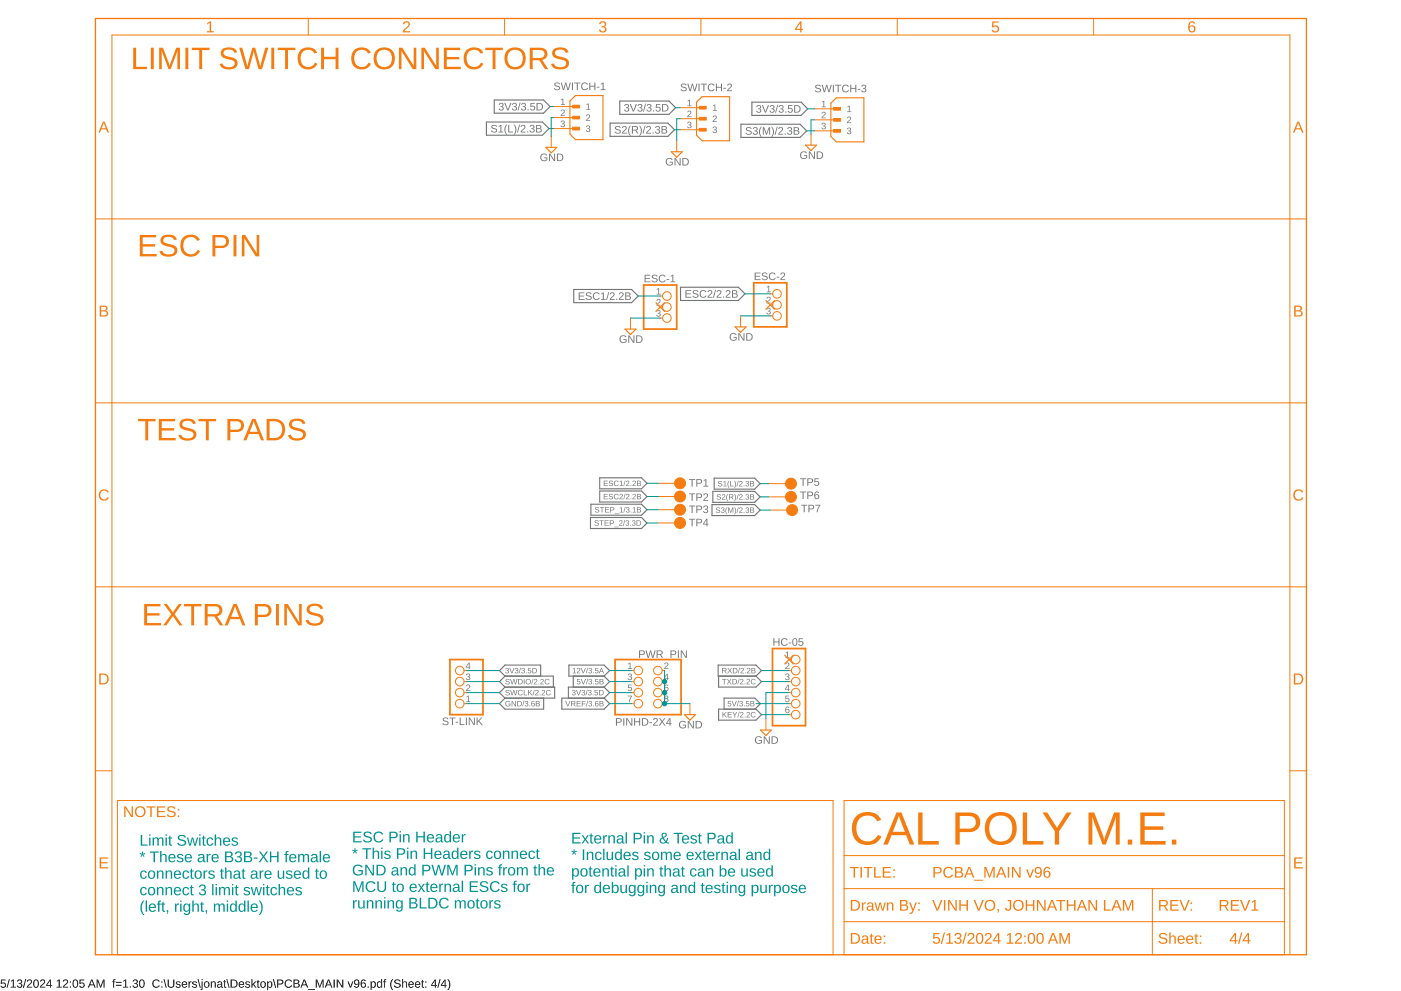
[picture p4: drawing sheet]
<svg xmlns="http://www.w3.org/2000/svg" width="420mm" height="297mm" viewBox="0 0 420 297" stroke-linecap="round" stroke-linejoin="round" font-family="sans-serif">
<path d="M.3 293.6h1.4v.3h-1.1l-.1 .7a.84 .84 0 0 1 1.2 .4 .84 .84 0 0 1-.5 1.2 .84 .84 0 0 1-1.1-.7h.4a.55 .55 0 0 0 .8 .2 .55 .55 0 0 0 .1-.8 .55 .55 0 0 0-.9 0h-.3zM2.7 293.5h.2l-.7 2.6h-.2zM3.3 294l.8-.4v2.2h.6v.2h-1.5v-.2h.6v-1.9l-.5 .4zM5.3 293.7a.7 .7 0 0 1 1.2 0 .7 .7 0 0 1-.4 1.1 .72 .72 0 0 1 .5 1 .72 .72 0 0 1-1.1 .2l-.5-.6h.4a.49 .49 0 0 0 .6 .4 .49 .49 0 0 0 .2-.8l-.6-.1v-.2a.47 .47 0 0 0 .7-.3 .47 .47 0 0 0-.3-.6 .47 .47 0 0 0-.6 .4h-.3zM7.6 293.5h.3l-.7 2.6h-.3zM8.3 293.7a.79 .79 0 0 1 1.2 .2 .79 .79 0 0 1-.4 1.2l-.7 .7h1.2v.2h-1.6l.1-.4 .7-.7a.52 .52 0 0 0 .5-.7 .52 .52 0 0 0-.9-.1l-.3 .1zM10.3 293.7a.91 .91 0 0 1 1.1 .1 .91 .91 0 0 1 .3 1 .91 .91 0 0 1-.9 1.3 .91 .91 0 0 1-.8-1.3zM10.5 293.9a1.31 1.31 0 0 0 .3 1.9 1.21 1.21 0 0 0 0-2zM12.2 293.7a.79 .79 0 0 1 1.3 .2 .79 .79 0 0 1-.5 1.2l-.7 .7h1.3v.2h-1.6l.1-.4 .6-.7a.52 .52 0 0 0 .5-.7 .52 .52 0 0 0-.8-.1l-.4 .1zM15 293.6h.3v1.6h.3v.3h-.3v.5h-.3v-.5h-1.2zM15 294l-.9 1.2h.9zM17 294l.9-.4v2.2h.6v.2h-1.5v-.2h.6v-1.9l-.6 .4zM19.1 293.7a.79 .79 0 0 1 1.2 .2 .79 .79 0 0 1-.4 1.2l-.7 .7h1.3v.2h-1.6v-.4l.7-.7a.52 .52 0 0 0 .5-.7 .52 .52 0 0 0-.9-.1l-.3 .1zM21 294.2h.3v.3h-.3zM21 295.7h.3v.3h-.3zM22.1 293.7a.91 .91 0 0 1 1.1 .1 .91 .91 0 0 1 .2 1 .91 .91 0 0 1-.8 1.3 .91 .91 0 0 1-.8-1.3zM22.3 293.9a1.31 1.31 0 0 0 .3 1.9 1.21 1.21 0 0 0 0-2zM23.9 293.6h1.4v.3h-1.1l-.1 .7a.84 .84 0 0 1 1.2 .4 .84 .84 0 0 1-.5 1.2 .84 .84 0 0 1-1.1-.7h.3a.55 .55 0 0 0 .8 .2 .55 .55 0 0 0 .1-.8 .55 .55 0 0 0-.8 0h-.3zM27.3 293.6h.4l1 2.4h-.3l-.3-.7h-1.1l-.3 .7h-.4zM27.5 293.9l-.4 1.2h.9zM29 293.6h.4l.8 2.1 .7-2.1h.5v2.4h-.3v-2.1l-.8 2.1h-.2l-.8-2.1v2.1h-.3zM34 293.6l.6-.1v.2l-.4 .2v.3h.4v.2h-.4v1.6h-.3v-1.6h-.2zM34.8 294.3h1.7v.3h-1.7zM34.8 295.2h1.7v.2h-1.7zM37 294l.9-.4v2.2h.5v.2h-1.5v-.2h.6v-1.9l-.5 .4zM38.9 295.7h.4v.3h-.4zM40 293.7a.7 .7 0 0 1 1.2 0 .7 .7 0 0 1-.4 1.1 .72 .72 0 0 1 .5 1 .72 .72 0 0 1-1.1 .2l-.5-.6h.4a.49 .49 0 0 0 .6 .4 .49 .49 0 0 0 .2-.8l-.6-.1v-.2a.47 .47 0 0 0 .7-.3 .47 .47 0 0 0-.3-.6 .47 .47 0 0 0-.6 .4h-.3zM42.1 293.7a.91 .91 0 0 1 1 .1 .91 .91 0 0 1 .3 1 .91 .91 0 0 1-.9 1.3 .91 .91 0 0 1-.8-1.3zM42.2 293.9a1.31 1.31 0 0 0 .3 1.9 1.21 1.21 0 0 0 .1-2zM46 293.9a1.21 1.21 0 0 1 1.9 .3l-.3 .1a.9 .9 0 0 0-1.4-.1 .9 .9 0 0 0 .1 1.3 .9 .9 0 0 0 1.3-.2l.3 .1a1.25 1.25 0 0 1-1.9 .4 1.25 1.25 0 0 1 0-1.9zM48.4 294.2h.3v.3h-.3zM48.4 295.7h.3v.3h-.3zM49 293.5h.3l.7 2.6h-.3zM50.3 293.6h.3v1.5a.68 .68 0 0 0 .7 .7 .68 .68 0 0 0 .7-.7v-1.5h.3v1.5a1.01 1.01 0 0 1-1 1 1.01 1.01 0 0 1-1-.9zM52.9 294.3a.85 .85 0 0 1 1.3 .3h-.3a.39 .39 0 0 0-.5-.3 .39 .39 0 0 0-.3 .5l.2 .1a.68 .68 0 0 1 .9 .8 .68 .68 0 0 1-1.1 .3l-.4-.4 .2-.1a.45 .45 0 0 0 .6 .4 .45 .45 0 0 0 .3-.5l-.2-.1a.61 .61 0 0 1-.7-.3 .61 .61 0 0 1 0-.7zM54.7 294.4a.85 .85 0 0 1 1-.2 .85 .85 0 0 1 .4 1h-1.3a.54 .54 0 0 0 .3 .6 .54 .54 0 0 0 .7-.2h.3a.95 .95 0 0 1-1.4 .2 .95 .95 0 0 1 0-1.4zM55 294.5l-.2 .4h1l-.3-.5zM56.5 294.2h.3v.4l.2-.4h.4v.2l-.5 .3v1.3h-.4zM57.8 294.3a.85 .85 0 0 1 1.3 .3h-.3a.39 .39 0 0 0-.5-.3 .39 .39 0 0 0-.3 .5l.2 .1a.68 .68 0 0 1 .9 .8 .68 .68 0 0 1-1.1 .3l-.4-.4 .2-.1a.45 .45 0 0 0 .6 .4 .45 .45 0 0 0 .3-.5l-.2-.1a.61 .61 0 0 1-.7-.3 .61 .61 0 0 1 0-.7zM59.2 293.5h.3l.7 2.6h-.3zM60.5 293.5h.3v.3h-.3zM60.5 294.2h.3v2.1l-.1 .4-.5 .1-.1-.3 .3-.1zM61.4 294.4a.91 .91 0 0 1 1.3 .1 .91 .91 0 0 1-.2 1.3 .91 .91 0 0 1-1.3-.2zM61.7 294.4l-.1 .1a.72 .72 0 0 0-.1 .9 .72 .72 0 0 0 .8 .4l.1-.1a.72 .72 0 0 0 .1-.9 .72 .72 0 0 0-.8-.4zM63.2 294.2h.3v.3a.63 .63 0 0 1 .7-.3 .63 .63 0 0 1 .5 .6v1.2h-.3v-1.1a.45 .45 0 0 0-.5-.6 .45 .45 0 0 0-.4 .7v1h-.3zM65.4 294.3a.74 .74 0 0 1 .8-.2 .74 .74 0 0 1 .4 .7v.9l.3 .3h-.4l-.2-.3a.63 .63 0 0 1-.8 .4 .63 .63 0 0 1-.4-.8 .63 .63 0 0 1 .8-.4h.4a.42 .42 0 0 0-.3-.5 .42 .42 0 0 0-.5 .3l-.3-.1zM65.4 295.4a.45 .45 0 0 0 .9 0 .45 .45 0 0 0-.9 0zM67.3 293.8h.2v.4h.3v.2h-.3v1.2l.4 .4-.7-.1v-1.5h-.2v-.2h.2zM67.9 293.5h.3l.7 2.6h-.3zM69.2 293.6a1.43 1.43 0 0 1 2 1.4 1.11 1.11 0 0 1-1.1 1h-.9zM69.5 293.9v1.9h.5a1 1 0 0 0 .9-1.3 1 1 0 0 0-1.4-.6zM71.8 294.4a.85 .85 0 0 1 1-.2 .85 .85 0 0 1 .4 1h-1.3a.54 .54 0 0 0 .3 .6 .54 .54 0 0 0 .7-.2h.3a.95 .95 0 0 1-1.4 .2 .95 .95 0 0 1 0-1.4zM72 294.5l-.1 .4h1l-.3-.5zM73.7 294.3a.85 .85 0 0 1 1.3 .3h-.3a.39 .39 0 0 0-.5-.3 .39 .39 0 0 0-.2 .5l.2 .1a.68 .68 0 0 1 .8 .8 .68 .68 0 0 1-1.1 .3l-.4-.4 .3-.1a.45 .45 0 0 0 .5 .4 .45 .45 0 0 0 .3-.5l-.2-.1a.61 .61 0 0 1-.7-.3 .61 .61 0 0 1 0-.7zM75.4 293.5h.3v1.6l.8-.9h.4l-.8 .8 .8 1h-.3l-.7-.8-.2 .2v.6h-.3zM77.3 293.8h.2v.4h.3v.2h-.3v1.2l.4 .4-.7-.1v-1.5h-.2v-.2h.2zM78.3 294.4a.91 .91 0 0 1 1.2 .1 .91 .91 0 0 1-.1 1.3 .91 .91 0 0 1-1.3-.2zM78.6 294.4l-.1 .1a.72 .72 0 0 0-.1 .9 .72 .72 0 0 0 .8 .4l.1-.1a.72 .72 0 0 0 .1-.9 .72 .72 0 0 0-.8-.4zM80.1 294.2h.3v.3a.71 .71 0 0 1 .9-.3 .71 .71 0 0 1 .4 .9 .76 .76 0 0 1-1 .9l-.3-.3v1.1h-.3zM80.6 294.5l-.1 .1a.67 .67 0 0 0-.1 .8 .67 .67 0 0 0 .9 .3 .71 .71 0 0 0 .1-.9 .71 .71 0 0 0-.8-.3zM81.8 293.5h.3l.7 2.6h-.3zM83.1 293.6h1a.75 .75 0 0 1 .9 .7 .75 .75 0 0 1-.8 .8h-.8v.9h-.3zM83.4 293.9v.9h1a.49 .49 0 0 0 0-.9zM85.7 293.9a1.21 1.21 0 0 1 1.9 .3l-.3 .1a.9 .9 0 0 0-1.4-.1 .9 .9 0 0 0 .1 1.3 .9 .9 0 0 0 1.3-.2l.3 .1a1.25 1.25 0 0 1-1.9 .4 1.25 1.25 0 0 1 0-1.9zM88 293.6a1.58 1.58 0 0 1 1.7 .3v.5l-.4 .4a.66 .66 0 0 1 .6 .8 .66 .66 0 0 1-.9 .4h-1zM88.3 293.9v.7l1.1-.2-.1-.4zM88.3 294.9v.9h.9l.3-.3-.2-.6zM91.1 293.6h.4l.9 2.4h-.3l-.3-.7h-1.1l-.3 .7h-.3zM91.3 293.9l-.5 1.2h.9zM92.4 296.5h2v.2h-2zM94.7 293.6h.4l.8 2.1 .7-2.1h.5v2.4h-.3v-2.1l-.8 2.1h-.2l-.8-2.1v2.1h-.3zM98.4 293.6h.3l1 2.4h-.3l-.3-.7h-1.1l-.3 .7h-.3zM98.5 293.9l-.4 1.2h.9zM100 293.6h.4v2.4h-.4zM101 293.6h.4l1.3 2.1v-2.1h.3v2.4h-.4l-1.3-2v2h-.3zM104.2 294.2h.4l.5 1.6 .6-1.6h.3l-.7 1.8h-.4zM106.4 293.8a.96 .96 0 0 1 1.2 0 .96 .96 0 0 1 .2 1.3 .83 .83 0 0 1-.6 .9 .83 .83 0 0 1-1-.4l.3-.1a.59 .59 0 0 0 .8 .2 .59 .59 0 0 0 .2-.8 .78 .78 0 0 1-1.2 .1 .78 .78 0 0 1 .1-1.2zM106.4 294.4a.55 .55 0 0 0 1.1 0 .55 .55 0 0 0-1.1 0zM108.5 293.7l.3-.1a.71 .71 0 0 1 .9 .5h-.3a.51 .51 0 0 0-.6-.2 .51 .51 0 0 0-.3 .6l-.1 .3a.78 .78 0 0 1 1.2 .1 .78 .78 0 0 1-.3 1.2 .78 .78 0 0 1-1.1-.6v-1.2zM108.4 295.2a.55 .55 0 0 0 1.1 0 .55 .55 0 0 0-1.1 0zM110.2 295.7h.4v.3h-.4zM111.1 294.2h.3l.1 .3a.71 .71 0 0 1 .9-.3 .71 .71 0 0 1 .3 .9 .76 .76 0 0 1-.9 .9l-.3-.3v1.1h-.4zM111.7 294.5l-.1 .1a.67 .67 0 0 0-.2 .8 .67 .67 0 0 0 .9 .3 .71 .71 0 0 0 .1-.9 .71 .71 0 0 0-.7-.3zM113.2 294.4l.5-.3 .6 .4v-1h.3v2.5h-.3v-.3a.71 .71 0 0 1-.9 .3 .71 .71 0 0 1-.4-.9zM113.5 294.5a.66 .66 0 0 0-.2 .9 .66 .66 0 0 0 .9 .2 .67 .67 0 0 0 .1-.8 .67 .67 0 0 0-.8-.3zM115.3 293.6l.5-.1v.2l-.3 .2v.3h.3v.2h-.3v1.6h-.3v-1.6h-.3zM117.7 293.5h.3a2.48 2.48 0 0 0 0 3.3 1.7 1.7 0 0 1-1-2zM118.4 293.9a1.11 1.11 0 0 1 1.7 .2l-.3 .1a.54 .54 0 0 0-.7-.5 .54 .54 0 0 0-.3 .8 1.03 1.03 0 0 1 1.3 1.2 1.25 1.25 0 0 1-2-.2l.4-.1a.65 .65 0 0 0 .7 .5 .65 .65 0 0 0 .5-.8l-1-.3a.6 .6 0 0 1-.3-.9zM120.6 293.5h.3v1a.63 .63 0 0 1 .7-.3 .63 .63 0 0 1 .5 .6v1.2h-.3v-1.1a.45 .45 0 0 0-.5-.6 .45 .45 0 0 0-.4 .6v1.1h-.3zM122.7 294.4a.85 .85 0 0 1 1-.2 .85 .85 0 0 1 .4 1h-1.3a.54 .54 0 0 0 .3 .6 .54 .54 0 0 0 .7-.2h.3a.95 .95 0 0 1-1.5 .2 .95 .95 0 0 1 .1-1.4zM122.9 294.5l-.1 .4h1l-.3-.5zM124.6 294.4a.85 .85 0 0 1 1.1-.2 .85 .85 0 0 1 .4 1h-1.4a.54 .54 0 0 0 .4 .6 .54 .54 0 0 0 .7-.2h.2a.95 .95 0 0 1-1.4 .2 .95 .95 0 0 1 0-1.4zM124.9 294.5l-.2 .4h1.1l-.3-.5zM126.6 293.8h.2v.4h.4v.2h-.4v1.2l.4 .4-.7-.1v-1.5h-.2v-.2h.2zM127.5 294.2h.4v.3h-.4zM127.5 295.7h.4v.3h-.4zM130.4 293.6h.3v1.6h.3v.3h-.3v.5h-.3v-.5h-1.1zM130.4 294l-.9 1.2h.9zM131.9 293.5h.2l-.7 2.6h-.3zM133.3 293.6h.4v1.6h.3v.3h-.3v.5h-.3v-.5h-1.2zM133.4 294l-.9 1.2h.9zM134.1 293.5a1.7 1.7 0 0 1 .9 1.9l-.4 1.1-.5 .3a2.48 2.48 0 0 0 0-3.3z" fill="#000"/>
<g fill="#757575">
<path d="M230 86l.7-.3v1.7h.4v.2h-1.2v-.2h.5v-1.5l-.4 .3z"/>
<path d="M230.1 89.1a.66 .66 0 0 1 1 .3 .66 .66 0 0 1-.6 .9l-.4 .4h1v.2h-1.2l.7-.9a.39 .39 0 0 0 .2-.7 .39 .39 0 0 0-.7 .2h-.2z"/>
<path d="M230.1 92.4a.55 .55 0 0 1 .8 0 .55 .55 0 0 1-.2 .8 .59 .59 0 0 1 .2 1 .59 .59 0 0 1-1-.2l-.1-.3h.3a.39 .39 0 0 0 .5 .3 .39 .39 0 0 0 .2-.6l-.5-.1v-.2a.37 .37 0 0 0 .5-.1 .37 .37 0 0 0-.2-.6 .37 .37 0 0 0-.5 .4h-.2z"/>
<path d="M197 86.7l.7-.3v1.7h.4v.2h-1.2v-.2h.5v-1.5l-.4 .3z"/>
<path d="M197.1 89.8a.66 .66 0 0 1 1 .2 .66 .66 0 0 1-.6 .9l-.4 .5h1v.2h-1.2l.7-1a.39 .39 0 0 0 .2-.6 .39 .39 0 0 0-.7 .2l-.2-.1z"/>
<path d="M197 93.1a.55 .55 0 0 1 .9 0 .55 .55 0 0 1-.2 .8 .59 .59 0 0 1 .2 1 .59 .59 0 0 1-1-.2l-.1-.3h.3a.39 .39 0 0 0 .5 .3 .39 .39 0 0 0 .2-.6l-.5-.1v-.2a.37 .37 0 0 0 .5-.2 .37 .37 0 0 0-.2-.5 .37 .37 0 0 0-.5 .3h-.2z"/>
<path d="M175.9 31.3l.7-.3v1.7h.4v.2h-1.2v-.2h.5v-1.4l-.4 .3z"/>
<path d="M168.3 29.9l.6-.3v1.7h.5v.2h-1.2v-.2h.5v-1.5l-.4 .3z"/>
<path d="M176 34.4a.66 .66 0 0 1 1 .3 .66 .66 0 0 1-.6 .9l-.4 .4h1v.2h-1.3l.8-.9a.39 .39 0 0 0 .2-.7 .39 .39 0 0 0-.7 .2h-.2z"/>
<path d="M168.3 33a.66 .66 0 0 1 1.1 .3 .66 .66 0 0 1-.6 .9l-.4 .4h1v.2h-1.3l.7-1a.39 .39 0 0 0 .3-.6 .39 .39 0 0 0-.7 .2l-.3-.1z"/>
<path d="M175.9 37.7a.55 .55 0 0 1 .9 0 .55 .55 0 0 1-.2 .9 .59 .59 0 0 1 .2 .9 .59 .59 0 0 1-1-.2l-.1-.2 .3-.1a.39 .39 0 0 0 .5 .4 .39 .39 0 0 0 .2-.6l-.5-.1v-.2a.37 .37 0 0 0 .5-.2 .37 .37 0 0 0-.2-.5 .37 .37 0 0 0-.5 .3h-.3z"/>
<path d="M168.3 36.3a.55 .55 0 0 1 .9 0 .55 .55 0 0 1-.2 .8 .59 .59 0 0 1 .2 1 .59 .59 0 0 1-1-.2l-.1-.3h.2a.39 .39 0 0 0 .6 .3 .39 .39 0 0 0 .1-.6l-.4-.1v-.2a.37 .37 0 0 0 .5-.2 .37 .37 0 0 0-.3-.5 .37 .37 0 0 0-.4 .4l-.3-.1z"/>
<path d="M213.8 31.7l.7-.4v1.8h.5v.2h-1.2v-.2h.5v-1.5l-.5 .3z"/>
<path d="M206.2 30.2l.7-.3v1.7h.5v.2h-1.2v-.2h.5v-1.5l-.5 .3z"/>
<path d="M213.9 34.8a.66 .66 0 0 1 1.1 .2 .66 .66 0 0 1-.6 .9l-.4 .5h1v.2h-1.3l.7-1a.39 .39 0 0 0 .3-.6 .39 .39 0 0 0-.7 .1h-.3z"/>
<path d="M206.3 33.3a.66 .66 0 0 1 1 .3 .66 .66 0 0 1-.5 .9l-.4 .4h1v.2h-1.3l.7-.9a.39 .39 0 0 0 .2-.7 .39 .39 0 0 0-.6 .2h-.3z"/>
<path d="M213.9 38.1a.55 .55 0 0 1 .9-.1 .55 .55 0 0 1-.2 .9 .59 .59 0 0 1 .2 1 .59 .59 0 0 1-1-.2l-.1-.3h.2a.39 .39 0 0 0 .6 .3 .39 .39 0 0 0 .1-.6l-.5-.1v-.2a.37 .37 0 0 0 .6-.2 .37 .37 0 0 0-.3-.5 .37 .37 0 0 0-.4 .3h-.3z"/>
<path d="M206.3 36.6a.55 .55 0 0 1 .9 0 .55 .55 0 0 1-.3 .8 .59 .59 0 0 1 .2 1 .59 .59 0 0 1-.9-.2l-.1-.3h.2a.39 .39 0 0 0 .5 .3 .39 .39 0 0 0 .2-.6l-.5-.1v-.2a.37 .37 0 0 0 .6-.1 .37 .37 0 0 0-.3-.5 .37 .37 0 0 0-.5 .3h-.2z"/>
<path d="M254.1 32l.7-.3v1.7h.5v.2h-1.2v-.2h.5v-1.5l-.5 .3z"/>
<path d="M246.5 30.5l.7-.3v1.7h.5v.2h-1.2v-.2h.4v-1.4l-.4 .3z"/>
<path d="M254.2 35.1a.66 .66 0 0 1 1 .3 .66 .66 0 0 1-.5 .9l-.4 .4h1v.2h-1.3l.7-.9a.39 .39 0 0 0 .2-.7 .39 .39 0 0 0-.6 .2h-.3z"/>
<path d="M246.6 33.6a.66 .66 0 0 1 1 .3 .66 .66 0 0 1-.6 .9l-.4 .4h1.1v.3h-1.3l.7-1a.39 .39 0 0 0 .2-.6 .39 .39 0 0 0-.7 .1h-.2z"/>
<path d="M254.2 38.4a.55 .55 0 0 1 .9 0 .55 .55 0 0 1-.3 .8 .59 .59 0 0 1 .2 1 .59 .59 0 0 1-.9-.2l-.1-.3h.2a.39 .39 0 0 0 .5 .3 .39 .39 0 0 0 .2-.6l-.5-.1v-.2a.37 .37 0 0 0 .6-.2 .37 .37 0 0 0-.3-.5 .37 .37 0 0 0-.5 .4h-.2z"/>
<path d="M246.6 36.9a.55 .55 0 0 1 .8 0 .55 .55 0 0 1-.2 .9 .59 .59 0 0 1 .2 .9 .59 .59 0 0 1-.9-.2l-.2-.2 .3-.1a.39 .39 0 0 0 .5 .4 .39 .39 0 0 0 .2-.6l-.5-.1v-.2a.37 .37 0 0 0 .5-.2 .37 .37 0 0 0-.2-.5 .37 .37 0 0 0-.5 .3h-.2z"/>
<path d="M235.6 195.6l.7-.3v1.7h.5v.2h-1.2v-.2h.4v-1.5l-.4 .4z"/>
<path d="M235.7 198.7a.66 .66 0 0 1 1 .3 .66 .66 0 0 1-.6 .9l-.3 .4h1v.2h-1.3l.7-.9a.39 .39 0 0 0 .2-.7 .39 .39 0 0 0-.7 .2h-.2z"/>
<path d="M235.7 202a.55 .55 0 0 1 .9 0 .55 .55 0 0 1-.3 .9 .59 .59 0 0 1 .2 .9 .59 .59 0 0 1-.9-.2l-.2-.3h.3a.39 .39 0 0 0 .5 .4 .39 .39 0 0 0 .2-.7h-.5v-.3a.37 .37 0 0 0 .5-.1 .37 .37 0 0 0-.2-.5 .37 .37 0 0 0-.5 .3h-.2z"/>
<path d="M235.6 208.5h1.1v.2h-.9v.6a.66 .66 0 0 1 .9 .3 .66 .66 0 0 1-.4 .9 .66 .66 0 0 1-.8-.5h.2a.43 .43 0 0 0 .6 .2 .43 .43 0 0 0 .1-.7 .43 .43 0 0 0-.6 0h-.3z"/>
<path d="M188.4 198.9l.7-.3v1.7h.4v.2h-1.2v-.2h.5v-1.5l-.4 .4z"/>
<path d="M199.4 198.7a.66 .66 0 0 1 1 .3 .66 .66 0 0 1-.6 .9l-.3 .4h1v.2h-1.3l.7-.9a.39 .39 0 0 0 .2-.7 .39 .39 0 0 0-.6 .2h-.3z"/>
<path d="M188.5 202a.55 .55 0 0 1 .8 0 .55 .55 0 0 1-.2 .9 .59 .59 0 0 1 .2 .9 .59 .59 0 0 1-1-.2l-.1-.3h.3a.39 .39 0 0 0 .5 .4 .39 .39 0 0 0 .2-.7h-.5v-.3a.37 .37 0 0 0 .5-.1 .37 .37 0 0 0-.2-.5 .37 .37 0 0 0-.5 .3h-.2z"/>
<path d="M188.4 205.2h1.1v.2h-.9l-.1 .6a.66 .66 0 0 1 1 .3 .66 .66 0 0 1-.4 .9 .66 .66 0 0 1-.9-.5h.3a.43 .43 0 0 0 .6 .2 .43 .43 0 0 0 .1-.7 .43 .43 0 0 0-.7 0h-.2z"/>
<path d="M188.3 208.5h1.2l-.6 1.9h-.3l.1-.5 .6-1.2h-1z"/>
<path d="M139.9 208.8l.7-.3v1.7h.4v.2h-1.2v-.2h.5v-1.5l-.4 .4z"/>
<path d="M140 205.3a.66 .66 0 0 1 1 .3 .66 .66 0 0 1-.6 .9l-.4 .4h1v.2h-1.2l.7-.9a.39 .39 0 0 0 .2-.7 .39 .39 0 0 0-.7 .2h-.2z"/>
<path d="M140 202a.55 .55 0 0 1 .8 0 .55 .55 0 0 1-.2 .9 .59 .59 0 0 1 .2 .9 .59 .59 0 0 1-1-.2l-.1-.3h.3a.39 .39 0 0 0 .5 .4 .39 .39 0 0 0 .2-.7h-.5v-.3a.37 .37 0 0 0 .5-.1 .37 .37 0 0 0-.2-.5 .37 .37 0 0 0-.5 .3h-.2z"/>
<path d="M186.1 100.8a1.17 1.17 0 0 1 1.8 .2l-.3 .1a.89 .89 0 0 0-1.3 0 .89 .89 0 0 0 0 1.2 .89 .89 0 0 0 1.2 .1l.1-.5h-.6v-.3h.9v.8a1.23 1.23 0 0 1-1.7 .1 1.23 1.23 0 0 1-.1-1.7zM188.4 100.5h.4l1.2 1.9v-1.9h.2v2.3h-.3l-1.2-1.9v1.9h-.3zM190.8 100.5h.7a1.12 1.12 0 0 1 1.2 1.1 1.12 1.12 0 0 1-1.1 1.2h-.8zM191.1 100.8v1.7a.95 .95 0 0 0 1.3-.9 .95 .95 0 0 0-1.3-.8z"/>
<path d="M226.7 221a1.17 1.17 0 0 1 1.8 .2l-.3 .1a.89 .89 0 0 0-1.3-.1 .89 .89 0 0 0 0 1.3 .89 .89 0 0 0 1.2 .1l.1-.5h-.6v-.3h.9v.8a1.23 1.23 0 0 1-1.7 .1 1.23 1.23 0 0 1-.1-1.7zM229 220.7h.4l1.2 1.9v-1.9h.3v2.2h-.4l-1.2-1.9v1.9h-.3zM231.4 220.7h.7a1.12 1.12 0 0 1 1.2 1.1 1.12 1.12 0 0 1-1.1 1.1h-.8zM231.7 220.9v1.8a.95 .95 0 0 0 1.3-.9 .95 .95 0 0 0-1.3-.9z"/>
<path d="M219.1 100.1a1.17 1.17 0 0 1 1.8 .3h-.3a.89 .89 0 0 0-1.2 0 .89 .89 0 0 0-.1 1.2 .89 .89 0 0 0 1.2 .1l.2-.5h-.7v-.2h.9v.8a1.23 1.23 0 0 1-1.7 .1 1.23 1.23 0 0 1-.1-1.8zM221.4 99.9h.4l1.2 1.9v-1.9h.3v2.2h-.4l-1.2-1.9v1.9h-.3zM223.8 99.9h.7a1.12 1.12 0 0 1 1.2 1 1.12 1.12 0 0 1-1.1 1.2h-.8zM224.1 100.1v1.8a.95 .95 0 0 0 1.3-.9 .95 .95 0 0 0-1.3-.9z"/>
<path d="M162.3 46.3a1.17 1.17 0 0 1 1.8 .2l-.3 .1a.89 .89 0 0 0-1.2 0 .89 .89 0 0 0-.1 1.2 .89 .89 0 0 0 1.2 .1l.2-.5h-.7v-.2h.9v.7a1.23 1.23 0 0 1-1.7 .2 1.23 1.23 0 0 1-.1-1.8zM164.7 46.1h.3l1.2 1.9v-1.9h.3v2.2h-.4l-1.2-1.9v1.9h-.2zM167 46.1h.8a1.12 1.12 0 0 1 1.1 1 1.12 1.12 0 0 1-1.1 1.2h-.8zM167.3 46.3v1.7a.95 .95 0 0 0 1.3-.8 .95 .95 0 0 0-1.3-.9z"/>
<path d="M199.9 47.6a1.17 1.17 0 0 1 1.8 .3l-.3 .1a.89 .89 0 0 0-1.2-.1 .89 .89 0 0 0-.1 1.2 .89 .89 0 0 0 1.3 .2l.1-.6h-.7v-.2h1v.8a1.23 1.23 0 0 1-1.8 .1 1.23 1.23 0 0 1-.1-1.8zM202.3 47.4h.3l1.3 1.9-.1-1.9h.3v2.2h-.4l-1.2-1.9 .1 1.9h-.3zM204.6 47.4h.8a1.12 1.12 0 0 1 1.2 1 1.12 1.12 0 0 1-1.1 1.2h-.9zM205 47.6v1.8a.95 .95 0 0 0 1.3-.9 .95 .95 0 0 0-1.3-.9z"/>
<path d="M240.2 45.7a1.17 1.17 0 0 1 1.8 .2l-.3 .1a.89 .89 0 0 0-1.2-.1 .89 .89 0 0 0-.1 1.3 .89 .89 0 0 0 1.2 .1l.2-.5h-.7v-.3h1v.8a1.23 1.23 0 0 1-1.8 .1 1.23 1.23 0 0 1-.1-1.7zM242.6 45.4h.3l1.2 1.9v-1.9h.3v2.2h-.4l-1.2-1.9v1.9h-.2zM244.9 45.4h.8a1.12 1.12 0 0 1 1.2 1.1 1.12 1.12 0 0 1-1.1 1.1h-.9zM245.2 45.6v1.8a.95 .95 0 0 0 1.4-.9 .95 .95 0 0 0-1.4-.9z"/>
<path d="M184.7 215.3h1a.69 .69 0 0 1 .8 .6 .69 .69 0 0 1-.8 .7h-.7v.9h-.3zM185 215.5v.9l.9-.1a.45 .45 0 0 0 0-.8zM186.9 215.3h.3v2.2h-.3zM187.8 215.3h.4l1.2 1.9v-1.9h.2v2.2h-.3l-1.2-1.9v1.9h-.3zM190.2 215.3h.3v.9h1.2v-.9h.3v2.2h-.3v-1h-1.2v1h-.3zM192.5 215.3h.8a1.12 1.12 0 0 1 1.1 1 1.12 1.12 0 0 1-1 1.2h-.9zM192.8 215.5v1.8a.95 .95 0 0 0 1.3-.9 .95 .95 0 0 0-1.3-.9zM194.7 216.5h.8v.3h-.8zM196.1 215.4a.73 .73 0 0 1 1.1 .1 .73 .73 0 0 1-.4 1.1l-.6 .7h1.1v.2h-1.5l.7-1a.48 .48 0 0 0 .5-.7 .48 .48 0 0 0-.8-.1l-.3 .1zM197.6 215.3h.4l.6 .8 .6-.8h.3l-.7 1 .8 1.2h-.3l-.7-1-.7 1h-.3l.8-1.2zM200.8 215.3h.3v1.5h.3v.2h-.3v.5h-.3v-.5h-1.1zM200.8 215.6l-.8 1.2h.8z"/>
<path d="M203.9 216.3a1.17 1.17 0 0 1 1.8 .3l-.3 .1a.89 .89 0 0 0-1.2-.1 .89 .89 0 0 0-.1 1.3 .89 .89 0 0 0 1.2 .1l.2-.5h-.7v-.3h.9v.8a1.23 1.23 0 0 1-1.7 .1 1.23 1.23 0 0 1-.1-1.8zM206.3 216.1h.3l1.2 1.9v-1.9h.3v2.2h-.4l-1.2-1.9v1.9h-.2zM208.6 216.1h.8a1.12 1.12 0 0 1 1.1 1.1 1.12 1.12 0 0 1-1.1 1.1h-.8zM208.9 216.3v1.8a.95 .95 0 0 0 1.3-.9 .95 .95 0 0 0-1.3-.9z"/>
<path d="M226.3 81.7h1.7v.3h-1.4v.7h1.3v.2h-1.3v.8h1.5v.3h-1.8zM228.6 81.9a1.02 1.02 0 0 1 1.6 .3h-.3a.52 .52 0 0 0-.6-.4 .52 .52 0 0 0-.4 .7h.1a.92 .92 0 0 1 1.1 1.2 1.15 1.15 0 0 1-1.7-.3h.3a.58 .58 0 0 0 .7 .5 .58 .58 0 0 0 .4-.8l-.9-.3a.55 .55 0 0 1-.3-.9zM230.9 82a1.12 1.12 0 0 1 1.7 .2l-.3 .1a.83 .83 0 0 0-1.2 0 .83 .83 0 0 0 .1 1.2 .83 .83 0 0 0 1.2-.2l.2 .1a1.15 1.15 0 0 1-1.7 .3 1.15 1.15 0 0 1 0-1.7zM232.9 83h.8v.2h-.8zM234.3 81.8a.73 .73 0 0 1 1.1 .2 .73 .73 0 0 1-.4 1l-.7 .7h1.2v.3h-1.5l.7-1.1a.48 .48 0 0 0 .5-.6 .48 .48 0 0 0-.8-.2l-.4 .2z"/>
<path d="M193.3 82.4h1.7v.2h-1.4v.7h1.3v.3h-1.3v.8h1.5v.2h-1.8zM195.6 82.6a1.02 1.02 0 0 1 1.6 .3h-.3a.52 .52 0 0 0-.6-.4 .52 .52 0 0 0-.4 .7h.1a.92 .92 0 0 1 1.1 1.1 1.15 1.15 0 0 1-1.7-.2l.3-.1a.58 .58 0 0 0 .7 .5 .58 .58 0 0 0 .3-.8l-.9-.2a.55 .55 0 0 1-.2-.9zM197.8 82.6a1.12 1.12 0 0 1 1.8 .3l-.3 .1a.83 .83 0 0 0-1.2-.1 .83 .83 0 0 0 .1 1.3 .83 .83 0 0 0 1.2-.3l.2 .2a1.15 1.15 0 0 1-1.7 .3 1.15 1.15 0 0 1-.1-1.8zM199.9 83.6h.8v.3h-.8zM201.1 82.7l.8-.3v2h.6v.2h-1.4v-.2h.5v-1.8l-.5 .4z"/>
<path d="M166.3 25a1.02 1.02 0 0 1 1.6 .2l-.3 .1a.52 .52 0 0 0-.6-.4 .52 .52 0 0 0-.4 .6l.1 .1a.92 .92 0 0 1 1.2 1.1 1.15 1.15 0 0 1-1.8-.2l.3-.1a.58 .58 0 0 0 .7 .5 .58 .58 0 0 0 .4-.8l-.9-.3a.55 .55 0 0 1-.3-.8zM168.2 24.8h.3l.5 1.9 .5-1.9h.3l.6 1.9 .5-1.9h.3l-.7 2.2h-.3l-.5-1.9-.5 1.9h-.4zM171.5 24.8h.3v2.2h-.3zM172.2 24.8h1.8v.2h-.7v2h-.3v-2h-.8zM174.6 25a1.12 1.12 0 0 1 1.7 .3l-.3 .1a.83 .83 0 0 0-1.2-.1 .83 .83 0 0 0 .1 1.2 .83 .83 0 0 0 1.2-.2l.2 .1a1.15 1.15 0 0 1-1.7 .4 1.15 1.15 0 0 1 0-1.8zM176.7 24.8h.3v.9h1.3v-.9h.3v2.2h-.3v-1h-1.3v1h-.3zM179 26h.8v.3h-.8zM180.2 25.1l.8-.3v2h.6v.2h-1.4v-.2h.5v-1.8l-.5 .4z"/>
<path d="M204.3 25.3a1.02 1.02 0 0 1 1.6 .3h-.3a.52 .52 0 0 0-.6-.4 .52 .52 0 0 0-.4 .7h.1a.92 .92 0 0 1 1.2 1.2 1.15 1.15 0 0 1-1.8-.3l.3-.1a.58 .58 0 0 0 .7 .5 .58 .58 0 0 0 .4-.8l-.9-.2a.55 .55 0 0 1-.3-.9zM206.1 25.1h.3l.6 2 .5-2h.3l.5 2 .6-2h.3l-.7 2.2h-.3l-.5-1.9-.6 1.9h-.3zM209.5 25.1h.3v2.2h-.3zM210.2 25.1h1.8v.2h-.8v2h-.3v-2h-.7zM212.5 25.4a1.12 1.12 0 0 1 1.8 .2l-.3 .1a.83 .83 0 0 0-1.2-.1 .83 .83 0 0 0 .1 1.3 .83 .83 0 0 0 1.2-.3l.2 .2a1.15 1.15 0 0 1-1.7 .3 1.15 1.15 0 0 1-.1-1.7zM214.7 25.1h.3v.9h1.2v-.9h.3v2.2h-.3v-1h-1.2v1h-.3zM216.9 26.3h.8v.3h-.8zM218.3 25.2a.73 .73 0 0 1 1.1 .2 .73 .73 0 0 1-.4 1l-.6 .7h1.1v.2h-1.5l.7-1a.48 .48 0 0 0 .5-.6 .48 .48 0 0 0-.8-.2l-.3 .1z"/>
<path d="M244.6 25.7a1.02 1.02 0 0 1 1.6 .2l-.3 .1a.52 .52 0 0 0-.6-.4 .52 .52 0 0 0-.4 .6l.1 .1a.92 .92 0 0 1 1.1 1.1 1.15 1.15 0 0 1-1.7-.3h.3a.58 .58 0 0 0 .7 .5 .58 .58 0 0 0 .4-.8l-.9-.3a.55 .55 0 0 1-.3-.8zM246.4 25.4h.3l.6 2 .5-2h.3l.5 2 .5-2h.4l-.7 2.3h-.4l-.5-1.9-.5 1.9h-.3zM249.8 25.4h.3v2.3h-.3zM250.4 25.4h1.9v.3h-.8v2h-.3v-2h-.8zM252.8 25.7a1.12 1.12 0 0 1 1.8 .2l-.3 .1a.83 .83 0 0 0-1.2 0 .83 .83 0 0 0 0 1.2 .83 .83 0 0 0 1.2-.2l.3 .1a1.15 1.15 0 0 1-1.7 .3 1.15 1.15 0 0 1-.1-1.7zM255 25.4h.3v1h1.2v-1h.3v2.3h-.3v-1.1h-1.2v1.1h-.3zM257.2 26.7h.8v.2h-.8zM258.5 25.5a.65 .65 0 0 1 1.1 0 .65 .65 0 0 1-.3 1 .66 .66 0 0 1 .4 1 .66 .66 0 0 1-1 .1l-.4-.5h.3a.46 .46 0 0 0 .6 .4 .46 .46 0 0 0 .2-.8l-.6-.1v-.2a.44 .44 0 0 0 .6-.2 .44 .44 0 0 0-.3-.6 .44 .44 0 0 0-.5 .4h-.3z"/>
<path d="M231.9 191.3h.3v1h1.3v-1h.3v2.3h-.3v-1.1h-1.3v1.1h-.3zM234.5 191.6a1.12 1.12 0 0 1 1.7 .2l-.3 .1a.83 .83 0 0 0-1.2 0 .83 .83 0 0 0 .1 1.2 .83 .83 0 0 0 1.2-.2l.3 .1a1.15 1.15 0 0 1-1.8 .3 1.15 1.15 0 0 1 0-1.7zM236.5 192.6h.8v.2h-.8zM237.9 191.4a.84 .84 0 0 1 1 .1 .84 .84 0 0 1 .2 .9 .84 .84 0 0 1-.7 1.2 .84 .84 0 0 1-.8-1.2zM238.1 191.6l-.1 .1a.97 .97 0 0 0 .5 1.6 1.22 1.22 0 0 0-.1-1.8zM239.5 191.3h1.3v.3h-1v.7a.77 .77 0 0 1 1.1 .3 .77 .77 0 0 1-.5 1.1 .77 .77 0 0 1-1-.6l.3-.1a.5 .5 0 0 0 .7 .2 .5 .5 0 0 0 .1-.7 .5 .5 0 0 0-.7 0h-.3z"/>
<path d="M236.3 205.2h.2v1.3h.3v.2h-.3v.4h-.2v-.4h-.9zM236.3 205.5l-.7 1h.7z"/>
<path d="M235.8 211.9l.6-.1 .3 .4h-.2a.46 .46 0 0 0-.7-.1 .46 .46 0 0 0-.1 .6 .65 .65 0 0 1 1 .3 .65 .65 0 0 1-.5 .9 .65 .65 0 0 1-.7-.8zM235.7 213.1a.41 .41 0 0 0 .8 0 .41 .41 0 0 0-.8 0z"/>
<path d="M191.7 195h.9a.69 .69 0 0 1 .8 .6 .69 .69 0 0 1-.8 .7h-.6v.9h-.3zM192 195.2v.9l.9-.1a.45 .45 0 0 0 0-.8zM193.6 195h.3l.5 1.9 .6-1.9h.3l.5 1.9 .5-1.9h.3l-.6 2.2h-.4l-.5-1.9-.5 1.9h-.4zM196.9 195h1.1a.65 .65 0 0 1 .7 .5 .65 .65 0 0 1-.5 .7l.6 1h-.3l-.6-.9h-.7v.9h-.3zM197.2 195.2v.8h.7a.42 .42 0 0 0 .5-.4 .42 .42 0 0 0-.5-.4zM198.9 197.6h1.9v.2h-1.9zM201.1 195h.9a.69 .69 0 0 1 .8 .6 .69 .69 0 0 1-.8 .7h-.6v.9h-.3zM201.4 195.2v.9l.9-.1a.45 .45 0 0 0 0-.8zM203.3 195h.3v2.2h-.3zM204.2 195h.3l1.2 1.9v-1.9h.3v2.2h-.4l-1.2-1.9v1.9h-.2z"/>
<path d="M200 201.9h.3v1.3h.2v.2h-.2v.4h-.3v-.4h-.9zM200 202.2l-.7 1h.7z"/>
<path d="M199.5 205.3l.6-.1 .3 .4h-.2a.46 .46 0 0 0-.7-.1 .46 .46 0 0 0-.1 .6 .65 .65 0 0 1 1.1 .3 .65 .65 0 0 1-.6 .9 .65 .65 0 0 1-.7-.8zM199.4 206.5a.41 .41 0 0 0 .8 0 .41 .41 0 0 0-.8 0z"/>
<path d="M199.4 208.6a.55 .55 0 0 1 .8 0 .55 .55 0 0 1-.1 .8 .55 .55 0 0 1 .1 .9 .55 .55 0 0 1-.8 0 .55 .55 0 0 1 .2-.9l-.4-.3zM199.5 209a.36 .36 0 0 0 .7 0 .36 .36 0 0 0-.7 0zM199.4 209.9a.4 .4 0 0 0 .8 0 .4 .4 0 0 0-.8 0z"/>
<path d="M132.9 215.3a1.02 1.02 0 0 1 1.6 .3h-.3a.52 .52 0 0 0-.6-.4 .52 .52 0 0 0-.4 .7h.1a.92 .92 0 0 1 1.1 1.2 1.15 1.15 0 0 1-1.7-.3l.3-.1a.58 .58 0 0 0 .7 .5 .58 .58 0 0 0 .4-.8l-.9-.2a.55 .55 0 0 1-.3-.9zM134.8 215.1h1.8v.2h-.8v2h-.3v-2h-.7zM136.6 216.3h.8v.3h-.8zM137.9 215.1h.3v2h1.1v.2h-1.4zM139.7 215.1h.3v2.2h-.3zM140.6 215.1h.3l1.2 1.9v-1.9h.3v2.2h-.4l-1.2-1.9v1.9h-.2zM142.9 215.1h.3v1.1l1.1-1.1h.4l-1 1 1.1 1.2h-.4l-.9-1.1-.3 .3v.8h-.3z"/>
<path d="M140.6 198.6h.2v1.3h.3v.2h-.3v.4h-.2v-.4h-.9zM140.6 198.9l-.7 1h.7z"/>
<path d="M206.6 143.6h1.9v.3h-.8v2h-.3v-2h-.8zM208.8 143.6h1a.69 .69 0 0 1 .8 .7 .69 .69 0 0 1-.8 .7h-.7v.9h-.3zM209.1 143.9v.8h.9a.45 .45 0 0 0 0-.8zM211.1 144l.7-.4v2h.6v.3h-1.4v-.3h.6v-1.7l-.5 .3z"/>
<path d="M206.6 151.5h1.9v.3h-.8v2h-.3v-2h-.8zM208.8 151.5h1a.69 .69 0 0 1 .8 .7 .69 .69 0 0 1-.8 .7h-.7v.9h-.3zM209.1 151.8v.9l.9-.1a.45 .45 0 0 0 0-.8zM211.1 151.7a.65 .65 0 0 1 1.1-.1 .65 .65 0 0 1-.3 1 .66 .66 0 0 1 .4 1 .66 .66 0 0 1-1 .1l-.4-.5h.3a.46 .46 0 0 0 .6 .4 .46 .46 0 0 0 .2-.7l-.6-.1v-.3a.44 .44 0 0 0 .6-.2 .44 .44 0 0 0-.3-.6 .44 .44 0 0 0-.5 .4h-.3z"/>
<path d="M206.6 147.9h1.9v.3h-.8v1.9h-.3v-1.9h-.8zM208.8 147.9h1a.69 .69 0 0 1 .8 .7 .69 .69 0 0 1-.8 .7h-.7v.8h-.3zM209.1 148.1v.9h.9a.45 .45 0 0 0 0-.8zM211.1 148a.73 .73 0 0 1 1.2 .2 .73 .73 0 0 1-.4 1l-.7 .7h1.2v.2h-1.5l.7-1a.48 .48 0 0 0 .4-.6 .48 .48 0 0 0-.7-.2l-.4 .2z"/>
<path d="M206.6 155.5h1.9v.2h-.8v2h-.3v-2h-.8zM208.8 155.5h1a.69 .69 0 0 1 .8 .7 .69 .69 0 0 1-.8 .7h-.7v.8h-.3zM209.1 155.7v.9h.9a.45 .45 0 0 0 0-.8zM211.8 155.5h.3v1.5h.4v.2h-.4v.5h-.2v-.5h-1.1zM211.9 155.8l-.8 1.2h.8z"/>
<path d="M239.9 143.4h1.9v.2h-.8v2h-.3v-2h-.8zM242.1 143.4h1a.69 .69 0 0 1 .7 .7 .69 .69 0 0 1-.7 .6h-.7v.9h-.3zM242.4 143.6v.9h.9a.45 .45 0 0 0 0-.8zM244.3 143.4h1.3v.2h-1l-.1 .7a.77 .77 0 0 1 1.1 .4 .77 .77 0 0 1-.5 1 .77 .77 0 0 1-1-.6h.3a.5 .5 0 0 0 .8 .2 .5 .5 0 0 0 .1-.8 .5 .5 0 0 0-.8 .1h-.3z"/>
<path d="M239.9 147.3h1.9v.3h-.8v2h-.3v-2h-.8zM242.1 147.3h1a.69 .69 0 0 1 .7 .7 .69 .69 0 0 1-.7 .7h-.7v.9h-.3zM242.4 147.6v.9l.9-.1a.45 .45 0 0 0 0-.8zM244.6 147.4h.7l.3 .4h-.2a.54 .54 0 0 0-.8-.1 .54 .54 0 0 0-.1 .7 .72 .72 0 0 1 1.1 .1 .72 .72 0 0 1-.3 1.1 .72 .72 0 0 1-1-.5l-.1-.9zM244.4 148.8a.5 .5 0 0 0 1 0 .5 .5 0 0 0-1 0z"/>
<path d="M240.3 151.3h1.8v.3h-.8v1.9h-.3v-1.9h-.7zM242.4 151.3h1a.69 .69 0 0 1 .8 .7 .69 .69 0 0 1-.8 .7h-.7v.8h-.3zM242.7 151.5v.9h.9a.45 .45 0 0 0 0-.8zM244.5 151.3h1.5l-.8 2.2h-.3l.1-.5 .7-1.5h-1.2z"/>
</g>
<path d="M170.6 199.3h10.6l1.6 1.7-1.6 1.6h-10.6z" fill="none" stroke="#757575" stroke-width=".34"/>
<path d="M171.8 200.5l.6-.3v1.4h.3v.2h-1v-.2h.5v-1.2l-.4 .3zM173.2 200.3a.55 .55 0 0 1 .8 .2 .55 .55 0 0 1-.5 .8l-.3 .3h.8v.2h-1l.6-.8a.32 .32 0 0 0 .1-.6 .32 .32 0 0 0-.5 .2h-.2zM174.2 200.2h.2l.5 1.4 .6-1.4h.2l-.7 1.6h-.2zM176.2 200.1h.2l-.5 1.7h-.2zM176.6 200.3a.46 .46 0 0 1 .8 0 .46 .46 0 0 1-.2 .7 .43 .43 0 0 1 .3 .5 .43 .43 0 0 1-.5 .3l-.5-.2-.1-.2h.3a.33 .33 0 0 0 .4 .3 .33 .33 0 0 0 .1-.5l-.4-.1v-.2a.31 .31 0 0 0 .5-.1 .31 .31 0 0 0-.2-.5 .31 .31 0 0 0-.4 .3h-.2zM177.9 201.6h.2v.2h-.2zM178.5 200.2h.9v.2h-.7l-.1 .5a.55 .55 0 0 1 .8 .2 .55 .55 0 0 1-.3 .8 .55 .55 0 0 1-.7-.4l.2-.1a.36 .36 0 0 0 .5 .2 .36 .36 0 0 0 .1-.6 .36 .36 0 0 0-.6 .1h-.2zM180.3 200.2h.2l.6 1.6h-.2l-.2-.5h-.7l-.2 .5h-.2zM180.4 200.4l-.3 .8h.6z" fill="#757575"/>
<path d="M149.8 210.9l1.6-1.6h11.6v3.3h-11.6z" fill="none" stroke="#757575" stroke-width=".34"/>
<path d="M151.8 210.3a.84 .84 0 0 1 1.2 .2h-.2a.63 .63 0 0 0-.9 .1 .63 .63 0 0 0 .1 .9 .63 .63 0 0 0 .9-.1v-.3h-.5v-.2h.7v.6a.88 .88 0 0 1-1.3 .1 .88 .88 0 0 1 0-1.3zM153.4 210.1h.3l.9 1.4-.1-1.4h.2v1.6h-.2l-.9-1.3v1.3h-.2zM155.1 210.1h.6a.8 .8 0 0 1 .8 .8 .8 .8 0 0 1-.8 .8h-.6zM155.3 210.3v1.2a.68 .68 0 0 0 1-.6 .68 .68 0 0 0-1-.6zM157.1 210h.2l-.5 1.7h-.2zM157.5 210.2a.46 .46 0 0 1 .8 0 .46 .46 0 0 1-.2 .7 .43 .43 0 0 1 .3 .5 .43 .43 0 0 1-.5 .3l-.5-.2-.1-.2h.3a.33 .33 0 0 0 .4 .3 .33 .33 0 0 0 .1-.5l-.4-.1v-.2a.31 .31 0 0 0 .5-.1 .31 .31 0 0 0-.2-.5 .31 .31 0 0 0-.4 .3h-.2zM158.8 211.5h.2v.2h-.2zM159.6 210.2l.5-.1 .2 .3-.6-.1-.2 .6a.54 .54 0 0 1 .9 .2 .54 .54 0 0 1-.5 .8 .54 .54 0 0 1-.6-.7zM159.5 211.2a.35 .35 0 0 0 .7 0 .35 .35 0 0 0-.7 0zM160.7 210.1l1.1 .2v.3l-.3 .3a.44 .44 0 0 1 .4 .5 .44 .44 0 0 1-.6 .3h-.6zM160.9 210.3v.5l.7-.1-.1-.3zM160.9 211v.5l.8-.1-.2-.4z" fill="#757575"/>
<path d="M170.5 206h10.7l1.6 1.6-1.6 1.7h-10.7z" fill="none" stroke="#757575" stroke-width=".34"/>
<path d="M171.7 206.9a.46 .46 0 0 1 .8 0 .46 .46 0 0 1-.2 .7 .43 .43 0 0 1 .3 .5 .43 .43 0 0 1-.5 .3l-.5-.2-.1-.2h.2a.33 .33 0 0 0 .5 .3 .33 .33 0 0 0 .1-.5l-.4-.1v-.2a.31 .31 0 0 0 .5-.1 .31 .31 0 0 0-.3-.5 .31 .31 0 0 0-.3 .3h-.2zM172.7 206.8h.3l.5 1.4 .5-1.4h.3l-.7 1.6h-.2zM174.6 206.9a.46 .46 0 0 1 .7 0 .46 .46 0 0 1-.2 .7 .43 .43 0 0 1 .4 .5 .43 .43 0 0 1-.6 .3l-.5-.2v-.2h.2a.33 .33 0 0 0 .4 .3 .33 .33 0 0 0 .2-.5l-.4-.1v-.2a.31 .31 0 0 0 .4-.1 .31 .31 0 0 0-.2-.5 .31 .31 0 0 0-.4 .3h-.2zM176 206.7h.2l-.4 1.7h-.2zM176.5 206.9a.46 .46 0 0 1 .8 0 .46 .46 0 0 1-.3 .7 .43 .43 0 0 1 .4 .5 .43 .43 0 0 1-.5 .3l-.5-.2-.1-.2h.2a.33 .33 0 0 0 .5 .3 .33 .33 0 0 0 .1-.5l-.4-.1v-.2a.31 .31 0 0 0 .5-.1 .31 .31 0 0 0-.3-.5 .31 .31 0 0 0-.3 .3h-.3zM177.7 208.2h.3v.2h-.3zM178.4 206.8h.9v.2h-.8v.5a.55 .55 0 0 1 .8 .2 .55 .55 0 0 1-.3 .8 .55 .55 0 0 1-.7-.4l.2-.1a.36 .36 0 0 0 .5 .2 .36 .36 0 0 0 .1-.6 .36 .36 0 0 0-.6 .1h-.2zM179.7 206.8h.5a.8 .8 0 0 1 .8 .8 .8 .8 0 0 1-.7 .8h-.6zM179.9 207v1.2a.68 .68 0 0 0 .9-.6 .68 .68 0 0 0-.9-.6z" fill="#757575"/>
<path d="M149.8 201l1.6-1.7h10.7v3.3h-10.7z" fill="none" stroke="#757575" stroke-width=".34"/>
<path d="M151.7 200.3a.46 .46 0 0 1 .8 0 .46 .46 0 0 1-.2 .7 .43 .43 0 0 1 .3 .5 .43 .43 0 0 1-.5 .3l-.5-.2-.1-.2h.2a.33 .33 0 0 0 .5 .3 .33 .33 0 0 0 .1-.5l-.4-.1v-.2a.31 .31 0 0 0 .5-.1 .31 .31 0 0 0-.3-.5 .31 .31 0 0 0-.3 .3h-.2zM152.7 200.2h.3l.5 1.4 .5-1.4h.3l-.7 1.6h-.2zM154.6 200.3a.46 .46 0 0 1 .7 0 .46 .46 0 0 1-.2 .7 .43 .43 0 0 1 .4 .5 .43 .43 0 0 1-.6 .3l-.5-.2v-.2h.2a.33 .33 0 0 0 .4 .3 .33 .33 0 0 0 .2-.5l-.4-.1v-.2a.31 .31 0 0 0 .4-.1 .31 .31 0 0 0-.2-.5 .31 .31 0 0 0-.4 .3h-.2zM156 200.1h.2l-.4 1.7h-.2zM156.5 200.3a.46 .46 0 0 1 .8 0 .46 .46 0 0 1-.3 .7 .43 .43 0 0 1 .4 .5 .43 .43 0 0 1-.5 .3l-.5-.2-.1-.2h.2a.33 .33 0 0 0 .5 .3 .33 .33 0 0 0 .1-.5l-.4-.1v-.2a.31 .31 0 0 0 .5-.1 .31 .31 0 0 0-.3-.5 .31 .31 0 0 0-.3 .3h-.3zM157.7 201.6h.3v.2h-.3zM158.4 200.2h.9v.2h-.7l-.1 .5a.55 .55 0 0 1 .8 .2 .55 .55 0 0 1-.3 .8 .55 .55 0 0 1-.7-.4l.2-.1a.36 .36 0 0 0 .5 .2 .36 .36 0 0 0 .1-.6 .36 .36 0 0 0-.6 .1h-.2zM159.7 200.2h.5a.8 .8 0 0 1 .8 .8 .8 .8 0 0 1-.7 .8h-.6zM159.9 200.4v1.2a.68 .68 0 0 0 .9-.6 .68 .68 0 0 0-.9-.6z" fill="#757575"/>
<path d="M148.2 30h14.8l2 1.9-2 2h-14.8z" fill="none" stroke="#757575" stroke-width=".34"/>
<path d="M149.8 31a.65 .65 0 0 1 1 0 .65 .65 0 0 1-.3 1 .66 .66 0 0 1 .5 .9 .66 .66 0 0 1-1.1 .2l-.4-.6h.3a.46 .46 0 0 0 .6 .4 .46 .46 0 0 0 .2-.7l-.5-.1v-.3a.44 .44 0 0 0 .6-.2 .44 .44 0 0 0-.3-.6 .44 .44 0 0 0-.5 .4h-.3zM151.2 30.9h.4l.7 1.9 .8-1.9h.3l-.9 2.2h-.4zM153.8 31a.65 .65 0 0 1 1 0 .65 .65 0 0 1-.3 1 .66 .66 0 0 1 .4 .9 .66 .66 0 0 1-1 .2l-.4-.6h.3a.46 .46 0 0 0 .6 .4 .46 .46 0 0 0 .2-.7l-.5-.1v-.3a.44 .44 0 0 0 .6-.2 .44 .44 0 0 0-.3-.6 .44 .44 0 0 0-.6 .4h-.2zM155.9 30.7h.2l-.6 2.4h-.3zM156.5 31a.65 .65 0 0 1 1.1 0 .65 .65 0 0 1-.4 1 .66 .66 0 0 1 .5 .9 .66 .66 0 0 1-1.1 .2l-.4-.6h.3a.46 .46 0 0 0 .7 .4 .46 .46 0 0 0 .1-.7l-.5-.1v-.3a.44 .44 0 0 0 .6-.2 .44 .44 0 0 0-.3-.6 .44 .44 0 0 0-.5 .4h-.3zM158.2 32.8h.3v.3h-.3zM159.1 30.9h1.3v.2h-1l-.1 .7a.77 .77 0 0 1 1.1 .4 .77 .77 0 0 1-.5 1 .77 .77 0 0 1-.9-.6h.3a.5 .5 0 0 0 .7 .2 .5 .5 0 0 0 .1-.8 .5 .5 0 0 0-.8 .1h-.3zM160.9 30.9h.8a1.12 1.12 0 0 1 1.1 1 1.12 1.12 0 0 1-1.1 1.2h-.8zM161.2 31.1v1.8a.95 .95 0 0 0 1.3-.9 .95 .95 0 0 0-1.3-.9z" fill="#757575"/>
<path d="M185.9 30.3h14.7l2 2-2 2h-14.7z" fill="none" stroke="#757575" stroke-width=".34"/>
<path d="M187.4 31.3a.65 .65 0 0 1 1.1 0 .65 .65 0 0 1-.3 1 .66 .66 0 0 1 .4 .9 .66 .66 0 0 1-1 .2l-.4-.5 .3-.1a.46 .46 0 0 0 .6 .4 .46 .46 0 0 0 .2-.7l-.6-.1v-.2a.44 .44 0 0 0 .6-.2 .44 .44 0 0 0-.3-.6 .44 .44 0 0 0-.5 .4l-.3-.1zM188.9 31.2h.3l.7 2 .8-2h.3l-.9 2.2h-.3zM191.4 31.3a.65 .65 0 0 1 1.1 0 .65 .65 0 0 1-.3 1 .66 .66 0 0 1 .4 .9 .66 .66 0 0 1-1.1 .2l-.3-.5 .3-.1a.46 .46 0 0 0 .6 .4 .46 .46 0 0 0 .2-.7l-.6-.1v-.2a.44 .44 0 0 0 .6-.2 .44 .44 0 0 0-.3-.6 .44 .44 0 0 0-.5 .4l-.3-.1zM193.5 31.1h.3l-.7 2.4h-.3zM194.1 31.3a.65 .65 0 0 1 1.1 0 .65 .65 0 0 1-.3 1 .66 .66 0 0 1 .4 .9 .66 .66 0 0 1-1 .2l-.4-.5 .3-.1a.46 .46 0 0 0 .6 .4 .46 .46 0 0 0 .2-.7l-.6-.1v-.2a.44 .44 0 0 0 .6-.2 .44 .44 0 0 0-.3-.6 .44 .44 0 0 0-.5 .4l-.3-.1zM195.9 33.1h.3v.3h-.3zM196.7 31.2h1.3v.2h-1v.7a.77 .77 0 0 1 1.1 .4 .77 .77 0 0 1-.5 1 .77 .77 0 0 1-1-.6h.3a.5 .5 0 0 0 .7 .2 .5 .5 0 0 0 .1-.8 .5 .5 0 0 0-.8 .1h-.2zM198.5 31.2h.8a1.12 1.12 0 0 1 1.2 1.1 1.12 1.12 0 0 1-1.1 1.1h-.9zM198.9 31.4v1.8a.95 .95 0 0 0 1.3-.9 .95 .95 0 0 0-1.3-.9z" fill="#757575"/>
<path d="M225.5 30.6h14.8l1.9 2-1.9 2h-14.8z" fill="none" stroke="#757575" stroke-width=".34"/>
<path d="M227.1 31.6a.65 .65 0 0 1 1 0 .65 .65 0 0 1-.3 1 .66 .66 0 0 1 .4 1 .66 .66 0 0 1-1 .1l-.4-.5h.3a.46 .46 0 0 0 .6 .4 .46 .46 0 0 0 .2-.8l-.6-.1v-.2a.44 .44 0 0 0 .7-.2 .44 .44 0 0 0-.4-.6 .44 .44 0 0 0-.5 .4h-.3zM228.5 31.5h.3l.8 2 .7-2h.3l-.9 2.3h-.3zM231 31.6a.65 .65 0 0 1 1.1 0 .65 .65 0 0 1-.3 1 .66 .66 0 0 1 .4 1 .66 .66 0 0 1-1 .1l-.4-.5h.3a.46 .46 0 0 0 .6 .4 .46 .46 0 0 0 .2-.8l-.6-.1v-.2a.44 .44 0 0 0 .6-.2 .44 .44 0 0 0-.3-.6 .44 .44 0 0 0-.5 .4h-.3zM233.1 31.4h.3l-.7 2.4h-.2zM233.8 31.6a.65 .65 0 0 1 1 0 .65 .65 0 0 1-.3 1 .66 .66 0 0 1 .4 1 .66 .66 0 0 1-1 .1l-.4-.5h.3a.46 .46 0 0 0 .6 .4 .46 .46 0 0 0 .2-.8l-.6-.1v-.2a.44 .44 0 0 0 .7-.2 .44 .44 0 0 0-.3-.6 .44 .44 0 0 0-.6 .4h-.3zM235.5 33.4h.3v.4h-.3zM236.4 31.5h1.2v.3h-1v.7a.77 .77 0 0 1 1.1 .3 .77 .77 0 0 1-.5 1.1 .77 .77 0 0 1-1-.6l.3-.1a.5 .5 0 0 0 .7 .2 .5 .5 0 0 0 .1-.7 .5 .5 0 0 0-.7 0h-.3zM238.2 31.5h.7a1.12 1.12 0 0 1 1.2 1.1 1.12 1.12 0 0 1-1.1 1.2h-.8zM238.5 31.8v1.7a.95 .95 0 0 0 1.3-.9 .95 .95 0 0 0-1.3-.8z" fill="#757575"/>
<path d="M171.9 202.6h9.3l1.6 1.7-1.6 1.7h-9.3z" fill="none" stroke="#757575" stroke-width=".34"/>
<path d="M173.1 203.5h.9v.2h-.7l-.1 .5a.55 .55 0 0 1 .8 .2 .55 .55 0 0 1-.3 .8 .55 .55 0 0 1-.7-.4l.2-.1a.36 .36 0 0 0 .5 .2 .36 .36 0 0 0 .1-.6 .36 .36 0 0 0-.6 .1h-.2zM174.2 203.5h.2l.6 1.4 .5-1.4h.2l-.6 1.6h-.3zM176.2 203.4h.2l-.5 1.7h-.2zM176.7 203.6a.46 .46 0 0 1 .7 0 .46 .46 0 0 1-.2 .7 .43 .43 0 0 1 .4 .5 .43 .43 0 0 1-.6 .3l-.5-.2v-.2h.2a.33 .33 0 0 0 .4 .3 .33 .33 0 0 0 .2-.5l-.5-.1v-.2a.31 .31 0 0 0 .5-.1 .31 .31 0 0 0-.2-.5 .31 .31 0 0 0-.4 .3h-.2zM177.9 204.9h.2v.2h-.2zM178.5 203.5h.9v.2h-.7v.5a.55 .55 0 0 1 .7 .2 .55 .55 0 0 1-.3 .8 .55 .55 0 0 1-.7-.4l.2-.1a.36 .36 0 0 0 .5 .2 .36 .36 0 0 0 .1-.6 .36 .36 0 0 0-.5 .1h-.2zM179.8 203.5l1.1 .2v.3l-.3 .3a.44 .44 0 0 1 .4 .5 .44 .44 0 0 1-.5 .3h-.7zM180 203.7v.5l.7-.1-.1-.4zM180 204.4v.5l.8-.1-.2-.4z" fill="#757575"/>
<path d="M217.1 209.3h9.3l1.6 1.6-1.6 1.7h-9.3z" fill="none" stroke="#757575" stroke-width=".34"/>
<path d="M218.3 210.1h.9v.2h-.7v.5a.55 .55 0 0 1 .7 .2 .55 .55 0 0 1-.3 .8 .55 .55 0 0 1-.7-.4l.2-.1a.36 .36 0 0 0 .5 .2 .36 .36 0 0 0 .1-.6 .36 .36 0 0 0-.5 .1h-.2zM219.4 210.1h.2l.6 1.4 .5-1.4h.2l-.6 1.6h-.2zM221.4 210h.2l-.5 1.7h-.1zM221.9 210.2a.46 .46 0 0 1 .7 0 .46 .46 0 0 1-.2 .7 .43 .43 0 0 1 .4 .5 .43 .43 0 0 1-.5 .3l-.5-.2-.1-.2h.2a.33 .33 0 0 0 .4 .3 .33 .33 0 0 0 .2-.5l-.4-.1v-.2a.31 .31 0 0 0 .4-.1 .31 .31 0 0 0-.2-.5 .31 .31 0 0 0-.4 .3h-.2zM223.1 211.5h.2v.2h-.2zM223.7 210.1h1v.2h-.8v.5a.55 .55 0 0 1 .8 .2 .55 .55 0 0 1-.4 .8 .55 .55 0 0 1-.7-.4l.2-.1a.36 .36 0 0 0 .6 .2 .36 .36 0 0 0 0-.6 .36 .36 0 0 0-.5 .1h-.2zM225 210.1l1.1 .2 .1 .3-.3 .3a.44 .44 0 0 1 .4 .5 .44 .44 0 0 1-.6 .3h-.7zM225.3 210.3v.5l.6-.1v-.3zM225.3 211v.5l.7-.1-.1-.4z" fill="#757575"/>
<path d="M204.1 86.1h17.3l2 2-2 2h-17.3z" fill="none" stroke="#757575" stroke-width=".34"/>
<path d="M205.6 87h1.7v.2h-1.4v.8h1.3v.2h-1.3v.8h1.4v.2h-1.7zM207.8 87.2a1.02 1.02 0 0 1 1.7 .3h-.3a.52 .52 0 0 0-.7-.4 .52 .52 0 0 0-.3 .7 .92 .92 0 0 1 1.2 1.2 1.15 1.15 0 0 1-1.8-.3l.3-.1a.58 .58 0 0 0 .7 .5 .58 .58 0 0 0 .4-.8l-.9-.2a.55 .55 0 0 1-.3-.9zM210.1 87.3a1.12 1.12 0 0 1 1.8 .2l-.3 .1a.83 .83 0 0 0-1.3-.1 .83 .83 0 0 0 .1 1.3 .83 .83 0 0 0 1.2-.3l.3 .2a1.15 1.15 0 0 1-1.7 .3 1.15 1.15 0 0 1-.1-1.7zM212.4 87.1a.73 .73 0 0 1 1.2 .2 .73 .73 0 0 1-.5 1l-.6 .7h1.2v.2h-1.5l.7-1a.48 .48 0 0 0 .4-.6 .48 .48 0 0 0-.8-.2l-.3 .1zM214.5 86.9h.2l-.6 2.4h-.3zM215.1 87.1a.73 .73 0 0 1 1.2 .2 .73 .73 0 0 1-.4 1l-.7 .7h1.2v.2h-1.5l.7-1a.48 .48 0 0 0 .4-.6 .48 .48 0 0 0-.8-.2l-.3 .1zM216.8 88.9h.3v.3h-.3zM217.9 87.1a.73 .73 0 0 1 1.1 .2 .73 .73 0 0 1-.4 1l-.7 .7h1.2v.2h-1.5l.7-1a.48 .48 0 0 0 .5-.6 .48 .48 0 0 0-.8-.2l-.4 .1zM219.5 87a1.46 1.46 0 0 1 1.6 .3v.4l-.4 .3a.61 .61 0 0 1 .5 .8 .61 .61 0 0 1-.8 .4h-.9zM219.8 87.2v.7l1-.2-.1-.4zM219.8 88.2v.8l1.1-.2-.2-.6z" fill="#757575"/>
<path d="M179.9 147.2h12.5l1.6 1.6-1.6 1.7h-12.5z" fill="none" stroke="#757575" stroke-width=".34"/>
<path d="M181.1 148.1h1.2v.1h-1v.5h.9v.2h-.9v.6h1v.2h-1.2zM182.8 148.1l.6-.1 .4 .4h-.2a.37 .37 0 0 0-.4-.3 .37 .37 0 0 0-.3 .5 .67 .67 0 0 1 .7 .2 .67 .67 0 0 1 .1 .8h-.8l-.4-.3 .2-.1a.43 .43 0 0 0 .5 .4 .43 .43 0 0 0 .4-.6l-.9-.3zM184.3 148.2a.8 .8 0 0 1 1.2 .2l-.2 .1a.59 .59 0 0 0-.8-.1 .59 .59 0 0 0 0 .9 .59 .59 0 0 0 .9-.1l.2 .1a.82 .82 0 0 1-1.3 .2 .82 .82 0 0 1 0-1.3zM185.9 148.1a.55 .55 0 0 1 .9 .3 .55 .55 0 0 1-.5 .7l-.3 .4h.8v.2h-1l.6-.9a.32 .32 0 0 0 .1-.6 .32 .32 0 0 0-.5 .3l-.2-.1zM187.4 148h.2l-.5 1.7h-.2zM187.9 148.1a.55 .55 0 0 1 .8 .3 .55 .55 0 0 1-.4 .7l-.4 .4h.9v.2h-1.1l.7-.9a.32 .32 0 0 0 0-.6 .32 .32 0 0 0-.5 .3l-.2-.1zM189.1 149.4h.2v.3h-.2zM189.8 148.1a.55 .55 0 0 1 .9 .3 .55 .55 0 0 1-.5 .7l-.3 .4h.8v.2h-1l.6-.9a.32 .32 0 0 0 .1-.6 .32 .32 0 0 0-.5 .3l-.2-.1zM191 148.1l1.1 .1v.4l-.2 .2a.44 .44 0 0 1 .4 .5 .44 .44 0 0 1-.6 .4h-.7zM191.2 148.2v.5l.7-.1v-.3zM191.2 148.9v.6l.8-.2-.1-.4z" fill="#757575"/>
<path d="M172.1 86.8h17.3l2 1.9-2 2h-17.3z" fill="none" stroke="#757575" stroke-width=".34"/>
<path d="M173.5 87.6h1.7v.3h-1.3v.7h1.3v.3h-1.3v.7h1.4v.3h-1.8zM175.8 87.9a1.02 1.02 0 0 1 1.6 .2l-.3 .1a.52 .52 0 0 0-.6-.4 .52 .52 0 0 0-.4 .6l.1 .1a.92 .92 0 0 1 1.2 1.1 1.15 1.15 0 0 1-1.8-.2l.3-.1a.58 .58 0 0 0 .7 .5 .58 .58 0 0 0 .4-.8l-.9-.3a.55 .55 0 0 1-.3-.8zM178.1 87.9a1.12 1.12 0 0 1 1.7 .3l-.3 .1a.83 .83 0 0 0-1.2-.1 .83 .83 0 0 0 .1 1.2 .83 .83 0 0 0 1.2-.2l.3 .1a1.15 1.15 0 0 1-1.8 .4 1.15 1.15 0 0 1 0-1.8zM180.3 88l.8-.4v2h.5v.3h-1.4v-.3h.6v-1.7l-.5 .4zM182.4 87.5h.3l-.6 2.4h-.3zM183.1 87.8a.73 .73 0 0 1 1.1 .1 .73 .73 0 0 1-.4 1.1l-.6 .6h1.1v.3h-1.4l.7-1a.48 .48 0 0 0 .4-.7 .48 .48 0 0 0-.8-.1l-.3 .1zM184.8 89.5h.3v.4h-.3zM185.8 87.8a.73 .73 0 0 1 1.2 .1 .73 .73 0 0 1-.5 1.1l-.6 .6h1.2v.3h-1.5l.7-1a.48 .48 0 0 0 .4-.7 .48 .48 0 0 0-.8-.1l-.3 .1zM187.5 87.6a1.46 1.46 0 0 1 1.6 .4v.4l-.4 .3a.61 .61 0 0 1 .5 .8 .61 .61 0 0 1-.8 .4h-.9zM187.8 87.9v.7l1-.2-.1-.4zM187.8 88.8v.8l1.1-.2-.2-.5z" fill="#757575"/>
<path d="M179.9 143.2h12.5l1.6 1.7-1.6 1.6h-12.5z" fill="none" stroke="#757575" stroke-width=".34"/>
<path d="M181.1 144.1h1.2v.2h-1v.5h.9v.2h-.9v.5h1v.2h-1.2zM182.8 144.2l.6-.1 .4 .3-.2 .1a.37 .37 0 0 0-.4-.3 .37 .37 0 0 0-.3 .4 .67 .67 0 0 1 .7 .3 .67 .67 0 0 1 .1 .7l-.8 .1-.4-.4h.2a.43 .43 0 0 0 .5 .3 .43 .43 0 0 0 .4-.5l-.9-.4zM184.3 144.3a.8 .8 0 0 1 1.2 .2h-.2a.59 .59 0 0 0-.8 0 .59 .59 0 0 0 0 .9 .59 .59 0 0 0 .9-.2l.2 .1a.82 .82 0 0 1-1.3 .2 .82 .82 0 0 1 0-1.2zM185.9 144.3l.5-.2v1.4h.4v.2h-1v-.2h.4v-1.2l-.3 .2zM187.4 144h.2l-.5 1.7h-.2zM187.9 144.2a.55 .55 0 0 1 .8 .2 .55 .55 0 0 1-.4 .8l-.4 .3h.9v.2h-1.1l.7-.9a.32 .32 0 0 0 0-.5 .32 .32 0 0 0-.5 .2h-.2zM189.1 145.4h.2v.3h-.2zM189.8 144.2a.55 .55 0 0 1 .9 .2 .55 .55 0 0 1-.5 .8l-.3 .3h.8v.2h-1l.6-.9a.32 .32 0 0 0 .1-.5 .32 .32 0 0 0-.5 .2h-.2zM191 144.1l1.1 .2v.3l-.2 .2a.44 .44 0 0 1 .4 .6 .44 .44 0 0 1-.6 .3h-.7zM191.2 144.3v.5l.7-.2v-.3zM191.2 144.9v.6l.8-.1-.1-.4z" fill="#757575"/>
<path d="M214.2 143.3h12.1l1.7 1.7-1.7 1.6h-12.1z" fill="none" stroke="#757575" stroke-width=".34"/>
<path d="M215.5 144.3l.7-.1 .4 .3-.2 .1a.37 .37 0 0 0-.5-.3 .37 .37 0 0 0-.2 .4 .67 .67 0 0 1 .7 .3 .67 .67 0 0 1 .1 .7l-.9 .1-.3-.4h.2a.43 .43 0 0 0 .5 .3 .43 .43 0 0 0 .3-.5l-.9-.4zM217 144.4l.5-.2v1.4h.4v.2h-1v-.2h.4v-1.2l-.3 .2zM218.6 144.1h.2l-.4 1.3 .4 .9-.3-.2-.3-.7 .1-.8zM219 144.2h.2v1.4h.8v.2h-1zM220.1 144.1l.3 .2 .3 .7-.1 .8-.3 .5h-.2l.4-1.3zM221.3 144.1h.2l-.4 1.7h-.2zM221.8 144.3a.55 .55 0 0 1 .9 .2 .55 .55 0 0 1-.5 .8l-.3 .3h.8v.2h-1.1l.7-.9a.32 .32 0 0 0 .1-.5 .32 .32 0 0 0-.5 .2h-.2zM223 145.5h.3v.3h-.3zM223.7 144.3a.46 .46 0 0 1 .8-.1 .46 .46 0 0 1-.2 .8 .43 .43 0 0 1 .4 .5 .43 .43 0 0 1-.6 .3l-.5-.2v-.2h.2a.33 .33 0 0 0 .4 .2 .33 .33 0 0 0 .1-.5h-.4v-.2a.31 .31 0 0 0 .5-.2 .31 .31 0 0 0-.2-.4 .31 .31 0 0 0-.4 .3h-.2zM225 144.2l1 .2 .1 .3-.3 .2a.44 .44 0 0 1 .4 .6 .44 .44 0 0 1-.6 .3h-.6zM225.2 144.4v.5l.7-.2-.1-.3zM225.2 145v.6l.8-.2-.2-.3z" fill="#757575"/>
<path d="M145.9 36.6h16.8l2 1.9-2 2h-16.8z" fill="none" stroke="#757575" stroke-width=".34"/>
<path d="M147.4 37.7a1.02 1.02 0 0 1 1.7 .2l-.3 .1a.52 .52 0 0 0-.7-.4 .52 .52 0 0 0-.3 .6v.1a.92 .92 0 0 1 1.2 1.1 1.15 1.15 0 0 1-1.8-.2l.3-.1a.58 .58 0 0 0 .8 .5 .58 .58 0 0 0 .3-.8l-.9-.2a.55 .55 0 0 1-.3-.9zM149.6 37.8l.8-.3v2h.5v.2h-1.4v-.2h.6v-1.8l-.5 .4zM151.9 37.3h.2a2.29 2.29 0 0 0 0 3.1 1.73 1.73 0 0 1-.8-2.1zM152.4 37.5h.3v2h1.2v.2h-1.5zM154 37.3a1.73 1.73 0 0 1 .8 2.1l-.5 1h-.3a2.29 2.29 0 0 0 0-3.1zM155.7 37.3h.3l-.7 2.4h-.2zM156.4 37.6a.73 .73 0 0 1 1.1 .1 .73 .73 0 0 1-.4 1.1l-.7 .7h1.2v.2h-1.5l.7-1a.48 .48 0 0 0 .5-.7 .48 .48 0 0 0-.8-.1l-.4 .1zM158.1 39.4h.3v.3h-.3zM159.1 37.6a.65 .65 0 0 1 1 0 .65 .65 0 0 1-.3 1 .66 .66 0 0 1 .4 .9 .66 .66 0 0 1-1 .2l-.4-.6h.3a.46 .46 0 0 0 .6 .4 .46 .46 0 0 0 .2-.7l-.6-.1v-.3a.44 .44 0 0 0 .7-.2 .44 .44 0 0 0-.3-.6 .44 .44 0 0 0-.6 .4h-.3zM160.8 37.5a1.46 1.46 0 0 1 1.5 .3v.4l-.4 .3a.61 .61 0 0 1 .6 .8 .61 .61 0 0 1-.8 .4h-.9zM161.1 37.7v.7l.9-.2-.1-.4zM161.1 38.7v.8l1.1-.3-.3-.5z" fill="#757575"/>
<path d="M213.8 147.3h12.5l1.7 1.6-1.7 1.7h-12.5z" fill="none" stroke="#757575" stroke-width=".34"/>
<path d="M215.1 148.2l.7-.1 .4 .4h-.2a.37 .37 0 0 0-.4-.3 .37 .37 0 0 0-.3 .5 .67 .67 0 0 1 .7 .2 .67 .67 0 0 1 .1 .8h-.8l-.4-.3 .2-.1a.43 .43 0 0 0 .5 .4 .43 .43 0 0 0 .4-.6l-.9-.3zM216.6 148.2a.55 .55 0 0 1 .9 .3 .55 .55 0 0 1-.5 .7l-.3 .4h.8v.2h-1l.6-.9a.32 .32 0 0 0 .1-.6 .32 .32 0 0 0-.5 .3l-.2-.1zM218.2 148.1h.2l-.4 1.3 .4 .8-.3-.1-.3-.7 .1-.8zM218.6 148.1h.8a.46 .46 0 0 1 .5 .4 .46 .46 0 0 1-.4 .6l.5 .7h-.2l-.5-.7h-.5v.7h-.2zM218.8 148.3v.6h.6a.3 .3 0 0 0 .3-.3 .3 .3 0 0 0-.3-.3zM220.1 148.1l.4 .1 .2 .7-.1 .8-.3 .5h-.2l.4-1.3zM221.4 148.1h.1l-.4 1.7h-.2zM221.8 148.2a.55 .55 0 0 1 .9 .3 .55 .55 0 0 1-.5 .7l-.3 .4h.8v.2h-1l.6-.9a.32 .32 0 0 0 .1-.6 .32 .32 0 0 0-.5 .3l-.2-.1zM223 149.5h.3v.3h-.3zM223.8 148.2a.46 .46 0 0 1 .7 0 .46 .46 0 0 1-.2 .7 .43 .43 0 0 1 .4 .5 .43 .43 0 0 1-.6 .4l-.5-.3v-.2h.2a.33 .33 0 0 0 .4 .3 .33 .33 0 0 0 .2-.5l-.5-.1v-.2a.31 .31 0 0 0 .5-.1 .31 .31 0 0 0-.2-.4 .31 .31 0 0 0-.4 .3l-.2-.1zM225 148.1l1 .2 .1 .4-.3 .2a.44 .44 0 0 1 .4 .5 .44 .44 0 0 1-.6 .4h-.6zM225.2 148.3v.5l.7-.1-.1-.3zM225.2 149v.6l.8-.2-.2-.4z" fill="#757575"/>
<path d="M183 36.9h17.3l2 2-2 2h-17.3z" fill="none" stroke="#757575" stroke-width=".34"/>
<path d="M184.5 38a1.02 1.02 0 0 1 1.6 .3h-.3a.52 .52 0 0 0-.6-.4 .52 .52 0 0 0-.4 .7h.1a.92 .92 0 0 1 1.2 1.2 1.15 1.15 0 0 1-1.8-.3l.3-.1a.58 .58 0 0 0 .7 .6 .58 .58 0 0 0 .4-.9l-.9-.2a.55 .55 0 0 1-.3-.9zM186.8 37.9a.73 .73 0 0 1 1.1 .2 .73 .73 0 0 1-.4 1l-.7 .7h1.2v.2h-1.5l.7-1a.48 .48 0 0 0 .5-.6 .48 .48 0 0 0-.8-.2l-.4 .1zM189 37.7h.2a2.29 2.29 0 0 0 0 3 1.73 1.73 0 0 1-.8-2.1zM189.5 37.8h1.1a.65 .65 0 0 1 .8 .5 .65 .65 0 0 1-.6 .8l.7 .9h-.4l-.6-.9h-.7v.9h-.3zM189.8 38v.9h.8a.42 .42 0 0 0 .5-.5 .42 .42 0 0 0-.6-.4zM191.6 37.7a1.73 1.73 0 0 1 .8 2.1l-.5 .9h-.3a2.29 2.29 0 0 0 0-3zM193.3 37.7h.3l-.7 2.4h-.2zM194 37.9a.73 .73 0 0 1 1.1 .2 .73 .73 0 0 1-.4 1l-.6 .7h1.1v.2h-1.4l.7-1a.48 .48 0 0 0 .4-.6 .48 .48 0 0 0-.8-.2l-.3 .1zM195.7 39.7h.3v.3h-.3zM196.7 37.9a.65 .65 0 0 1 1.1 0 .65 .65 0 0 1-.4 1 .66 .66 0 0 1 .5 .9 .66 .66 0 0 1-1.1 .2l-.4-.5 .3-.1a.46 .46 0 0 0 .7 .4 .46 .46 0 0 0 .1-.7l-.5-.1v-.2a.44 .44 0 0 0 .6-.2 .44 .44 0 0 0-.3-.6 .44 .44 0 0 0-.5 .4l-.3-.1zM198.4 37.8a1.46 1.46 0 0 1 1.5 .3l.1 .4-.4 .4a.61 .61 0 0 1 .5 .7 .61 .61 0 0 1-.8 .4h-.9zM198.7 38v.7l1-.2-.1-.4zM198.7 39v.8l1.1-.2-.2-.6z" fill="#757575"/>
<path d="M213.5 151.2h12.8l1.7 1.7-1.7 1.6h-12.8z" fill="none" stroke="#757575" stroke-width=".34"/>
<path d="M214.9 152.2l.7-.1 .4 .4h-.3a.37 .37 0 0 0-.4-.3 .37 .37 0 0 0-.3 .5 .67 .67 0 0 1 .7 .2 .67 .67 0 0 1 .1 .7l-.8 .1-.3-.4h.2a.43 .43 0 0 0 .5 .3 .43 .43 0 0 0 .3-.5l-.9-.4zM216.4 152.2a.46 .46 0 0 1 .7 0 .46 .46 0 0 1-.2 .7 .43 .43 0 0 1 .4 .5 .43 .43 0 0 1-.5 .3l-.5-.2-.1-.2h.2a.33 .33 0 0 0 .4 .3 .33 .33 0 0 0 .2-.5l-.4-.1v-.2a.31 .31 0 0 0 .4-.1 .31 .31 0 0 0-.2-.5 .31 .31 0 0 0-.4 .3h-.2zM218 152h.2l-.4 1.3 .4 .9-.4-.2-.2-.7v-.8zM218.4 152.1h.3l.5 1.4 .4-1.4h.3v1.6h-.2v-1.4l-.5 1.4-.6-1.4v1.4h-.2zM220.1 152l.4 .2 .2 .7-.1 .8-.3 .5h-.2l.4-1.3zM221.4 152h.1l-.4 1.7h-.2zM221.8 152.2a.55 .55 0 0 1 .9 .2 .55 .55 0 0 1-.5 .8l-.3 .3h.8v.2h-1l.6-.8a.32 .32 0 0 0 .1-.6 .32 .32 0 0 0-.5 .2h-.2zM223 153.5h.3v.2h-.3zM223.8 152.2a.46 .46 0 0 1 .7 0 .46 .46 0 0 1-.2 .7 .43 .43 0 0 1 .4 .5 .43 .43 0 0 1-.6 .3l-.5-.2v-.2h.2a.33 .33 0 0 0 .4 .3 .33 .33 0 0 0 .2-.5l-.4-.1v-.2a.31 .31 0 0 0 .4-.1 .31 .31 0 0 0-.2-.5 .31 .31 0 0 0-.4 .3h-.2zM225 152.1l1 .2 .1 .3-.3 .3a.44 .44 0 0 1 .4 .5 .44 .44 0 0 1-.6 .3h-.6zM225.2 152.3v.5l.7-.2-.1-.3zM225.2 153v.5l.8-.1-.2-.4z" fill="#757575"/>
<path d="M222.2 37.2h17.7l2 2-2 2h-17.7z" fill="none" stroke="#757575" stroke-width=".34"/>
<path d="M223.8 38.4a1.02 1.02 0 0 1 1.6 .2l-.3 .1a.52 .52 0 0 0-.6-.4 .52 .52 0 0 0-.4 .6l.1 .1a.92 .92 0 0 1 1.2 1.1 1.15 1.15 0 0 1-1.8-.3h.3a.58 .58 0 0 0 .7 .5 .58 .58 0 0 0 .4-.8l-.9-.3a.55 .55 0 0 1-.3-.8zM226 38.2a.65 .65 0 0 1 1 0 .65 .65 0 0 1-.3 1 .66 .66 0 0 1 .5 1 .66 .66 0 0 1-1.1 .1l-.4-.5h.3a.46 .46 0 0 0 .6 .4 .46 .46 0 0 0 .2-.7l-.5-.2v-.2a.44 .44 0 0 0 .6-.2 .44 .44 0 0 0-.3-.6 .44 .44 0 0 0-.5 .4h-.3zM228.2 38h.3a2.29 2.29 0 0 0 0 3 1.73 1.73 0 0 1-.8-2.1zM228.8 38.1h.4l.7 1.9 .7-1.9h.4v2.3h-.3v-2l-.7 2h-.2l-.8-2v2h-.2zM231.2 38a1.73 1.73 0 0 1 .8 2.1l-.5 .9h-.3a2.29 2.29 0 0 0 0-3zM233 38h.2l-.6 2.4h-.3zM233.6 38.2a.73 .73 0 0 1 1.2 .2 .73 .73 0 0 1-.5 1.1l-.6 .6h1.2v.3h-1.5l.7-1a.48 .48 0 0 0 .4-.7 .48 .48 0 0 0-.8-.2l-.3 .2zM235.3 40h.3v.4h-.3zM236.3 38.2a.65 .65 0 0 1 1.1 0 .65 .65 0 0 1-.3 1 .66 .66 0 0 1 .4 1 .66 .66 0 0 1-1.1 .1l-.3-.5h.3a.46 .46 0 0 0 .6 .4 .46 .46 0 0 0 .2-.7l-.6-.2v-.2a.44 .44 0 0 0 .6-.2 .44 .44 0 0 0-.3-.6 .44 .44 0 0 0-.5 .4h-.3zM238 38.1a1.46 1.46 0 0 1 1.6 .3v.5l-.4 .3a.61 .61 0 0 1 .5 .7 .61 .61 0 0 1-.8 .5h-.9zM238.3 38.4v.7l1-.2-.1-.5zM238.3 39.3v.8l1.1-.2-.2-.5z" fill="#757575"/>
<path d="M177.2 151.1h15.2l1.6 1.7-1.6 1.6h-15.2z" fill="none" stroke="#757575" stroke-width=".34"/>
<path d="M178.6 152.1l.7-.1 .4 .4h-.2a.37 .37 0 0 0-.5-.3 .37 .37 0 0 0-.2 .5 .67 .67 0 0 1 .7 .2 .67 .67 0 0 1 .1 .7l-.9 .1-.3-.4h.2a.43 .43 0 0 0 .5 .3 .43 .43 0 0 0 .3-.5l-.9-.4zM179.9 152h1.3v.2h-.5v1.4h-.3v-1.4h-.5zM181.4 152h1.3v.2h-1v.5h.9v.2h-.9v.5h1v.2h-1.3zM183 152h.7a.49 .49 0 0 1 .5 .5 .49 .49 0 0 1-.5 .5h-.5v.6h-.2zM183.2 152.2v.6l.8-.1-.1-.5zM184.3 153.9l1.4 .2zM185.9 152.3l.6-.3v1.4h.3v.2h-1v-.2h.4v-1.2l-.3 .3zM187.4 151.9h.2l-.5 1.7h-.1zM187.9 152.1a.46 .46 0 0 1 .7 0 .46 .46 0 0 1-.2 .7 .43 .43 0 0 1 .4 .5 .43 .43 0 0 1-.6 .3l-.5-.2v-.2h.2a.33 .33 0 0 0 .4 .3 .33 .33 0 0 0 .2-.5l-.4-.1v-.2a.31 .31 0 0 0 .4-.1 .31 .31 0 0 0-.2-.5 .31 .31 0 0 0-.4 .3h-.2zM189.1 153.4h.2v.2h-.2zM189.8 152.3l.5-.3v1.4h.4v.2h-1v-.2h.4v-1.2l-.3 .3zM191 152l1.1 .2 .1 .3-.3 .3a.44 .44 0 0 1 .4 .5 .44 .44 0 0 1-.6 .3h-.7zM191.2 152.2v.5l.7-.2v-.3zM191.2 152.9v.5l.8-.1-.1-.4z" fill="#757575"/>
<path d="M168.5 209.3h12.7l1.6 1.6-1.6 1.7h-12.7z" fill="none" stroke="#757575" stroke-width=".34"/>
<path d="M169.5 210.1h.3l.5 1.4 .5-1.4h.3l-.7 1.6h-.2zM171.3 210.1h.7a.46 .46 0 0 1 .6 .4 .46 .46 0 0 1-.4 .5l.4 .7h-.2l-.4-.6h-.5v.6h-.2zM171.5 210.3v.6h.5a.3 .3 0 0 0 .4-.3 .3 .3 0 0 0-.4-.3zM172.9 210.1h1.3v.2h-1v.5h.9v.2h-.9v.5h1v.2h-1.3zM174.5 210.1h1.1v.2h-.9v.6h.9v.2h-.9v.6h-.2zM176.2 210h.2l-.5 1.7h-.2zM176.6 210.2a.46 .46 0 0 1 .8 0 .46 .46 0 0 1-.2 .7 .43 .43 0 0 1 .4 .5 .43 .43 0 0 1-.6 .3l-.5-.2v-.2h.2a.33 .33 0 0 0 .4 .3 .33 .33 0 0 0 .1-.5l-.4-.1v-.2a.31 .31 0 0 0 .5-.1 .31 .31 0 0 0-.2-.5 .31 .31 0 0 0-.4 .3h-.2zM177.9 211.5h.2v.2h-.2zM178.7 210.2l.5-.1 .3 .3-.7-.1-.2 .6a.54 .54 0 0 1 .9 .2 .54 .54 0 0 1-.5 .8 .54 .54 0 0 1-.6-.7zM178.6 211.2a.35 .35 0 0 0 .7 0 .35 .35 0 0 0-.7 0zM179.8 210.1l1.1 .2v.3l-.3 .3a.44 .44 0 0 1 .4 .5 .44 .44 0 0 1-.6 .3h-.6zM180 210.3v.5l.7-.1-.1-.3zM180 211v.5l.8-.1-.2-.4z" fill="#757575"/>
<path d="M177.1 155.1h15.3l1.6 1.7-1.6 1.6h-15.3z" fill="none" stroke="#757575" stroke-width=".34"/>
<path d="M178.5 156.1l.7-.1 .4 .3-.2 .1a.37 .37 0 0 0-.5-.3 .37 .37 0 0 0-.3 .4 .67 .67 0 0 1 .7 .2 .67 .67 0 0 1 .1 .8l-.8 .1-.3-.4h.2a.43 .43 0 0 0 .5 .3 .43 .43 0 0 0 .3-.5l-.9-.4zM179.8 156h1.3v.2h-.6v1.4h-.2v-1.4h-.5zM181.3 156h1.2v.2h-1v.5h1v.1h-1v.6h1.1v.2h-1.3zM182.9 156h.6a.49 .49 0 0 1 .6 .5 .49 .49 0 0 1-.5 .5h-.5v.6h-.2zM183.1 156.1v.7l.8-.2-.2-.4zM184.2 157.9l1.4 .1zM185.8 156.1a.55 .55 0 0 1 .9 .2 .55 .55 0 0 1-.5 .7l-.3 .4h.8v.2h-1.1l.7-.9a.32 .32 0 0 0 .1-.5 .32 .32 0 0 0-.5 .2h-.2zM187.3 155.9h.2l-.5 1.7h-.2zM187.8 156.1a.46 .46 0 0 1 .7-.1 .46 .46 0 0 1-.2 .8 .43 .43 0 0 1 .4 .5 .43 .43 0 0 1-.6 .3l-.5-.2v-.2l.2-.1a.33 .33 0 0 0 .4 .3 .33 .33 0 0 0 .2-.5l-.5-.1v-.1a.31 .31 0 0 0 .5-.2 .31 .31 0 0 0-.2-.4 .31 .31 0 0 0-.4 .3h-.2zM189 157.3h.2v.3h-.2zM189.7 156.1a.46 .46 0 0 1 .8-.1 .46 .46 0 0 1-.3 .8 .43 .43 0 0 1 .4 .5 .43 .43 0 0 1-.5 .3l-.5-.2-.1-.2 .2-.1a.33 .33 0 0 0 .5 .3 .33 .33 0 0 0 .1-.5l-.4-.1v-.1a.31 .31 0 0 0 .4-.2 .31 .31 0 0 0-.2-.4 .31 .31 0 0 0-.4 .3h-.2zM190.9 156h.5a.8 .8 0 0 1 .9 .7 .8 .8 0 0 1-.8 .9h-.6zM191.1 156.1v1.3a.68 .68 0 0 0 1-.6 .68 .68 0 0 0-1-.7z" fill="#757575"/>
<path d="M215.5 212.6h11.2l1.7 1.6-1.7 1.7h-11.2z" fill="none" stroke="#757575" stroke-width=".34"/>
<path d="M216.7 213.4h.2v.8l.8-.8h.2l-.7 .7 .8 .9h-.2l-.7-.7-.2 .1v.6h-.2zM218.2 213.4h1.3v.2h-1v.5h.9v.2h-.9v.5h1v.2h-1.3zM219.7 213.4h.2l.5 .8 .5-.8h.2l-.6 1v.6h-.2v-.6zM221.6 213.3h.2l-.5 1.7h-.1zM222.1 213.5a.55 .55 0 0 1 .8 .3 .55 .55 0 0 1-.4 .7l-.4 .4h.9v.1h-1.1l.7-.8a.32 .32 0 0 0 0-.6 .32 .32 0 0 0-.5 .2h-.2zM223.3 214.8h.2v.2h-.2zM224 213.5a.55 .55 0 0 1 .9 .3 .55 .55 0 0 1-.5 .7l-.3 .4h.8v.1h-1l.6-.8a.32 .32 0 0 0 .1-.6 .32 .32 0 0 0-.5 .2h-.2zM225.4 213.6a.8 .8 0 0 1 1.2 .2l-.2 .1a.59 .59 0 0 0-.9-.1 .59 .59 0 0 0 .1 .9 .59 .59 0 0 0 .9-.2l.1 .1a.82 .82 0 0 1-1.2 .3 .82 .82 0 0 1 0-1.3z" fill="#757575"/>
<path d="M215.4 199.3h11.3l1.7 1.7-1.7 1.6h-11.3z" fill="none" stroke="#757575" stroke-width=".34"/>
<path d="M216.6 200.2h.7a.46 .46 0 0 1 .6 .4 .46 .46 0 0 1-.4 .5l.4 .7h-.2l-.4-.6h-.5v.6h-.2zM216.8 200.4v.6h.5a.3 .3 0 0 0 .4-.3 .3 .3 0 0 0-.4-.3zM218.1 200.2h.3l.4 .6 .5-.6h.2l-.5 .8 .6 .8h-.3l-.5-.7-.5 .7h-.2l.6-.8zM219.8 200.2h.5a.8 .8 0 0 1 .9 .8 .8 .8 0 0 1-.8 .8h-.6zM220 200.4v1.2a.68 .68 0 0 0 1-.6 .68 .68 0 0 0-1-.6zM221.8 200.1h.1l-.4 1.7h-.2zM222.2 200.3a.55 .55 0 0 1 .9 .2 .55 .55 0 0 1-.5 .8l-.3 .3h.8v.2h-1.1l.7-.8a.32 .32 0 0 0 .1-.6 .32 .32 0 0 0-.5 .2h-.2zM223.4 201.6h.3v.2h-.3zM224.2 200.3a.55 .55 0 0 1 .8 .2 .55 .55 0 0 1-.5 .8l-.3 .3h.8v.2h-1l.7-.8a.32 .32 0 0 0 0-.6 .32 .32 0 0 0-.5 .2h-.2zM225.4 200.2l1 .2 .1 .3-.3 .3a.44 .44 0 0 1 .4 .5 .44 .44 0 0 1-.6 .3h-.6zM225.6 200.4v.5l.7-.2-.1-.3zM225.6 201.1v.5l.8-.1-.2-.4z" fill="#757575"/>
<path d="M215.5 202.6h11.2l1.7 1.7-1.7 1.7h-11.2z" fill="none" stroke="#757575" stroke-width=".34"/>
<path d="M216.5 203.5h1.4v.2h-.6v1.4h-.2v-1.4h-.6zM218 203.5h.3l.4 .6 .4-.6h.3l-.6 .8 .6 .8h-.2l-.5-.7-.5 .7h-.2l.6-.8zM219.7 203.5h.5a.8 .8 0 0 1 .8 .8 .8 .8 0 0 1-.7 .8h-.6zM219.9 203.7v1.2a.68 .68 0 0 0 .9-.6 .68 .68 0 0 0-.9-.6zM221.6 203.4h.2l-.5 1.7h-.1zM222.1 203.6a.55 .55 0 0 1 .8 .2 .55 .55 0 0 1-.4 .8l-.4 .3h.9v.2h-1.1l.7-.8a.32 .32 0 0 0 0-.6 .32 .32 0 0 0-.5 .2h-.2zM223.3 204.9h.2v.2h-.2zM224 203.6a.55 .55 0 0 1 .9 .2 .55 .55 0 0 1-.5 .8l-.3 .3h.8v.2h-1l.6-.8a.32 .32 0 0 0 .1-.6 .32 .32 0 0 0-.5 .2h-.2zM225.4 203.7a.8 .8 0 0 1 1.2 .2l-.2 .1a.59 .59 0 0 0-.9-.1 .59 .59 0 0 0 .1 .9 .59 .59 0 0 0 .8-.2l.2 .1a.82 .82 0 0 1-1.2 .3 .82 .82 0 0 1 0-1.3z" fill="#757575"/>
<path d="M149.8 204.3l1.6-1.7h14.5v3.4h-14.5z" fill="none" stroke="#757575" stroke-width=".34"/>
<path d="M151.8 203.6l.7-.1 .3 .4h-.2a.37 .37 0 0 0-.4-.3 .37 .37 0 0 0-.3 .5 .67 .67 0 0 1 .7 .2 .67 .67 0 0 1 .1 .7l-.8 .1-.4-.4h.3a.43 .43 0 0 0 .5 .3 .43 .43 0 0 0 .3-.5l-.9-.4zM153 203.5h.2l.4 1.4 .4-1.4h.2l.4 1.4 .4-1.4h.2l-.5 1.6h-.2l-.4-1.3-.4 1.3h-.2zM155.4 203.5h.5a.8 .8 0 0 1 .9 .8 .8 .8 0 0 1-.8 .8h-.6zM155.6 203.7v1.2a.68 .68 0 0 0 .9-.6 .68 .68 0 0 0-.9-.6zM157.1 203.5h.2v1.6h-.2zM157.6 204.3a.82 .82 0 0 1 1.6 0 .82 .82 0 0 1-1.6 0zM157.7 204.3a.65 .65 0 0 0 1.3 0 .65 .65 0 0 0-1.3 0zM159.8 203.4h.2l-.5 1.7h-.2zM160.3 203.6a.55 .55 0 0 1 .8 .2 .55 .55 0 0 1-.5 .8l-.3 .3h.9v.2h-1.1l.7-.8a.32 .32 0 0 0 0-.6 .32 .32 0 0 0-.5 .2h-.2zM161.5 204.9h.2v.2h-.2zM162.2 203.6a.55 .55 0 0 1 .8 .2 .55 .55 0 0 1-.4 .8l-.3 .3h.8v.2h-1.1l.7-.8a.32 .32 0 0 0 .1-.6 .32 .32 0 0 0-.5 .2h-.3zM163.5 203.7a.8 .8 0 0 1 1.3 .2l-.2 .1a.59 .59 0 0 0-.9-.1 .59 .59 0 0 0 .1 .9 .59 .59 0 0 0 .8-.2l.2 .1a.82 .82 0 0 1-1.2 .3 .82 .82 0 0 1-.1-1.3z" fill="#757575"/>
<path d="M149.8 207.6l1.6-1.6h14.9v3.3h-14.9z" fill="none" stroke="#757575" stroke-width=".34"/>
<path d="M151.8 206.9l.7-.1 .3 .4h-.2a.37 .37 0 0 0-.4-.3 .37 .37 0 0 0-.3 .5 .67 .67 0 0 1 .7 .2 .67 .67 0 0 1 .1 .7l-.8 .1-.4-.4h.3a.43 .43 0 0 0 .5 .3 .43 .43 0 0 0 .3-.5l-.9-.4zM153 206.8h.2l.4 1.4 .4-1.4h.2l.4 1.4 .4-1.4h.2l-.5 1.6h-.2l-.4-1.3-.4 1.3h-.2zM155.5 207a.8 .8 0 0 1 1.3 .2l-.2 .1a.59 .59 0 0 0-.9-.1 .59 .59 0 0 0 0 .9 .59 .59 0 0 0 .9-.2l.2 .1a.82 .82 0 0 1-1.2 .3 .82 .82 0 0 1-.1-1.3zM157.1 206.8h.2v1.4h.8v.2h-1zM158.4 206.8h.2v.8l.7-.8h.3l-.7 .7 .8 .9h-.3l-.6-.8-.2 .2v.6h-.2zM160.2 206.7h.2l-.5 1.7h-.2zM160.7 206.9a.55 .55 0 0 1 .8 .3 .55 .55 0 0 1-.5 .7l-.3 .3h.8v.2h-1l.6-.8a.32 .32 0 0 0 .1-.6 .32 .32 0 0 0-.5 .2h-.2zM161.9 208.2h.2v.2h-.2zM162.6 206.9a.55 .55 0 0 1 .8 .3 .55 .55 0 0 1-.4 .7l-.4 .3h.9v.2h-1.1l.7-.8a.32 .32 0 0 0 0-.6 .32 .32 0 0 0-.5 .2h-.2zM163.9 207a.8 .8 0 0 1 1.3 .2l-.2 .1a.59 .59 0 0 0-.9-.1 .59 .59 0 0 0 0 .9 .59 .59 0 0 0 .9-.2l.2 .1a.82 .82 0 0 1-1.2 .3 .82 .82 0 0 1-.1-1.3z" fill="#757575"/>
<path d="M33.6 65.6h353.2M33.6 120.8h353.2M33.6 175.9h353.2" fill="none" stroke="#f57c10" stroke-width=".3"/>
<g fill="#f57c10">
<path d="M39.9 14.3h.9v5.7h3.3v.7h-4.2zM45.2 14.3h.9v6.4h-.9zM47.7 14.3h1.2l2 5.5 2-5.5h1.1v6.4h-.8v-5.6l-2 5.6h-.6l-2.1-5.6v5.6h-.8zM55.6 14.3h.9v6.4h-.9zM57.5 14.3h5.3v.7h-2.2v5.7h-.8v-5.7h-2.3zM66.5 14.9a3.4 3.4 0 0 1 4.3 .1l.3 .7-.8 .1a1.91 1.91 0 0 0-3.2-.2 1.18 1.18 0 0 0 1.3 1.3 2.63 2.63 0 0 1 2.9 2.1 2.14 2.14 0 0 1-2.7 1.8 2.36 2.36 0 0 1-2.7-1.6l.8-.2a2.15 2.15 0 0 0 3.7 .3 1.39 1.39 0 0 0-1.7-1.5l-1.2-.3a1.61 1.61 0 0 1-1-2.6zM71.7 14.3h.9l1.6 5.7 1.5-5.7h.8l1.5 5.7 1.6-5.7h.9l-1.9 6.4h-1.1l-1.4-5.4-1.4 5.4h-1.1zM81.4 14.3h.8v6.4h-.8zM83.3 14.3h5.3v.7h-2.2v5.7h-.9v-5.7h-2.2zM90.1 15.1a3.2 3.2 0 0 1 5 .7l-.8 .3a2.27 2.27 0 0 0-2.9-1 2.27 2.27 0 0 0-1.2 2.8 2.24 2.24 0 0 0 1.8 2.2 2.24 2.24 0 0 0 2.5-1.3l.7 .3a3.2 3.2 0 0 1-4.2 1.4 3.2 3.2 0 0 1-1.6-4.1zM96.3 14.3h.9v2.7h3.4v-2.7h.9v6.4h-.9v-3h-3.4v3h-.9zM106.2 15.1a3.2 3.2 0 0 1 5 .7l-.8 .3a2.27 2.27 0 0 0-2.9-1 2.27 2.27 0 0 0-1.2 2.8 2.24 2.24 0 0 0 1.8 2.2 2.24 2.24 0 0 0 2.4-1.3l.8 .3a3.2 3.2 0 0 1-4.3 1.4 3.2 3.2 0 0 1-1.5-4.1zM112.9 15.1a3.3 3.3 0 0 1 4.6 .1 3.3 3.3 0 0 1 0 4.6 3.3 3.3 0 0 1-4.6 .1 3.9 3.9 0 0 1 0-4.8zM113.5 15.6a2.64 2.64 0 0 0-.4 3.1 2.64 2.64 0 0 0 2.9 1.3 2.81 2.81 0 0 0 0-5h-1.6zM119.6 14.3h1l3.5 5.5v-5.5h.7v6.4h-1l-3.4-5.4v5.4h-.8zM126.4 14.3h1l3.5 5.5-.1-5.5h.8v6.4h-1.1l-3.4-5.4 .1 5.4h-.8zM133.1 14.3h4.9v.7h-4v2.1h3.7v.7h-3.7v2.2h4.2v.7h-5.1zM139.9 15.1a3.2 3.2 0 0 1 5 .7l-.8 .3a2.27 2.27 0 0 0-2.9-1 2.27 2.27 0 0 0-1.2 2.8 2.24 2.24 0 0 0 1.8 2.2 2.24 2.24 0 0 0 2.5-1.3l.7 .3a3.2 3.2 0 0 1-4.3 1.4 3.2 3.2 0 0 1-1.5-4.1zM145.5 14.3h5.3v.7h-2.2v5.7h-.9v-5.7h-2.2zM152.1 15.1a3.3 3.3 0 0 1 4.6 .1 3.3 3.3 0 0 1 0 4.6 3.3 3.3 0 0 1-4.6 .1 3.9 3.9 0 0 1 0-4.8zM152.8 15.6a2.64 2.64 0 0 0-.4 3.1 2.64 2.64 0 0 0 2.9 1.3 2.81 2.81 0 0 0 0-5h-1.6zM158.9 14.3h3a1.86 1.86 0 0 1 2.2 1.5 1.86 1.86 0 0 1-1.5 2.2l1.8 2.7h-1l-1.7-2.6h-2v2.6h-.8zM159.7 15v2.4h2.1a1.21 1.21 0 0 0 1.5-1.2 1.21 1.21 0 0 0-1.5-1.2zM165.9 14.9a3.4 3.4 0 0 1 4.3 .1l.3 .7-.9 .1a1.91 1.91 0 0 0-3.1-.2 1.18 1.18 0 0 0 1.3 1.3 2.63 2.63 0 0 1 2.9 2.1 2.14 2.14 0 0 1-2.7 1.8 2.36 2.36 0 0 1-2.7-1.6l.8-.2a2.15 2.15 0 0 0 3.7 .3 1.39 1.39 0 0 0-1.7-1.5l-1.2-.3a1.61 1.61 0 0 1-1-2.6z"/>
<path d="M41.9 70.4h4.9v.7h-4v2.1h3.7v.7h-3.7v2.2h4.2v.8h-5.1zM48.5 71a3.4 3.4 0 0 1 4.2 .1l.3 .7-.8 .2a1.91 1.91 0 0 0-3.2-.3 1.18 1.18 0 0 0 1.3 1.4 2.63 2.63 0 0 1 2.9 2 2.14 2.14 0 0 1-2.7 1.8 2.36 2.36 0 0 1-2.7-1.6l.9-.2a2.15 2.15 0 0 0 3.6 .3 1.39 1.39 0 0 0-1.7-1.4l-1.2-.4a1.61 1.61 0 0 1-.9-2.6zM54.9 71.2a3.2 3.2 0 0 1 5 .7l-.8 .3a2.27 2.27 0 0 0-2.9-.9 2.27 2.27 0 0 0-1.2 2.8 2.24 2.24 0 0 0 1.8 2.1 2.24 2.24 0 0 0 2.5-1.3l.7 .3a3.2 3.2 0 0 1-4.2 1.5 3.2 3.2 0 0 1-1.6-4.2zM63.7 70.4h2.7a1.98 1.98 0 0 1 2.3 2 1.98 1.98 0 0 1-2.2 1.9h-1.9v2.6h-.9zM64.6 71.1v2.6a3.1 3.1 0 0 0 3-.5 1.3 1.3 0 0 0 .1-1.5 1.3 1.3 0 0 0-1.4-.6zM70 70.4h.9v6.5h-.9zM72.5 70.4h1l3.5 5.5v-5.5h.7v6.5h-1l-3.4-5.5v5.5h-.8z"/>
<path d="M41.4 125.6h5.3v.7h-2.3v5.7h-.8v-5.7h-2.2zM47.6 125.6h4.9v.7h-4v2h3.7v.7h-3.7v2.3h4.2v.7h-5.1zM54.2 126.2a3.4 3.4 0 0 1 4.2 .1l.3 .6-.8 .2a1.91 1.91 0 0 0-3.2-.3 1.18 1.18 0 0 0 1.3 1.4 2.63 2.63 0 0 1 2.9 2 2.14 2.14 0 0 1-2.7 1.9 2.36 2.36 0 0 1-2.7-1.7l.9-.1a2.15 2.15 0 0 0 3.6 .2 1.39 1.39 0 0 0-1.7-1.4l-1.2-.3a1.61 1.61 0 0 1-.9-2.6zM59.5 125.6h5.3v.7h-2.2v5.7h-.9v-5.7h-2.2zM68.2 125.6h2.7a1.98 1.98 0 0 1 2.3 1.9 1.98 1.98 0 0 1-2.2 2h-1.9v2.5h-.9zM69.1 126.3v2.5a3.1 3.1 0 0 0 3-.5 1.3 1.3 0 0 0 0-1.4 1.3 1.3 0 0 0-1.3-.6zM75.6 125.6h1l2.6 6.4h-.9l-.7-1.9h-3l-.7 1.9h-.9zM76.1 126.2l-1.2 3.2h2.4zM80 125.6h2.1a3.2 3.2 0 0 1 3.4 3 3.2 3.2 0 0 1-3.1 3.4h-2.4zM80.8 126.3v5h1.5a2.52 2.52 0 0 0 2.3-2.6 2.52 2.52 0 0 0-2.5-2.4zM87 126.2a3.4 3.4 0 0 1 4.3 .1l.3 .6-.9 .2a1.91 1.91 0 0 0-3.1-.3 1.18 1.18 0 0 0 1.3 1.4 2.63 2.63 0 0 1 2.8 2 2.14 2.14 0 0 1-2.6 1.9 2.36 2.36 0 0 1-2.7-1.7l.8-.1a2.15 2.15 0 0 0 3.7 .2 1.39 1.39 0 0 0-1.7-1.4l-1.2-.3a1.61 1.61 0 0 1-1-2.6z"/>
<path d="M43.3 181h4.8v.7h-4v2.1h3.7v.7h-3.7v2.2h4.2v.8h-5zM49.1 181h1l1.8 2.6 1.7-2.6h1l-2.2 3.1 2.3 3.4h-.9l-1.9-2.9-2 2.9h-1l2.5-3.4zM55.1 181h5.3v.7h-2.2v5.8h-.8v-5.8h-2.3zM61.4 181h3a1.86 1.86 0 0 1 2.3 1.5 1.86 1.86 0 0 1-1.6 2.2l1.8 2.8h-1l-1.6-2.7h-2v2.7h-.9zM62.3 181.7v2.4h2.1a1.21 1.21 0 0 0 1.4-1.2 1.21 1.21 0 0 0-1.5-1.2zM70 181h1l2.6 6.5h-.9l-.7-1.9h-3l-.7 1.9h-.9zM70.5 181.7l-1.2 3.2h2.4zM76.4 181h2.8a1.98 1.98 0 0 1 2.2 2 1.98 1.98 0 0 1-2.2 2h-1.9v2.5h-.9zM77.3 181.7v2.6a3.1 3.1 0 0 0 3-.5 1.3 1.3 0 0 0 .1-1.5 1.3 1.3 0 0 0-1.4-.6zM82.8 181h.8v6.5h-.8zM85.3 181h1l3.5 5.5-.1-5.5h.8v6.5h-1.1l-3.4-5.5v5.5h-.7zM92.3 181.6a3.4 3.4 0 0 1 4.3 .1l.3 .7-.9 .2a1.91 1.91 0 0 0-3.1-.3 1.18 1.18 0 0 0 1.3 1.4 2.63 2.63 0 0 1 2.8 2 2.14 2.14 0 0 1-2.6 1.8 2.36 2.36 0 0 1-2.7-1.6l.8-.2a2.15 2.15 0 0 0 3.7 .3 1.39 1.39 0 0 0-1.7-1.4l-1.2-.4a1.61 1.61 0 0 1-1-2.6z"/>
<path d="M370.3 279.7h.4v2.1h.4v.3h-.4v.8h-.4v-.8h-1.5v-.3zM370.3 280.1l-1.1 1.7h1.1zM372.2 279.5h.4l-1 3.4h-.3zM374.1 279.7h.5v2.1h.4v.3h-.4v.8h-.4v-.8h-1.5v-.3zM374.2 280.1l-1.1 1.7h1.1z"/>
</g>
<path d="M170.9 30.3l1.7-1.7h8.2v13.2h-8.2l-1.7-1.6zM210.5 29h8.3v13.2h-8.3l-1.6-1.7v-9.9zM249.2 31l1.6-1.7h8.3v13.2h-8.3l-1.6-1.6zM163.7 44.2h3.3l-1.7 1.6zM201.3 45.5h3.3l-1.7 1.6zM241.6 43.5h3.3l-1.7 1.6zM187.4 98.6h3.3l-1.6 1.7zM220.5 98h3.3l-1.7 1.6zM205.3 214.2h3.3l-1.7 1.7zM228 218.8h3.3l-1.6 1.7z" fill="none" stroke="#f57c10" stroke-width=".34"/>
<g fill="none" stroke="#f57c10" stroke-width=".3">
<path d="M166 31.9h6.6M166 35.2h6.6M166 38.5h6.6M203.9 32.3h6.6M203.9 35.6h6.6M203.9 38.9h6.6M244.2 32.6h6.6M244.2 35.9h6.6M244.2 39.2h6.6M165.3 40.9v3.3M202.9 42.2v3.3M243.2 40.2v3.3"/>
<path d="M189.1 95.3v3.3M198 88.7h.7M198 92h.7M198 95.3h.7M222.1 94.7v3.3M231 88.1h.7M231 91.4h.7M231 94.7h.7M197.3 144.9h6.6M197.3 152.8h6.6M197.3 148.8h6.6M197.3 156.8h6.6"/>
<path d="M230.6 145h6.6M230.6 148.9h6.6M230.9 152.9h6.7M236.6 197.7h.7M139.1 201h.8M139.1 204.3h.8M139.1 207.6h.8M139.1 210.9h.8M189.4 201h.7M189.4 204.3h.7M189.4 207.6h.7M189.4 210.9h.7"/>
<path d="M198.6 201h.7M198.6 204.3h.7M198.6 207.6h.7M198.6 210.9h.7M206.9 210.9v3.3M229.7 215.5v3.3M236.6 201h.7M236.6 204.3h.7M236.6 207.6h.7M236.6 210.9h.7M236.6 214.2h.7M35.2 239.9h214.6v46.3h-214.6z"/>
<circle cx="200" cy="95.3" r="1.29"/>
<circle cx="200" cy="88.7" r="1.29"/>
<circle cx="200" cy="92" r="1.29"/>
<circle cx="233" cy="88.1" r="1.29"/>
<circle cx="233" cy="91.4" r="1.29"/>
<circle cx="233" cy="94.7" r="1.29"/>
<circle cx="238.6" cy="197.7" r="1.29"/>
<circle cx="137.9" cy="210.9" r="1.29"/>
<circle cx="137.9" cy="204.3" r="1.29"/>
<circle cx="137.9" cy="201" r="1.29"/>
<circle cx="137.9" cy="207.6" r="1.29"/>
<circle cx="191.4" cy="207.6" r="1.29"/>
<circle cx="191.4" cy="204.3" r="1.29"/>
<circle cx="191.4" cy="210.9" r="1.29"/>
<circle cx="191.4" cy="201" r="1.29"/>
<circle cx="197.3" cy="204.3" r="1.29"/>
<circle cx="197.3" cy="201" r="1.29"/>
<circle cx="197.3" cy="207.6" r="1.29"/>
<circle cx="197.3" cy="210.9" r="1.29"/>
<circle cx="238.6" cy="210.9" r="1.29"/>
<circle cx="238.6" cy="214.2" r="1.29"/>
<circle cx="238.6" cy="204.3" r="1.29"/>
<circle cx="238.6" cy="207.6" r="1.29"/>
<circle cx="238.6" cy="201" r="1.29"/>
</g>
<path d="M193 85.4h9.9v13.2h-9.9zM226.1 84.8h9.9v13.2h-9.9zM134.9 197.7h9.9v16.5h-9.9zM184.5 197.7h19.8v16.5h-19.8zM231.7 194.4h9.9v23.1h-9.9z" fill="none" stroke="#f57c10" stroke-width=".53"/>
<g fill="#f57c10" stroke="#f57c10" stroke-width=".3">
<path d="M171.7 31.5h2.1v.8h-2.1z"/>
<path d="M171.7 34.8h2.1v.8h-2.1z"/>
<path d="M171.7 38.1h2.1v.8h-2.1z"/>
<path d="M209.7 31.9h2.1v.8h-2.1z"/>
<path d="M209.7 35.2h2.1v.8h-2.1z"/>
<path d="M209.7 38.5h2.1v.8h-2.1z"/>
<path d="M250 32.2h2.1v.8h-2.1z"/>
<path d="M250 35.5h2.1v.8h-2.1z"/>
<path d="M250 38.8h2.1v.8h-2.1z"/>
</g>
<g fill="#f57c10" stroke="#f57c10" stroke-width=".3">
<circle cx="203.9" cy="144.9" r="1.65"/>
<circle cx="203.9" cy="152.8" r="1.65"/>
<circle cx="203.9" cy="148.8" r="1.65"/>
<circle cx="203.9" cy="156.8" r="1.66"/>
<circle cx="237.2" cy="145" r="1.65"/>
<circle cx="237.2" cy="148.9" r="1.65"/>
<circle cx="237.6" cy="152.9" r="1.65"/>
</g>
<path d="M37.3 241.7h.5l1.7 2.7v-2.7h.4v3.2h-.6l-1.7-2.7v2.7h-.3zM40.3 243.3a1.65 1.65 0 0 1 3.3 0 1.65 1.65 0 0 1-3.3 0zM41.2 242.3a1.23 1.23 0 0 0 .1 2 1.23 1.23 0 0 0 1.9-.7 1.2 1.2 0 0 0-.5-1.4 1.2 1.2 0 0 0-1.5 .1zM44 241.7h2.6v.4h-1.1v2.8h-.4v-2.8h-1.1zM47.1 241.7h2.4v.4h-2v1h1.9v.3h-1.9v1.1h2.1v.4h-2.5zM50.3 242a1.46 1.46 0 0 1 2.3 .4l-.4 .1a.78 .78 0 0 0-.9-.6 .78 .78 0 0 0-.6 .8 2.98 2.98 0 0 1 2 1.2 1.39 1.39 0 0 1-1.2 1.1 1.39 1.39 0 0 1-1.5-.9h.4a.97 .97 0 0 0 1 .5 .97 .97 0 0 0 .9-.7l-1.2-.5a.86 .86 0 0 1-.8-1.4zM53.3 242.4h.5v.5h-.5zM53.3 244.4h.5v.5h-.5z" fill="#f57c10"/>
<path d="M28.6 5.5v280.7" fill="none" stroke="#f57c10" stroke-width=".4"/>
<path d="M33.6 10.5v275.7M28.6 65.6h5" fill="none" stroke="#f57c10" stroke-width=".3"/>
<path d="M30.9 36.5h.5l1.3 3.3h-.5l-.3-1h-1.5l-.4 1h-.5zM31.1 36.8l-.6 1.6h1.2z" fill="#f57c10"/>
<path d="M28.6 120.8h5" fill="none" stroke="#f57c10" stroke-width=".3"/>
<path d="M29.9 91.6a2.14 2.14 0 0 1 2.3 .4v.7l-.6 .5a.9 .9 0 0 1 .8 1 .9 .9 0 0 1-1.2 .7h-1.3zM30.3 92v1h.8a.55 .55 0 0 0 .7-.5 .55 .55 0 0 0-.7-.5zM30.3 93.3v1.2h.9a.6 .6 0 0 0 .8-.4 .6 .6 0 0 0-.5-.7z" fill="#f57c10"/>
<path d="M28.6 175.9h5" fill="none" stroke="#f57c10" stroke-width=".3"/>
<path d="M30 147.1a1.64 1.64 0 0 1 2.6 .4l-.4 .1a1.21 1.21 0 0 0-1.8-.1 1.21 1.21 0 0 0 .1 1.8 1.21 1.21 0 0 0 1.8-.3l.4 .2a1.69 1.69 0 0 1-2.6 .5 1.69 1.69 0 0 1-.1-2.6z" fill="#f57c10"/>
<path d="M28.6 231h5" fill="none" stroke="#f57c10" stroke-width=".3"/>
<g fill="#f57c10">
<path d="M29.9 257h2.5v.4h-2.1v1h2v.4h-2v1.1h2.2v.4h-2.6z"/>
<path d="M29.8 201.9h1.1a1.65 1.65 0 0 1 1.7 1.5 1.65 1.65 0 0 1-1.6 1.8h-1.2zM30.2 202.2v2.6h.8a1.29 1.29 0 0 0 1.2-1.3 1.29 1.29 0 0 0-1.3-1.3z"/>
</g>
<path d="M391.8 5.5v280.7h-363.2" fill="none" stroke="#f57c10" stroke-width=".4"/>
<path d="M386.8 10.5v275.7M386.8 65.6h5" fill="none" stroke="#f57c10" stroke-width=".3"/>
<path d="M389.1 36.5h.5l1.3 3.3h-.4l-.4-1h-1.5l-.4 1h-.5zM389.3 36.8l-.6 1.6h1.3z" fill="#f57c10"/>
<path d="M386.8 120.8h5" fill="none" stroke="#f57c10" stroke-width=".3"/>
<path d="M388.1 91.6a2.14 2.14 0 0 1 2.3 .4v.7l-.5 .5a.9 .9 0 0 1 .8 1 .9 .9 0 0 1-1.2 .7h-1.4zM388.6 92v1h.7a.55 .55 0 0 0 .7-.5 .55 .55 0 0 0-.7-.5zM388.6 93.3v1.2h.8a.6 .6 0 0 0 .8-.4 .6 .6 0 0 0-.4-.7z" fill="#f57c10"/>
<path d="M386.8 175.9h5" fill="none" stroke="#f57c10" stroke-width=".3"/>
<path d="M388.3 147.1a1.64 1.64 0 0 1 2.6 .4l-.5 .1a1.21 1.21 0 0 0-1.8-.1 1.21 1.21 0 0 0 .1 1.8 1.21 1.21 0 0 0 1.8-.3l.4 .2a1.69 1.69 0 0 1-2.5 .5 1.69 1.69 0 0 1-.1-2.6z" fill="#f57c10"/>
<path d="M386.8 231h5" fill="none" stroke="#f57c10" stroke-width=".3"/>
<g fill="#f57c10">
<path d="M388.1 257h2.5v.4h-2v1h1.9v.4h-1.9v1.1h2.1v.4h-2.6z"/>
<path d="M388 201.9h1.1a1.65 1.65 0 0 1 1.7 1.5 1.65 1.65 0 0 1-1.6 1.8h-1.2zM388.5 202.2v2.6h.7a1.29 1.29 0 0 0 1.2-1.3 1.29 1.29 0 0 0-1.3-1.3z"/>
</g>
<path d="M28.6 5.5h363.2" fill="none" stroke="#f57c10" stroke-width=".4"/>
<path d="M33.6 10.5h353.2M92.5 5.5v5" fill="none" stroke="#f57c10" stroke-width=".3"/>
<path d="M62.1 7l.8-.6h.4v2.9h.8v.4h-2.1v-.4h.9v-2.5l-.8 .5z" fill="#f57c10"/>
<path d="M151.3 5.5v5" fill="none" stroke="#f57c10" stroke-width=".3"/>
<path d="M121.2 6.6a1.06 1.06 0 0 1 1.6 .2 1.06 1.06 0 0 1-.6 1.6l-.9 .9h1.7v.4h-2.2l.2-.6 .8-.9a.76 .76 0 0 0 .7-.8 .76 .76 0 0 0-.8-.7l-.5 .6-.4-.1z" fill="#f57c10"/>
<path d="M210.2 5.5v5" fill="none" stroke="#f57c10" stroke-width=".3"/>
<path d="M180 6.6a.97 .97 0 0 1 1.4-.1 .97 .97 0 0 1 .1 1.4l-.4 .1a.93 .93 0 0 1 .7 1.3 .93 .93 0 0 1-1.3 .4l-.8-.6-.1-.2 .5-.1a.69 .69 0 0 0 .8 .7 .69 .69 0 0 0 .5-.9 .69 .69 0 0 0-1-.4v-.3a.64 .64 0 0 0 .9-.4 .64 .64 0 0 0-.4-.8 .64 .64 0 0 0-.8 .6l-.4-.1z" fill="#f57c10"/>
<path d="M269.1 5.5v5" fill="none" stroke="#f57c10" stroke-width=".3"/>
<path d="M239.9 6.4h.5v2.2h.4v.4h-.4v.7h-.4v-.7h-1.6v-.4zM240 6.9l-1.2 1.7h1.2z" fill="#f57c10"/>
<path d="M328 5.5v5" fill="none" stroke="#f57c10" stroke-width=".3"/>
<g fill="#f57c10">
<path d="M297.6 6.4h1.9v.4h-1.5l-.1 1a1.13 1.13 0 0 1 1.5 .3 1.13 1.13 0 0 1-.1 1.5 1.13 1.13 0 0 1-1.6 0l-.3-.6 .4-.1a.73 .73 0 0 0 1.1 .3 .73 .73 0 0 0 .1-1.1 .73 .73 0 0 0-1.1 .1h-.4z"/>
<path d="M356.8 6.6l1-.2 .6 .6-.4 .1a.71 .71 0 0 0-.9-.3 .71 .71 0 0 0-.3 .9l-.1 .3a1.08 1.08 0 0 1 1.7 .1 1.08 1.08 0 0 1-.4 1.6 1.08 1.08 0 0 1-1.5-.6 2.63 2.63 0 0 1 .3-2.5zM356.7 8.6a.72 .72 0 0 0 1.4 0 .72 .72 0 0 0-1.4 0z"/>
<path d="M279.9 279.7h1.9v.3h-1.5l-.1 1a1.1 1.1 0 0 1 1.6 .4 1.1 1.1 0 0 1-.5 1.6 1.1 1.1 0 0 1-1.5-.6l-.1-.2 .4-.1a.72 .72 0 0 0 1.1 .3 .72 .72 0 0 0 .1-1.1 .72 .72 0 0 0-1.1 .1h-.4zM283.1 279.5h.3l-.9 3.4h-.4zM283.9 280.2l.7-.5h.4v2.8h.8v.4h-2v-.4h.8v-2.4l-.7 .5zM286.6 279.8a.95 .95 0 0 1 1.3-.1 .95 .95 0 0 1 .1 1.4l-.4 .1a.91 .91 0 0 1 .8 1.2 .91 .91 0 0 1-1.4 .5l-.7-.6-.1-.3h.4a.68 .68 0 0 0 .8 .7 .68 .68 0 0 0 .5-.9 .68 .68 0 0 0-.9-.4v-.3a.62 .62 0 0 0 .9-.3 .62 .62 0 0 0-.5-.9 .62 .62 0 0 0-.7 .6h-.4zM289.5 279.5h.4l-.9 3.4h-.4zM290.5 279.8a1.03 1.03 0 0 1 1.6 .3 1.03 1.03 0 0 1-.6 1.5l-.9 .9h1.7v.4h-2.2l.2-.6 .8-.9a.73 .73 0 0 0 .7-.7 .73 .73 0 0 0-.8-.7l-.4 .5h-.4zM293.1 279.9a1.19 1.19 0 0 1 1.4 0 1.19 1.19 0 0 1 .4 1.4 1.2 1.2 0 0 1-1.1 1.6 1.2 1.2 0 0 1-1.1-1.6zM293.4 280.1l-.3 .6a1.51 1.51 0 0 0 .7 1.9 1.65 1.65 0 0 0 .5-2.3l-.3-.3zM295.7 279.8a1.03 1.03 0 0 1 1.6 .3 1.03 1.03 0 0 1-.6 1.5l-.9 .9h1.6v.4h-2.1l.2-.6 .8-.9a.73 .73 0 0 0 .7-.7 .73 .73 0 0 0-.8-.7l-.4 .5h-.5zM299.2 279.7h.5v2.1h.4v.3h-.4v.8h-.4v-.8h-1.5v-.3zM299.3 280.1l-1.1 1.7h1.1zM302 280.2l.8-.5h.3v2.8h.8v.4h-2v-.4h.8v-2.4l-.7 .5zM304.7 279.8a1.03 1.03 0 0 1 1.6 .3 1.03 1.03 0 0 1-.6 1.5l-.9 .9h1.7v.4h-2.1l.2-.6 .8-.9a.73 .73 0 0 0 .7-.7 .73 .73 0 0 0-.8-.7l-.5 .5h-.4zM307.2 280.4h.4v.5h-.4zM307.2 282.4h.4v.5h-.4zM308.6 279.9a1.19 1.19 0 0 1 1.5 0 1.19 1.19 0 0 1 .3 1.4 1.2 1.2 0 0 1-1.1 1.6 1.2 1.2 0 0 1-1.1-1.6zM308.9 280.1l-.2 .6a1.51 1.51 0 0 0 .6 1.9 1.65 1.65 0 0 0 .6-2.3l-.3-.3zM311.2 279.9a1.19 1.19 0 0 1 1.5 0 1.19 1.19 0 0 1 .3 1.4 1.2 1.2 0 0 1-1.1 1.6 1.2 1.2 0 0 1-1.1-1.6zM311.5 280.1l-.2 .6a1.51 1.51 0 0 0 .6 1.9 1.65 1.65 0 0 0 .5-2.3l-.3-.3zM315.6 279.7h.5l1.2 3.2h-.4l-.4-1h-1.4l-.4 1h-.4zM315.8 280l-.6 1.6h1.2zM317.7 279.7h.6l1 2.7 1-2.7h.5v3.2h-.3v-2.8l-1.1 2.8h-.3l-1-2.8v2.8h-.4z"/>
<path d="M279.9 259.9h1.4a.99 .99 0 0 1 1.1 .9 .99 .99 0 0 1-1.1 1h-.9v1.3h-.5zM280.4 260.2v1.3h.8a.64 .64 0 0 0 .8-.7 .64 .64 0 0 0-.8-.6zM283.3 260.2a1.6 1.6 0 0 1 2.5 .4l-.4 .1a1.17 1.17 0 0 0-1.8-.1 1.17 1.17 0 0 0 .2 1.8 1.17 1.17 0 0 0 1.7-.3l.3 .2a1.64 1.64 0 0 1-2.4 .5 1.64 1.64 0 0 1-.1-2.6zM286.4 259.9a2.08 2.08 0 0 1 2.2 .4v.7l-.5 .4a.87 .87 0 0 1 .8 1 .87 .87 0 0 1-1.2 .7h-1.3zM286.8 260.2v1h.8a.53 .53 0 0 0 .7-.5 .53 .53 0 0 0-.7-.5zM286.8 261.6v1.1h.9a.58 .58 0 0 0 .7-.4 .58 .58 0 0 0-.4-.7zM290.4 259.9h.5l1.3 3.2h-.4l-.4-1h-1.5l-.3 1h-.5zM290.7 260.2l-.6 1.6h1.2zM292.2 263.7h2.7v.3h-2.7zM295.2 259.9h.6l1 2.7 1-2.7h.5v3.2h-.4v-2.9l-1 2.9h-.3l-1-2.9v2.9h-.4zM300 259.9h.5l1.3 3.2h-.5l-.3-1h-1.5l-.3 1h-.5zM300.3 260.2l-.6 1.6h1.2zM302.2 259.9h.5v3.2h-.5zM303.5 259.9h.5l1.7 2.7v-2.7h.4v3.2h-.5l-1.8-2.8 .1 2.8h-.4zM307.8 260.6h.4l.7 2.1 .7-2.1h.5l-1 2.5h-.4zM310.6 260.1a1.17 1.17 0 0 1 1.4-.1 1.17 1.17 0 0 1 .4 1.4 1.2 1.2 0 0 1-.4 1.5 1.2 1.2 0 0 1-1.6-.2v-.3h.4a.68 .68 0 0 0 .8 .3 .68 .68 0 0 0 .4-.8v-.4a1.03 1.03 0 0 1-1.5 .2 1.03 1.03 0 0 1 .1-1.6zM310.6 260.9a.72 .72 0 0 0 1.4 0 .72 .72 0 0 0-1.4 0zM313.4 260.1l1-.2 .6 .6h-.4a.67 .67 0 0 0-.9-.3 .67 .67 0 0 0-.4 .8v.4a1.05 1.05 0 0 1 1.6 .1 1.05 1.05 0 0 1-.4 1.6 1.05 1.05 0 0 1-1.4-.6 2.56 2.56 0 0 1 .3-2.4zM313.2 262a.7 .7 0 0 0 1.4 0 .7 .7 0 0 0-1.4 0z"/>
<path d="M365.8 269.8h1.5a.93 .93 0 0 1 1.1 .7 .93 .93 0 0 1-.8 1.1l.9 1.4h-.5l-.8-1.4h-1v1.4h-.4zM366.2 270.1v1.2h1.1a.6 .6 0 0 0 .7-.6 .6 .6 0 0 0-.8-.6zM369.1 269.8h2.5v.3h-2v1h1.8v.4h-1.8v1.1h2.1v.4h-2.6zM371.9 269.8h.4l1.1 2.8 1.1-2.8h.4l-1.3 3.2h-.4zM375.4 270.3l.8-.5h.3v2.8h.8v.4h-2v-.4h.8v-2.4l-.7 .5z"/>
<path d="M279.6 269.8h.4l1.1 2.8 1.1-2.8h.4l-1.3 3.2h-.4zM283.1 269.8h.4v3.2h-.4zM284.3 269.8h.5l1.8 2.7-.1-2.7h.4v3.2h-.5l-1.7-2.8v2.8h-.4zM287.7 269.8h.4v1.3h1.8v-1.3h.4v3.2h-.4v-1.5h-1.8v1.5h-.4zM292 269.8h.4l1.1 2.8 1.1-2.8h.4l-1.3 3.2h-.4zM295.2 271.4a1.65 1.65 0 0 1 3.3 0 1.65 1.65 0 0 1-3.3 0zM296 270.4a1.23 1.23 0 0 0 .2 2 1.23 1.23 0 0 0 1.8-.8 1.2 1.2 0 0 0-.5-1.4 1.2 1.2 0 0 0-1.5 .2zM299.1 272.5h.5l-.2 1.1h-.3l.2-.6h-.2zM302.2 269.8h1.1v2.2a.96 .96 0 0 1-.9 1 .96 .96 0 0 1-1-.8l.4-.1a.53 .53 0 0 0 .5 .6 .53 .53 0 0 0 .5-.7v-1.9h-.6zM303.7 271.4a1.65 1.65 0 0 1 3.3 0 1.65 1.65 0 0 1-3.3 0zM304.6 270.4a1.23 1.23 0 0 0 .1 2 1.23 1.23 0 0 0 1.8-.8 1.2 1.2 0 0 0-.5-1.4 1.2 1.2 0 0 0-1.4 .2zM307.6 269.8h.4v1.3h1.8v-1.3h.4v3.2h-.4v-1.5h-1.8v1.5h-.4zM311 269.8h.5l1.7 2.7v-2.7h.4v3.2h-.5l-1.8-2.8 .1 2.8h-.4zM315.3 269.8h.5l1.3 3.2h-.5l-.4-1h-1.4l-.4 1h-.4zM315.5 270.1l-.6 1.6h1.2zM316.8 269.8h2.7v.3h-1.1v2.9h-.5v-2.9h-1.1zM319.9 269.8h.5v1.3h1.7v-1.3h.4v3.2h-.4v-1.5h-1.7v1.5h-.5zM324.2 269.8h.5l1.3 3.2h-.4l-.4-1h-1.5l-.3 1h-.5zM324.5 270.1l-.6 1.6h1.2zM326.4 269.8h.5l1.7 2.7v-2.7h.4v3.2h-.5l-1.7-2.8v2.8h-.4zM331.1 269.8h.4v2.8h1.6v.4h-2zM334.6 269.8h.5l1.3 3.2h-.5l-.3-1h-1.5l-.4 1h-.4zM334.8 270.1l-.6 1.6h1.2zM336.8 269.8h.5l1 2.7 1-2.7h.6v3.2h-.4v-2.9l-1 2.9h-.3l-1.1-2.9v2.9h-.3z"/>
</g>
<path d="M253.1 239.9h132.1v46.3h-132.1zM253.1 256.5h132.1M253.1 266.4h132.1M253.1 276.3h132.1M345.6 266.4v19.8" fill="none" stroke="#f57c10" stroke-width=".3"/>
<g fill="#f57c10">
<path d="M255.2 279.7h1a1.6 1.6 0 0 1 1.7 1.5 1.6 1.6 0 0 1-1.5 1.7h-1.2zM255.6 280v2.5h.7a1.26 1.26 0 0 0 1.2-1.3 1.26 1.26 0 0 0-1.3-1.2zM258.8 280.5a.97 .97 0 0 1 1-.1 .97 .97 0 0 1 .6 .8v1.2l.3 .2v.3h-.5l-.2-.5a.83 .83 0 0 1-1.1 .6 .83 .83 0 0 1-.5-1.1 .83 .83 0 0 1 1-.5h.6a.56 .56 0 0 0-.4-.7 .56 .56 0 0 0-.7 .4l-.4-.1zM258.9 281.8a.54 .54 0 0 0 .2 .9 .54 .54 0 0 0 .8-.5l.1-.5zM261.2 279.9h.3v.5h.5v.3h-.5v1.6l.1 .3h.4v.3l-.9-.2v-2h-.3v-.3h.3zM262.5 280.7a1.12 1.12 0 0 1 1.4-.2 1.12 1.12 0 0 1 .5 1.2h-1.7a.72 .72 0 0 0 .4 .9 .72 .72 0 0 0 .9-.4l.3 .1a1.23 1.23 0 0 1-1.7 .4 1.23 1.23 0 0 1-.2-1.8zM262.8 280.9l-.1 .5h1.3a.66 .66 0 0 0-.4-.7 .66 .66 0 0 0-.8 .2zM265 280.4h.5v.5h-.5zM265 282.4h.5v.5h-.5z"/>
<path d="M347.7 280a1.46 1.46 0 0 1 2.3 .4h-.4a.78 .78 0 0 0-.9-.5 .78 .78 0 0 0-.6 .8 2.98 2.98 0 0 1 2 1.1 1.39 1.39 0 0 1-1.2 1.2 1.39 1.39 0 0 1-1.5-.9l.5-.1a.97 .97 0 0 0 .9 .6 .97 .97 0 0 0 .9-.7l-1.2-.6a.86 .86 0 0 1-.8-1.3zM350.7 279.5h.4v1.3a.82 .82 0 0 1 .9-.4 .82 .82 0 0 1 .6 .8v1.7h-.4v-1.6a.58 .58 0 0 0-.6-.6 .58 .58 0 0 0-.5 .7v1.5h-.4zM353.4 280.7a1.12 1.12 0 0 1 1.4-.2 1.12 1.12 0 0 1 .5 1.2h-1.7a.72 .72 0 0 0 .4 .9 .72 .72 0 0 0 .9-.4l.3 .1a1.23 1.23 0 0 1-1.7 .4 1.23 1.23 0 0 1-.2-1.8zM353.7 280.9l-.1 .5h1.3a.66 .66 0 0 0-.4-.7 .66 .66 0 0 0-.8 .2zM356 280.7a1.12 1.12 0 0 1 1.3-.2 1.12 1.12 0 0 1 .6 1.2h-1.8a.72 .72 0 0 0 .5 .9 .72 .72 0 0 0 .9-.4l.3 .1a1.23 1.23 0 0 1-1.7 .4 1.23 1.23 0 0 1-.2-1.8zM356.3 280.9l-.2 .5h1.4a.66 .66 0 0 0-.4-.7 .66 .66 0 0 0-.8 .2zM358.6 279.9h.3v.5h.4v.3h-.4v1.6l.1 .3h.4v.3l-.9-.2v-2h-.3v-.3h.3zM359.8 280.4h.5v.5h-.5zM359.8 282.4h.5v.5h-.5z"/>
<path d="M347.6 269.8h1.5a.93 .93 0 0 1 1.1 .7 .93 .93 0 0 1-.7 1.1l.9 1.4h-.5l-.9-1.4h-1v1.4h-.4zM348 270.1v1.2h1.1a.6 .6 0 0 0 .7-.6 .6 .6 0 0 0-.7-.6zM351 269.8h2.4v.3h-2v1h1.9v.4h-1.9v1.1h2.1v.4h-2.5zM353.7 269.8h.5l1.1 2.8 1-2.8h.5l-1.3 3.2h-.5zM357.1 270.5h.4v.5h-.4zM357.1 272.5h.4v.5h-.4z"/>
<path d="M254.9 259.9h2.6v.3h-1.1v2.9h-.4v-2.9h-1.1zM258.1 259.9h.4v3.2h-.4zM259 259.9h2.7v.3h-1.1v2.9h-.5v-2.9h-1.1zM262.1 259.9h.5v2.8h1.6v.4h-2.1zM264.7 259.9h2.5v.3h-2v1h1.8v.4h-1.8v1.1h2.1v.4h-2.6zM267.9 260.6h.4v.5h-.4zM267.9 262.6h.4v.5h-.4z"/>
<path d="M255.2 269.8h1a1.6 1.6 0 0 1 1.7 1.5 1.6 1.6 0 0 1-1.5 1.7h-1.2zM255.6 270.1v2.5h.7a1.26 1.26 0 0 0 1.2-1.3 1.26 1.26 0 0 0-1.3-1.2zM258.5 270.5h.3l.1 .5 .3-.5h.4v.4a.62 .62 0 0 0-.6 .1 .62 .62 0 0 0-.1 .7v1.3h-.4zM260.3 270.6a.97 .97 0 0 1 1-.1 .97 .97 0 0 1 .6 .8v1.2l.4 .2v.3h-.5l-.3-.5a.83 .83 0 0 1-1 .6 .83 .83 0 0 1-.6-1.1 .83 .83 0 0 1 1.1-.5h.5a.56 .56 0 0 0-.4-.7 .56 .56 0 0 0-.7 .4l-.4-.1zM260.5 271.9a.54 .54 0 0 0 .1 .9 .54 .54 0 0 0 .8-.5l.1-.5zM262.3 270.5h.4l.5 2.1 .6-2.1h.4l.5 2.1 .6-2.1h.4l-.7 2.5h-.5l-.5-2.2-.6 2.2h-.4zM266 270.5h.3l.1 .4a.82 .82 0 0 1 .9-.4 .82 .82 0 0 1 .6 .8v1.7h-.4v-1.6a.59 .59 0 0 0-.6-.6 .59 .59 0 0 0-.5 .7v1.5h-.4zM269.9 269.8a2.08 2.08 0 0 1 2.2 .4v.7l-.5 .4a.87 .87 0 0 1 .8 1 .87 .87 0 0 1-1.2 .7h-1.3zM270.3 270.1v1h.8a.53 .53 0 0 0 .7-.5 .53 .53 0 0 0-.7-.5zM270.3 271.5v1.1h.9a.58 .58 0 0 0 .7-.4 .58 .58 0 0 0-.4-.7zM272.6 270.5h.5l.7 2 .7-2h.5l-1 2.5a1.05 1.05 0 0 1-1.2 .9v-.3h.4l.4-.6zM275.4 270.5h.4v.5h-.4zM275.4 272.5h.4v.5h-.4z"/>
<path d="M256.7 244.7a4.8 4.8 0 0 1 7.6 1.1l-1.3 .4a3.3 3.3 0 0 0-4-1.6 3.3 3.3 0 0 0-2.2 3.7 3.4 3.4 0 0 0 2.4 3.8 3.4 3.4 0 0 0 4.1-1.9l1.1 .6a4.7 4.7 0 0 1-5.8 2.3 4.7 4.7 0 0 1-3.1-5.4l.4-1.7zM268.8 243.5h1.5l3.9 9.7h-1.3l-1.1-2.9h-4.4l-1.1 2.9h-1.4zM269.6 244.5l-1.8 4.8h3.6zM275.4 243.5h1.3v8.6h4.8v1.1h-6.1zM286.5 243.5h4.1a2.96 2.96 0 0 1 3.4 2.9 2.96 2.96 0 0 1-3.4 3h-2.8v3.8h-1.3zM287.8 244.6v3.8a5.5 5.5 0 0 0 4.3-.5 1.95 1.95 0 0 0 .4-2.3 1.95 1.95 0 0 0-2.1-1zM296.6 244.7a4.8 4.8 0 0 1 5.4-1 4.8 4.8 0 0 1 2.9 4.6 4.8 4.8 0 0 1-5.4 5 4.8 4.8 0 0 1-4-6.2l.3-1.1zM297.6 245.5a4.3 4.3 0 0 0 1.5 6.6 3.4 3.4 0 0 0 4.5-3.8 3.5 3.5 0 0 0-2-3.6 3.5 3.5 0 0 0-4 .8zM306.7 243.5h1.3v8.6h4.9v1.1h-6.2zM312.6 243.5h1.5l2.9 4.6 2.9-4.6h1.4l-3.7 5.7v4h-1.3v-4zM326.4 243.5h1.8l2.9 8.2 3-8.2h1.7v9.7h-1.2l.1-8.5-3.1 8.5h-.9l-3.1-8.5v8.5h-1.2zM338.2 251.7h1.4v1.5h-1.4zM342 243.5h7.3v1.1h-6v3.1h5.6v1h-5.6v3.4h6.3v1.1h-7.6zM351.4 251.7h1.4v1.5h-1.4z"/>
</g>
<path d="M196.7 90.7l2.6 2.7M199.3 90.7l-2.6 2.7M229.7 90.1l2.6 2.6M232.3 90.1l-2.6 2.6M235.3 196.4l2.6 2.6M237.9 196.4l-2.6 2.6" fill="none" stroke="#f57c10" stroke-width=".34"/>
<g fill="#009292">
<path d="M42.2 250.3h.4v2.8h1.7v.4h-2.1zM44.7 250.1h.4v.4h-.4zM44.7 251h.4v2.5h-.4zM45.8 251h.3l.1 .4a.76 .76 0 0 1 .7-.4 .76 .76 0 0 1 .7 .4 .76 .76 0 0 1 .9-.4 .76 .76 0 0 1 .5 .8v1.7h-.4v-1.6a.54 .54 0 0 0-.6-.6 .54 .54 0 0 0-.4 .8v1.4h-.4v-1.6a.54 .54 0 0 0-.6-.6 .54 .54 0 0 0-.4 .8v1.4h-.4zM49.6 250.1h.4v.4h-.4zM49.6 251h.4v2.5h-.4zM50.9 250.5h.2v.5h.5v.3h-.5v1.6l.2 .3h.3v.3l-.8-.2-.1-2h-.3v-.3h.3zM53.4 250.6a1.46 1.46 0 0 1 2.4 .4h-.5a.78 .78 0 0 0-.8-.5 .78 .78 0 0 0-.7 .8 2.98 2.98 0 0 1 2 1.1 1.39 1.39 0 0 1-1.2 1.2 1.39 1.39 0 0 1-1.4-.9l.4-.1a.97 .97 0 0 0 .9 .6 .97 .97 0 0 0 .9-.7l-1.2-.5a.86 .86 0 0 1-.8-1.4zM56 251h.5l.5 2.1 .5-2.1h.5l.5 2.1 .5-2.1h.4l-.7 2.5h-.5l-.5-2.1-.5 2.1h-.5zM59.7 250.1h.4v.4h-.4zM59.7 251h.4v2.5h-.4zM60.9 250.5h.3v.5h.5v.3h-.5v1.6l.2 .3h.3v.3l-.8-.2-.1-2h-.3v-.3h.3zM62.2 251.3a1 1 0 0 1 1.7 .4h-.4a.63 .63 0 0 0-.8-.3 .63 .63 0 0 0-.3 .8 .64 .64 0 0 0 .3 .9 .64 .64 0 0 0 .8-.4l.5 .1a1.08 1.08 0 0 1-1.5 .6 1.08 1.08 0 0 1-.5-1.4zM64.4 250.1h.4v1.3a.82 .82 0 0 1 .9-.4 .82 .82 0 0 1 .7 .8v1.7h-.5v-1.6a.58 .58 0 0 0-.6-.6 .58 .58 0 0 0-.5 .7v1.5h-.4zM67.1 251.3a1.12 1.12 0 0 1 1.4-.2 1.12 1.12 0 0 1 .5 1.2h-1.7a.72 .72 0 0 0 .4 .9 .72 .72 0 0 0 .9-.4l.4 .1a1.23 1.23 0 0 1-1.8 .4 1.23 1.23 0 0 1-.2-1.8zM67.5 251.5l-.2 .5h1.3a.66 .66 0 0 0-.3-.7 .66 .66 0 0 0-.8 .2zM69.7 251.2a1.12 1.12 0 0 1 1.7 .4h-.4a.52 .52 0 0 0-.6-.4 .52 .52 0 0 0-.4 .7l.3 .1a.83 .83 0 0 1 1.1 .9 .83 .83 0 0 1-1.3 .6l-.6-.4-.1-.2 .3-.1a.6 .6 0 0 0 .7 .5 .6 .6 0 0 0 .5-.7l-.3-.2a.82 .82 0 0 1-.9-.3 .82 .82 0 0 1 0-.9z"/>
<path d="M42 255.7l.6 .2v-.7h.3v.7l.6-.2 .1 .3-.7 .1 .4 .6-.2 .2-.4-.6-.3 .6-.3-.2 .4-.6-.6-.1zM44.9 255.2h2.7v.4h-1.1v2.8h-.4v-2.8h-1.2zM48 255.1h.4v1.3a.82 .82 0 0 1 1-.4 .82 .82 0 0 1 .6 .8v1.6h-.4v-1.5a.58 .58 0 0 0-.7-.7 .58 .58 0 0 0-.5 .8v1.4h-.4zM50.8 256.3a1.12 1.12 0 0 1 1.3-.3 1.12 1.12 0 0 1 .6 1.3h-1.8a.72 .72 0 0 0 .4 .8 .72 .72 0 0 0 .9-.3l.4 .1a1.23 1.23 0 0 1-1.8 .3 1.23 1.23 0 0 1-.2-1.8zM51.1 256.4l-.2 .6h1.3a.66 .66 0 0 0-.3-.7 .66 .66 0 0 0-.8 .1zM53.3 256.1a1.12 1.12 0 0 1 1.7 .4l-.4 .1a.52 .52 0 0 0-.6-.4 .52 .52 0 0 0-.4 .6l.4 .2a.83 .83 0 0 1 1 .9 .83 .83 0 0 1-1.3 .6l-.6-.4-.1-.2 .4-.1a.6 .6 0 0 0 .7 .4 .6 .6 0 0 0 .4-.6l-.3-.2a.82 .82 0 0 1-.9-.3 .82 .82 0 0 1 0-1zM55.7 256.3a1.12 1.12 0 0 1 1.3-.3 1.12 1.12 0 0 1 .6 1.3h-1.8a.72 .72 0 0 0 .5 .8 .72 .72 0 0 0 .9-.3l.3 .1a1.23 1.23 0 0 1-1.7 .3 1.23 1.23 0 0 1-.2-1.8zM56 256.4l-.2 .6h1.4a.66 .66 0 0 0-.4-.7 .66 .66 0 0 0-.8 .1zM59.7 256.1a.97 .97 0 0 1 1-.2 .97 .97 0 0 1 .6 .9v1.2l.4 .2v.2h-.5l-.3-.4a.83 .83 0 0 1-1 .5 .83 .83 0 0 1-.6-1 .83 .83 0 0 1 1-.6h.6a.56 .56 0 0 0-.4-.7 .56 .56 0 0 0-.7 .4h-.4zM59.9 257.4a.54 .54 0 0 0 .1 .8 .54 .54 0 0 0 .8-.4l.1-.6zM62 256h.4v.5l.4-.5h.3v.3a.62 .62 0 0 0-.6 .2 .62 .62 0 0 0-.1 .7v1.2h-.4zM63.7 256.3a1.12 1.12 0 0 1 1.3-.3 1.12 1.12 0 0 1 .6 1.3h-1.8a.72 .72 0 0 0 .5 .8 .72 .72 0 0 0 .9-.3l.3 .1a1.23 1.23 0 0 1-1.7 .3 1.23 1.23 0 0 1-.2-1.8zM64 256.4l-.1 .6h1.3a.66 .66 0 0 0-.4-.7 .66 .66 0 0 0-.8 .1zM67.5 255.2a2.08 2.08 0 0 1 2.2 .5v.6l-.5 .4a.87 .87 0 0 1 .7 1.1 .87 .87 0 0 1-1.1 .6h-1.3zM67.9 255.6v1h.7a.53 .53 0 0 0 .7-.5 .53 .53 0 0 0-.7-.5zM67.9 256.9v1.2h.9a.58 .58 0 0 0 .7-.4 .58 .58 0 0 0-.4-.7zM70.8 255.4a.95 .95 0 0 1 1.3-.1 .95 .95 0 0 1 .1 1.3l-.4 .2a.91 .91 0 0 1 .7 1.2 .91 .91 0 0 1-1.3 .5l-.8-.6v-.3h.4a.68 .68 0 0 0 .8 .6 .68 .68 0 0 0 .5-.9 .68 .68 0 0 0-.9-.3v-.4a.62 .62 0 0 0 .9-.3 .62 .62 0 0 0-.5-.8 .62 .62 0 0 0-.7 .6l-.5-.1zM73.2 255.2a2.08 2.08 0 0 1 2.2 .5v.6l-.5 .4a.87 .87 0 0 1 .7 1.1 .87 .87 0 0 1-1.1 .6h-1.3zM73.6 255.6v1h.7a.53 .53 0 0 0 .7-.5 .53 .53 0 0 0-.7-.5zM73.6 256.9v1.2h.9a.58 .58 0 0 0 .7-.4 .58 .58 0 0 0-.4-.7zM76.1 257h1.1v.4h-1.1zM77.7 255.2h.4l.9 1.3 .9-1.3h.5l-1.1 1.6 1.2 1.6h-.5l-1-1.4-1 1.4h-.4l1.2-1.6zM80.9 255.2h.5v1.4h1.7v-1.4h.4v3.2h-.4v-1.4h-1.7v1.4h-.5zM85.8 255.2l.7-.1v.3l-.4 .2-.1 .4h.5v.3h-.5v2.1h-.4v-2.1h-.3v-.3h.3zM87 256.3a1.12 1.12 0 0 1 1.3-.3 1.12 1.12 0 0 1 .6 1.3h-1.8a.72 .72 0 0 0 .5 .8 .72 .72 0 0 0 .9-.3l.3 .1a1.23 1.23 0 0 1-1.7 .3 1.23 1.23 0 0 1-.2-1.8zM87.3 256.4l-.2 .6h1.4a.66 .66 0 0 0-.4-.7 .66 .66 0 0 0-.8 .1zM89.4 256h.4v.4a.76 .76 0 0 1 .7-.5 .76 .76 0 0 1 .7 .5 .76 .76 0 0 1 .9-.4 .76 .76 0 0 1 .6 .8v1.6h-.4v-1.5a.54 .54 0 0 0-.6-.7 .54 .54 0 0 0-.4 .8v1.4h-.5v-1.5a.54 .54 0 0 0-.6-.7 .54 .54 0 0 0-.4 .8v1.4h-.4zM93.6 256.1a.97 .97 0 0 1 1-.2 .97 .97 0 0 1 .6 .9v1.2l.4 .2v.2h-.5l-.3-.4a.83 .83 0 0 1-1 .5 .83 .83 0 0 1-.6-1 .83 .83 0 0 1 1-.6h.6a.56 .56 0 0 0-.4-.7 .56 .56 0 0 0-.7 .4h-.4zM93.8 257.4a.54 .54 0 0 0 .1 .8 .54 .54 0 0 0 .8-.4l.1-.6zM95.9 255.1h.4v3.3h-.4zM97.1 256.3a1.12 1.12 0 0 1 1.3-.3 1.12 1.12 0 0 1 .6 1.3h-1.8a.72 .72 0 0 0 .5 .8 .72 .72 0 0 0 .9-.3l.3 .1a1.23 1.23 0 0 1-1.7 .3 1.23 1.23 0 0 1-.2-1.8zM97.4 256.4l-.2 .6h1.4a.66 .66 0 0 0-.4-.7 .66 .66 0 0 0-.8 .1z"/>
<path d="M42.3 261.2a1 1 0 0 1 1.7 .4l-.4 .1a.63 .63 0 0 0-.9-.4 .63 .63 0 0 0-.3 .8 .64 .64 0 0 0 .4 1 .64 .64 0 0 0 .8-.5l.4 .1a1.08 1.08 0 0 1-1.4 .6 1.08 1.08 0 0 1-.6-1.4zM44.7 261.1a1.21 1.21 0 0 1 1.8 1.1 1.21 1.21 0 0 1-1.9 .9l-.3-.9zM45.1 261.3a.96 .96 0 0 0-.4 1.2 .96 .96 0 0 0 1.1 .5 1.04 1.04 0 0 0 .3-1.1 1.04 1.04 0 0 0-.9-.7zM47.1 260.9h.3l.1 .5a.82 .82 0 0 1 .9-.5 .82 .82 0 0 1 .6 .9v1.6h-.4v-1.6a.59 .59 0 0 0-.6-.6 .59 .59 0 0 0-.5 .8v1.4h-.4zM49.6 260.9h.4l.1 .5a.82 .82 0 0 1 .9-.5 .82 .82 0 0 1 .6 .9v1.6h-.4v-1.6a.59 .59 0 0 0-.6-.6 .59 .59 0 0 0-.5 .8v1.4h-.4zM52.4 261.2a1.12 1.12 0 0 1 1.4-.2 1.12 1.12 0 0 1 .5 1.2h-1.8a.72 .72 0 0 0 .5 .9 .72 .72 0 0 0 .9-.3l.3 .1a1.23 1.23 0 0 1-1.7 .3 1.23 1.23 0 0 1-.2-1.8zM52.7 261.4l-.1 .5h1.3a.66 .66 0 0 0-.4-.7 .66 .66 0 0 0-.8 .2zM55 261.2a1 1 0 0 1 1.7 .4l-.4 .1a.63 .63 0 0 0-.9-.4 .63 .63 0 0 0-.3 .8 .64 .64 0 0 0 .3 1 .64 .64 0 0 0 .9-.5l.4 .1a1.08 1.08 0 0 1-1.4 .6 1.08 1.08 0 0 1-.6-1.4zM57.3 260.4h.3v.5h.5v.3h-.5v1.6l.1 .3h.4v.3l-.9-.2v-2h-.3v-.3h.3zM58.7 261.1a1.21 1.21 0 0 1 1.8 1.1 1.21 1.21 0 0 1-1.9 .9l-.3-.9zM59 261.3a.96 .96 0 0 0-.3 1.2 .96 .96 0 0 0 1.1 .5 1.04 1.04 0 0 0 .3-1.1 1.04 1.04 0 0 0-.9-.7zM61 260.9h.4v.5l.4-.5h.4v.4a.62 .62 0 0 0-.6 .2 .62 .62 0 0 0-.1 .6v1.3h-.5zM62.7 261.1a1.12 1.12 0 0 1 1.7 .4h-.4a.52 .52 0 0 0-.6-.4 .52 .52 0 0 0-.4 .7l.4 .1a.83 .83 0 0 1 1 .9 .83 .83 0 0 1-1.2 .6l-.7-.4-.1-.2 .4-.1a.6 .6 0 0 0 .7 .5 .6 .6 0 0 0 .4-.7l-.3-.1a.82 .82 0 0 1-.9-.4 .82 .82 0 0 1 0-.9zM66.4 260.4h.3v.5h.4v.3h-.4v1.6l.1 .3h.4v.3l-.9-.2-.1-2h-.2v-.3h.3zM67.5 260h.4v1.4a.82 .82 0 0 1 1-.5 .82 .82 0 0 1 .6 .9v1.6h-.4v-1.6a.58 .58 0 0 0-.7-.6 .58 .58 0 0 0-.5 .7v1.5h-.4zM70.4 261.1a.97 .97 0 0 1 1-.2 .97 .97 0 0 1 .6 .8v1.2l.4 .2v.3h-.5l-.3-.5a.83 .83 0 0 1-1 .6 .83 .83 0 0 1-.6-1 .83 .83 0 0 1 1-.6h.6a.56 .56 0 0 0-.4-.7 .56 .56 0 0 0-.7 .4l-.4-.1zM70.6 262.3a.54 .54 0 0 0 .1 .9 .54 .54 0 0 0 .8-.5l.1-.5zM72.9 260.4h.2v.5h.5v.3h-.5v1.6l.2 .3h.3v.3l-.8-.2-.1-2h-.3v-.3h.3zM75.6 261.1a.97 .97 0 0 1 1-.2 .97 .97 0 0 1 .6 .8v1.2l.3 .2v.3h-.5l-.2-.5a.83 .83 0 0 1-1 .6 .83 .83 0 0 1-.6-1 .83 .83 0 0 1 1-.6h.6a.56 .56 0 0 0-.4-.7 .56 .56 0 0 0-.7 .4l-.4-.1zM75.7 262.3a.54 .54 0 0 0 .2 .9 .54 .54 0 0 0 .8-.5l.1-.5zM77.9 260.9h.3l.1 .5 .3-.5h.4v.4a.62 .62 0 0 0-.6 .2 .62 .62 0 0 0-.1 .6v1.3h-.4zM79.6 261.2a1.12 1.12 0 0 1 1.3-.2 1.12 1.12 0 0 1 .6 1.2h-1.8a.72 .72 0 0 0 .5 .9 .72 .72 0 0 0 .9-.3l.3 .1a1.23 1.23 0 0 1-1.8 .3 1.23 1.23 0 0 1-.1-1.8zM79.9 261.4l-.2 .5h1.4a.66 .66 0 0 0-.4-.7 .66 .66 0 0 0-.8 .2zM83.3 260.9h.4v1.6a.59 .59 0 0 0 .6 .6 .59 .59 0 0 0 .5-.7v-1.5h.4l.1 2.5h-.4l-.1-.4a.82 .82 0 0 1-.9 .4 .82 .82 0 0 1-.6-.8zM86 261.1a1.12 1.12 0 0 1 1.7 .4h-.4a.52 .52 0 0 0-.6-.4 .52 .52 0 0 0-.4 .7l.4 .1a.83 .83 0 0 1 1 .9 .83 .83 0 0 1-1.3 .6l-.6-.4-.1-.2 .4-.1a.6 .6 0 0 0 .7 .5 .6 .6 0 0 0 .4-.7l-.3-.1a.82 .82 0 0 1-.9-.4 .82 .82 0 0 1 0-.9zM88.4 261.2a1.12 1.12 0 0 1 1.3-.2 1.12 1.12 0 0 1 .6 1.2h-1.8a.72 .72 0 0 0 .5 .9 .72 .72 0 0 0 .9-.3l.3 .1a1.23 1.23 0 0 1-1.7 .3 1.23 1.23 0 0 1-.2-1.8zM88.7 261.4l-.2 .5h1.4a.66 .66 0 0 0-.4-.7 .66 .66 0 0 0-.8 .2zM91 261.1a.88 .88 0 0 1 1.4 .2v-1.3h.4v3.4h-.4v-.4a.94 .94 0 0 1-1.3 .3 .94 .94 0 0 1-.4-1.1zM91.4 261.3a1.18 1.18 0 0 0 .3 1.8 1.04 1.04 0 0 0 .7-.9 1.04 1.04 0 0 0-.7-1zM94.9 260.4h.2v.5h.5v.3h-.5v1.6l.2 .3h.3v.3l-.8-.2-.1-2h-.3v-.3h.3zM96.3 261.1a1.21 1.21 0 0 1 1.8 1.1 1.21 1.21 0 0 1-2 .9l-.2-.9zM96.6 261.3a.96 .96 0 0 0-.4 1.2 .96 .96 0 0 0 1.1 .5 1.04 1.04 0 0 0 .3-1.1 1.04 1.04 0 0 0-.9-.7z"/>
<path d="M42.3 266.2a1 1 0 0 1 1.7 .4h-.4a.63 .63 0 0 0-.9-.4 .63 .63 0 0 0-.3 .9 .64 .64 0 0 0 .4 .9 .64 .64 0 0 0 .8-.4h.4a1.08 1.08 0 0 1-1.4 .7 1.08 1.08 0 0 1-.6-1.5zM44.7 266a1.21 1.21 0 0 1 1.8 1.2 1.21 1.21 0 0 1-1.9 .9l-.3-1zM45.1 266.2a.96 .96 0 0 0-.4 1.2 .96 .96 0 0 0 1.1 .6 1.04 1.04 0 0 0 .3-1.1 1.04 1.04 0 0 0-.9-.7zM47.1 265.9h.3l.1 .4a.82 .82 0 0 1 .9-.4 .82 .82 0 0 1 .6 .8v1.6h-.4v-1.5a.59 .59 0 0 0-.6-.6 .59 .59 0 0 0-.5 .7v1.4h-.4zM49.6 265.9h.4l.1 .4a.82 .82 0 0 1 .9-.4 .82 .82 0 0 1 .6 .8v1.6h-.4v-1.5a.59 .59 0 0 0-.6-.6 .59 .59 0 0 0-.5 .7v1.4h-.4zM52.4 266.2a1.12 1.12 0 0 1 1.4-.2 1.12 1.12 0 0 1 .5 1.2h-1.8a.72 .72 0 0 0 .5 .8 .72 .72 0 0 0 .9-.3l.3 .1a1.23 1.23 0 0 1-1.7 .3 1.23 1.23 0 0 1-.2-1.8zM52.7 266.3l-.1 .6h1.3a.66 .66 0 0 0-.4-.7 .66 .66 0 0 0-.8 .1zM55 266.2a1 1 0 0 1 1.7 .4h-.4a.63 .63 0 0 0-.9-.4 .63 .63 0 0 0-.3 .9 .64 .64 0 0 0 .3 .9 .64 .64 0 0 0 .9-.4h.4a1.08 1.08 0 0 1-1.4 .7 1.08 1.08 0 0 1-.6-1.5zM57.3 265.3h.3v.6h.5v.3h-.5v1.5l.1 .3h.4v.3l-.9-.2v-1.9h-.3v-.3h.3zM60 265.3a.95 .95 0 0 1 1.3-.1 .95 .95 0 0 1 .1 1.4l-.3 .1a.91 .91 0 0 1 .7 1.2 .91 .91 0 0 1-1.4 .5l-.7-.6-.1-.3h.4a.68 .68 0 0 0 .8 .6 .68 .68 0 0 0 .5-.8 .68 .68 0 0 0-.9-.4v-.4a.62 .62 0 0 0 .9-.3 .62 .62 0 0 0-.5-.8 .62 .62 0 0 0-.7 .6l-.4-.1zM63.6 265h.4v3.3h-.4zM64.7 265h.4v.4h-.4zM64.7 265.9h.4v2.4h-.4zM65.7 265.9h.4v.4a.76 .76 0 0 1 .7-.5 .76 .76 0 0 1 .7 .5 .76 .76 0 0 1 .9-.4 .76 .76 0 0 1 .6 .8v1.6h-.5v-1.5a.54 .54 0 0 0-.6-.6 .54 .54 0 0 0-.4 .7v1.4h-.4v-1.5a.54 .54 0 0 0-.6-.6 .54 .54 0 0 0-.4 .7v1.4h-.4zM69.6 265h.4v.4h-.4zM69.6 265.9h.4v2.4h-.4zM70.8 265.3h.3v.6h.4v.3h-.4v1.5l.1 .3h.4v.3l-.9-.2-.1-1.9h-.2v-.3h.3zM73.3 266a1.12 1.12 0 0 1 1.7 .4l-.4 .1a.52 .52 0 0 0-.6-.4 .52 .52 0 0 0-.4 .6l.4 .2a.83 .83 0 0 1 1 .9 .83 .83 0 0 1-1.2 .6l-.7-.4-.1-.2 .4-.1a.6 .6 0 0 0 .7 .4 .6 .6 0 0 0 .4-.6l-.3-.2a.82 .82 0 0 1-.9-.3 .82 .82 0 0 1 0-1zM75.2 265.9h.4l.5 2.1 .6-2.1h.4l.5 2.1 .6-2.1h.4l-.7 2.4h-.5l-.5-2.1-.5 2.1h-.5zM78.9 265h.4v.4h-.4zM78.9 265.9h.4v2.4h-.4zM80.1 265.3h.3v.6h.4v.3h-.4v1.5l.1 .3h.4v.3l-.9-.2v-1.9h-.3v-.3h.3zM81.4 266.2a1 1 0 0 1 1.7 .4h-.4a.63 .63 0 0 0-.9-.4 .63 .63 0 0 0-.3 .9 .64 .64 0 0 0 .3 .9 .64 .64 0 0 0 .9-.4h.4a1.08 1.08 0 0 1-1.4 .7 1.08 1.08 0 0 1-.6-1.5zM83.5 265h.5l-.1 1.3a.82 .82 0 0 1 1-.4 .82 .82 0 0 1 .6 .8v1.6h-.4v-1.5a.58 .58 0 0 0-.6-.6 .58 .58 0 0 0-.5 .7v1.4h-.5zM86.3 266.2a1.12 1.12 0 0 1 1.3-.2 1.12 1.12 0 0 1 .6 1.2h-1.8a.72 .72 0 0 0 .5 .8 .72 .72 0 0 0 .9-.3l.3 .1a1.23 1.23 0 0 1-1.7 .3 1.23 1.23 0 0 1-.2-1.8zM86.6 266.3l-.2 .6h1.4a.66 .66 0 0 0-.4-.7 .66 .66 0 0 0-.8 .1zM88.9 266a1.12 1.12 0 0 1 1.6 .4l-.3 .1a.52 .52 0 0 0-.7-.4 .52 .52 0 0 0-.3 .6l.3 .2a.83 .83 0 0 1 1.1 .9 .83 .83 0 0 1-1.3 .6l-.7-.4-.1-.2 .4-.1a.6 .6 0 0 0 .7 .4 .6 .6 0 0 0 .5-.6l-.4-.2a.82 .82 0 0 1-.9-.3 .82 .82 0 0 1 .1-1z"/>
<path d="M43 269.9h.3a3.3 3.3 0 0 0 0 4.4h-.3a3.2 3.2 0 0 1 0-4.4zM43.7 269.9h.4v3.4h-.4zM44.9 271.1a1.12 1.12 0 0 1 1.3-.2 1.12 1.12 0 0 1 .6 1.3h-1.8a.72 .72 0 0 0 .5 .8 .72 .72 0 0 0 .9-.3l.3 .1a1.23 1.23 0 0 1-1.7 .3 1.23 1.23 0 0 1-.2-1.8zM45.2 271.3l-.2 .5h1.4a.66 .66 0 0 0-.4-.7 .66 .66 0 0 0-.8 .2zM47.6 270.1l.7-.1v.3l-.5 .1v.4h.5v.3h-.5v2.2h-.4v-2.2h-.3v-.3h.3zM48.8 270.3h.3v.5h.4v.3h-.4v1.6l.1 .3h.4v.3l-.9-.2-.1-2h-.2v-.3h.3zM50 272.8h.5l-.2 1.1h-.3l.2-.6h-.2zM52.5 270.8h.4v.5l.4-.5h.3v.4a.62 .62 0 0 0-.6 .2 .62 .62 0 0 0-.1 .6v1.3h-.4zM54 269.9h.4v.4h-.4zM54 270.8h.4v2.5h-.4zM55.2 271.1a.87 .87 0 0 1 1.4 .2l.1-.5h.3v2.4a1.04 1.04 0 0 1-.8 1 1.04 1.04 0 0 1-1.1-.5l.4-.1a.61 .61 0 0 0 .7 .3 .61 .61 0 0 0 .4-.7v-.4a.92 .92 0 0 1-1.2 .4 .92 .92 0 0 1-.4-1.1zM55.6 271.2a1.14 1.14 0 0 0 .4 1.8 .97 .97 0 0 0 .6-1 .97 .97 0 0 0-.8-.9zM57.7 269.9h.4v1.4a.82 .82 0 0 1 .9-.5 .82 .82 0 0 1 .6 .9v1.6h-.4v-1.6a.58 .58 0 0 0-.6-.6 .58 .58 0 0 0-.5 .7v1.5h-.4zM60.4 270.3h.3v.5h.5v.3h-.5v1.6l.1 .3h.4v.3l-.9-.2v-2h-.3v-.3h.3zM61.7 272.8h.4l-.2 1.1h-.3l.3-.6h-.2zM64.1 270.8h.4v.5a.76 .76 0 0 1 .7-.5 .76 .76 0 0 1 .7 .5 .76 .76 0 0 1 .9-.5 .76 .76 0 0 1 .6 .9v1.6h-.4v-1.6a.54 .54 0 0 0-.6-.6 .54 .54 0 0 0-.4 .8v1.4h-.4v-1.6a.54 .54 0 0 0-.6-.6 .54 .54 0 0 0-.5 .8v1.4h-.4zM68 269.9h.4v.4h-.4zM68 270.8h.4v2.5h-.4zM69.3 271a.88 .88 0 0 1 1.3 .2v-1.3h.4v3.4h-.4v-.4a.94 .94 0 0 1-1.2 .3 .94 .94 0 0 1-.5-1.1zM69.6 271.2a1.18 1.18 0 0 0 .3 1.8 1.04 1.04 0 0 0 .7-.9 1.04 1.04 0 0 0-.7-1zM71.8 271a.88 .88 0 0 1 1.4 .2v-1.3h.4v3.4h-.4v-.4a.94 .94 0 0 1-1.2 .3 .94 .94 0 0 1-.5-1.1zM72.2 271.2a1.18 1.18 0 0 0 .3 1.8 1.04 1.04 0 0 0 .7-.9 1.04 1.04 0 0 0-.7-1zM74.2 269.9h.4v3.4h-.4zM75.4 271.1a1.12 1.12 0 0 1 1.4-.2 1.12 1.12 0 0 1 .5 1.3h-1.7a.72 .72 0 0 0 .4 .8 .72 .72 0 0 0 .9-.3l.4 .1a1.23 1.23 0 0 1-1.8 .3 1.23 1.23 0 0 1-.2-1.8zM75.8 271.3l-.2 .5h1.3a.66 .66 0 0 0-.4-.7 .66 .66 0 0 0-.7 .2zM77.6 269.9h.4a3.2 3.2 0 0 1 0 4.4h-.4a3.3 3.3 0 0 0 0-4.4z"/>
<path d="M105.9 249.3h2.5v.3h-2v1.1h1.8v.3h-1.8v1.1h2.1v.4h-2.6zM109.2 249.6a1.46 1.46 0 0 1 2.3 .4l-.5 .1a.78 .78 0 0 0-.8-.6 .78 .78 0 0 0-.7 .8 2.98 2.98 0 0 1 2 1.1 1.39 1.39 0 0 1-1.2 1.2 1.39 1.39 0 0 1-1.4-.9l.4-.1a.97 .97 0 0 0 .9 .6 .97 .97 0 0 0 .9-.7l-1.2-.5a.86 .86 0 0 1-.7-1.4zM112.4 249.7a1.6 1.6 0 0 1 2.5 .3l-.4 .2a1.17 1.17 0 0 0-1.7-.1 1.17 1.17 0 0 0 .1 1.7 1.17 1.17 0 0 0 1.7-.3l.3 .2a1.64 1.64 0 0 1-2.4 .5 1.64 1.64 0 0 1-.1-2.5zM116.8 249.3h1.3a.99 .99 0 0 1 1.2 1 .99 .99 0 0 1-1.1 .9h-1v1.3h-.4zM117.2 249.6v1.3h.9a.64 .64 0 0 0 .7-.6 .64 .64 0 0 0-.7-.7zM119.8 249.1h.4v.4h-.4zM119.8 250h.4v2.5h-.4zM120.9 250h.4v.5a.82 .82 0 0 1 .9-.5 .82 .82 0 0 1 .6 .9v1.6h-.4v-1.6a.59 .59 0 0 0-.6-.6 .59 .59 0 0 0-.5 .8v1.4h-.4zM124.8 249.3h.5v1.3h1.7v-1.3h.4v3.2h-.4v-1.5h-1.7v1.5h-.5zM128.3 250.3a1.12 1.12 0 0 1 1.3-.2 1.12 1.12 0 0 1 .6 1.3h-1.8a.72 .72 0 0 0 .5 .8 .72 .72 0 0 0 .9-.3l.3 .1a1.23 1.23 0 0 1-1.7 .3 1.23 1.23 0 0 1-.2-1.8zM128.6 250.5l-.2 .5h1.4a.66 .66 0 0 0-.4-.7 .66 .66 0 0 0-.8 .2zM131 250.2a.97 .97 0 0 1 1-.2 .97 .97 0 0 1 .6 .8v1.2l.4 .2v.3h-.5l-.3-.5a.83 .83 0 0 1-1 .6 .83 .83 0 0 1-.6-1 .83 .83 0 0 1 1.1-.6h.5a.56 .56 0 0 0-.4-.7 .56 .56 0 0 0-.7 .4h-.4zM131.2 251.4a.54 .54 0 0 0 .1 .9 .54 .54 0 0 0 .8-.5l.1-.5zM133.5 250.2a.88 .88 0 0 1 1.4 .2l-.1-1.3h.5v3.4h-.4l-.1-.4a.94 .94 0 0 1-1.2 .3 .94 .94 0 0 1-.4-1.1zM133.9 250.4a1.18 1.18 0 0 0 .3 1.8 1.04 1.04 0 0 0 .6-.9 1.04 1.04 0 0 0-.6-1zM136.1 250.3a1.12 1.12 0 0 1 1.3-.2 1.12 1.12 0 0 1 .6 1.3h-1.8a.72 .72 0 0 0 .4 .8 .72 .72 0 0 0 .9-.3l.4 .1a1.23 1.23 0 0 1-1.8 .3 1.23 1.23 0 0 1-.2-1.8zM136.4 250.5l-.2 .5h1.3a.66 .66 0 0 0-.3-.7 .66 .66 0 0 0-.8 .2zM138.5 250h.4v.5l.4-.5h.3v.4a.62 .62 0 0 0-.6 .2 .62 .62 0 0 0-.1 .6v1.3h-.4z"/>
<path d="M105.7 254.7l.6 .2v-.7h.3v.7l.6-.2 .1 .3-.7 .1 .5 .6-.3 .2-.3-.6-.4 .6-.3-.2 .5-.6-.7-.1zM108.7 254.2h2.6v.4h-1.1v2.8h-.4v-2.8h-1.1zM111.7 254.1h.4v1.3a.82 .82 0 0 1 1-.4 .82 .82 0 0 1 .6 .8v1.6h-.4v-1.5a.58 .58 0 0 0-.6-.6 .58 .58 0 0 0-.6 .7v1.4h-.4zM114.3 254.1h.4v.4h-.4zM114.3 255h.4v2.4h-.4zM115.5 255.1a1.12 1.12 0 0 1 1.7 .5h-.4a.52 .52 0 0 0-.6-.4 .52 .52 0 0 0-.4 .6l.3 .2a.83 .83 0 0 1 1.1 .9 .83 .83 0 0 1-1.3 .6l-.7-.4v-.2l.3-.1a.6 .6 0 0 0 .7 .4 .6 .6 0 0 0 .5-.6l-.3-.2a.82 .82 0 0 1-.9-.3 .82 .82 0 0 1 0-1zM119 254.2h1.4a.99 .99 0 0 1 1.1 1 .99 .99 0 0 1-1.1 1h-.9v1.2h-.5zM119.5 254.6v1.3h.9a.64 .64 0 0 0 .7-.7 .64 .64 0 0 0-.8-.6zM122.1 254.1h.4v.4h-.4zM122.1 255h.4v2.4h-.4zM123.1 255h.4v.4a.82 .82 0 0 1 1-.4 .82 .82 0 0 1 .6 .8v1.6h-.4v-1.5a.59 .59 0 0 0-.7-.6 .59 .59 0 0 0-.5 .7v1.4h-.4zM127.1 254.2h.4v1.4h1.7v-1.4h.5v3.2h-.5v-1.4h-1.7v1.4h-.4zM130.5 255.3a1.12 1.12 0 0 1 1.4-.2 1.12 1.12 0 0 1 .5 1.2h-1.7a.72 .72 0 0 0 .4 .8 .72 .72 0 0 0 .9-.3l.4 .1a1.23 1.23 0 0 1-1.8 .3 1.23 1.23 0 0 1-.2-1.8zM130.9 255.4l-.2 .6h1.3a.66 .66 0 0 0-.4-.7 .66 .66 0 0 0-.7 .1zM133.2 255.1a.97 .97 0 0 1 1.1-.2 .97 .97 0 0 1 .6 .9v1.2l.3 .2v.2h-.5l-.2-.4a.83 .83 0 0 1-1.1 .5 .83 .83 0 0 1-.5-1 .83 .83 0 0 1 1-.5l.5-.1a.56 .56 0 0 0-.3-.7 .56 .56 0 0 0-.7 .4h-.5zM133.4 256.4a.54 .54 0 0 0 .2 .9 .54 .54 0 0 0 .7-.5l.1-.6zM135.7 255.1a.88 .88 0 0 1 1.4 .3v-1.3h.4v3.3h-.4v-.3a.94 .94 0 0 1-1.2 .3 .94 .94 0 0 1-.5-1.2zM136.1 255.3a1.18 1.18 0 0 0 .3 1.9 1.04 1.04 0 0 0 .7-1 1.04 1.04 0 0 0-.7-1zM138.3 255.3a1.12 1.12 0 0 1 1.3-.2 1.12 1.12 0 0 1 .6 1.2h-1.8a.72 .72 0 0 0 .5 .8 .72 .72 0 0 0 .9-.3l.3 .1a1.23 1.23 0 0 1-1.7 .3 1.23 1.23 0 0 1-.2-1.8zM138.6 255.4l-.2 .6h1.4a.66 .66 0 0 0-.4-.7 .66 .66 0 0 0-.8 .1zM140.7 255h.4v.5l.4-.5h.4v.3a.62 .62 0 0 0-.7 .2 .62 .62 0 0 0-.1 .7v1.2h-.4zM142.4 255.1a1.12 1.12 0 0 1 1.7 .5h-.4a.52 .52 0 0 0-.6-.4 .52 .52 0 0 0-.4 .6l.3 .2a.83 .83 0 0 1 1.1 .9 .83 .83 0 0 1-1.3 .6l-.6-.4-.1-.2 .3-.1a.6 .6 0 0 0 .7 .4 .6 .6 0 0 0 .5-.6l-.3-.2a.82 .82 0 0 1-.9-.3 .82 .82 0 0 1 0-1zM146 255.3a1 1 0 0 1 1.8 .4h-.5a.63 .63 0 0 0-.8-.4 .63 .63 0 0 0-.3 .9 .64 .64 0 0 0 .3 .9 .64 .64 0 0 0 .9-.4h.4a1.08 1.08 0 0 1-1.4 .7 1.08 1.08 0 0 1-.6-1.5zM148.5 255.1a1.21 1.21 0 0 1 1.8 1.2 1.21 1.21 0 0 1-1.9 .9l-.3-1zM148.8 255.3a.96 .96 0 0 0-.3 1.2 .96 .96 0 0 0 1.1 .6 1.04 1.04 0 0 0 .3-1.1 1.04 1.04 0 0 0-.9-.7zM150.8 255h.4v.4a.82 .82 0 0 1 1-.4 .82 .82 0 0 1 .6 .8v1.6h-.4v-1.5a.59 .59 0 0 0-.7-.6 .59 .59 0 0 0-.5 .7v1.4h-.4zM153.4 255h.4v.4a.82 .82 0 0 1 1-.4 .82 .82 0 0 1 .6 .8v1.6h-.4v-1.5a.59 .59 0 0 0-.7-.6 .59 .59 0 0 0-.5 .7v1.4h-.4zM156.2 255.3a1.12 1.12 0 0 1 1.3-.2 1.12 1.12 0 0 1 .6 1.2h-1.8a.72 .72 0 0 0 .4 .8 .72 .72 0 0 0 .9-.3l.4 .1a1.23 1.23 0 0 1-1.8 .3 1.23 1.23 0 0 1-.2-1.8zM156.5 255.4l-.2 .6h1.3a.66 .66 0 0 0-.3-.7 .66 .66 0 0 0-.8 .1zM158.7 255.3a1 1 0 0 1 1.8 .4h-.5a.63 .63 0 0 0-.8-.4 .63 .63 0 0 0-.3 .9 .64 .64 0 0 0 .3 .9 .64 .64 0 0 0 .9-.4h.4a1.08 1.08 0 0 1-1.5 .7 1.08 1.08 0 0 1-.5-1.5zM161.1 254.4h.3v.6h.4v.3h-.4v1.5l.1 .3h.3v.3l-.8-.2-.1-1.9h-.2v-.3h.3z"/>
<path d="M106.2 259.6a1.67 1.67 0 0 1 2.6 .3l-.5 .1a1.27 1.27 0 0 0-1.7-.1 1.27 1.27 0 0 0-.3 1.7 1.27 1.27 0 0 0 1.7 .4l.4-.3v-.5h-.9v-.4h1.3v1.1a1.75 1.75 0 0 1-2.5 .2 1.75 1.75 0 0 1-.1-2.5zM109.6 259.2h.5l1.7 2.7v-2.7h.4v3.2h-.6l-1.7-2.7v2.7h-.3zM112.9 259.2h1.1a1.6 1.6 0 0 1 1.7 1.5 1.6 1.6 0 0 1-1.6 1.7h-1.2zM113.3 259.5v2.6h.8a1.26 1.26 0 0 0 1.1-1.3 1.26 1.26 0 0 0-1.2-1.3zM117.8 260.1a.97 .97 0 0 1 1-.2 .97 .97 0 0 1 .6 .8v1.2l.4 .2v.3h-.5l-.3-.5a.83 .83 0 0 1-1 .6 .83 .83 0 0 1-.6-1 .83 .83 0 0 1 1-.6h.6a.56 .56 0 0 0-.4-.7 .56 .56 0 0 0-.7 .4h-.4zM118 261.3a.54 .54 0 0 0 .1 .9 .54 .54 0 0 0 .8-.4l.1-.6zM120.1 259.9h.4v.5a.82 .82 0 0 1 .9-.5 .82 .82 0 0 1 .7 .9v1.6h-.4v-1.6a.59 .59 0 0 0-.7-.6 .59 .59 0 0 0-.5 .8v1.4h-.4zM122.9 260.1a.88 .88 0 0 1 1.3 .2v-1.3h.4l.1 3.4h-.4l-.1-.4a.94 .94 0 0 1-1.2 .3 .94 .94 0 0 1-.4-1.1zM123.2 260.3a1.18 1.18 0 0 0 .4 1.8 1.04 1.04 0 0 0 .6-.9 1.04 1.04 0 0 0-.6-1zM126.6 259.2h1.4a.99 .99 0 0 1 1.1 1 .99 .99 0 0 1-1.1 1h-.9v1.2h-.5zM127.1 259.5v1.3h.8a.64 .64 0 0 0 .8-.6 .64 .64 0 0 0-.8-.7zM129.4 259.2h.4l.8 2.8 .7-2.8h.5l.7 2.8 .8-2.8h.4l-.9 3.2h-.5l-.7-2.7-.8 2.7h-.5zM134.1 259.2h.6l1 2.7 1-2.7h.5v3.2h-.3v-2.8l-1.1 2.8h-.3l-1-2.8v2.8h-.4zM139.3 259.2h1.4a.99 .99 0 0 1 1.1 1 .99 .99 0 0 1-1.1 1h-1v1.2h-.4zM139.7 259.5v1.3h.9a.64 .64 0 0 0 .7-.6 .64 .64 0 0 0-.7-.7zM142.3 259h.4v.4h-.4zM142.3 259.9h.4v2.5h-.4zM143.4 259.9h.4v.5a.82 .82 0 0 1 .9-.5 .82 .82 0 0 1 .7 .9v1.6h-.5v-1.6a.59 .59 0 0 0-.6-.6 .59 .59 0 0 0-.5 .8v1.4h-.4zM146.1 260.1a1.12 1.12 0 0 1 1.7 .4h-.4a.52 .52 0 0 0-.6-.4 .52 .52 0 0 0-.4 .7l.3 .1a.83 .83 0 0 1 1.1 .9 .83 .83 0 0 1-1.3 .6l-.6-.4-.1-.2h.3a.6 .6 0 0 0 .7 .4 .6 .6 0 0 0 .5-.7l-.3-.1a.82 .82 0 0 1-.9-.4 .82 .82 0 0 1 0-.9zM149.8 259.2l.8-.1v.3l-.5 .1v.4h.5v.3h-.5v2.2h-.4v-2.2h-.4v-.3h.4zM150.9 259.9h.4v.5l.4-.5h.3v.4a.62 .62 0 0 0-.6 .2 .62 .62 0 0 0-.1 .6v1.3h-.4zM152.7 260.1a1.21 1.21 0 0 1 1.8 1.1 1.21 1.21 0 0 1-1.9 .9l-.3-.9zM153 260.3a.96 .96 0 0 0-.3 1.2 .96 .96 0 0 0 1.1 .5 1.04 1.04 0 0 0 .3-1.1 1.04 1.04 0 0 0-.9-.7zM155 259.9h.4v.5a.76 .76 0 0 1 .7-.5 .76 .76 0 0 1 .7 .5 .76 .76 0 0 1 .9-.5 .76 .76 0 0 1 .6 .9v1.6h-.4v-1.6a.54 .54 0 0 0-.6-.6 .54 .54 0 0 0-.4 .8v1.4h-.4v-1.6a.54 .54 0 0 0-.6-.6 .54 .54 0 0 0-.5 .8v1.4h-.4zM160.4 259.4h.2v.5h.5v.3h-.5v1.6l.2 .3h.3v.3l-.8-.2-.1-2h-.2v-.3h.3zM161.5 259h.4v1.4a.82 .82 0 0 1 .9-.5 .82 .82 0 0 1 .7 .9v1.6h-.4v-1.6a.58 .58 0 0 0-.7-.6 .58 .58 0 0 0-.5 .7v1.5h-.4zM164.2 260.2a1.12 1.12 0 0 1 1.4-.2 1.12 1.12 0 0 1 .5 1.3h-1.7a.72 .72 0 0 0 .4 .8 .72 .72 0 0 0 .9-.3l.4 .1a1.23 1.23 0 0 1-1.8 .3 1.23 1.23 0 0 1-.2-1.8zM164.6 260.4l-.2 .5h1.3a.66 .66 0 0 0-.3-.6 .66 .66 0 0 0-.8 .1z"/>
<path d="M105.9 264.1h.6l1 2.8 1-2.8h.5v3.3h-.3v-2.9l-1.1 2.9h-.3l-1-2.9v2.9h-.4zM110.1 264.5a1.6 1.6 0 0 1 2.5 .4l-.4 .1a1.17 1.17 0 0 0-1.8-.1 1.17 1.17 0 0 0 .1 1.8 1.17 1.17 0 0 0 1.8-.3l.3 .2a1.64 1.64 0 0 1-2.4 .4 1.64 1.64 0 0 1-.1-2.5zM113.1 264.1h.5v2.1a.89 .89 0 0 0 .9 .8 .89 .89 0 0 0 .9-.9v-2h.4v2a1.33 1.33 0 0 1-1.3 1.3 1.33 1.33 0 0 1-1.4-1.2zM117.9 264.3h.3v.6h.5v.3h-.5v1.5l.1 .3h.4v.3l-.8-.2-.1-1.9h-.3v-.3h.3zM119.3 265.1a1.21 1.21 0 0 1 1.8 1.1 1.21 1.21 0 0 1-1.9 .9l-.3-1zM119.7 265.3a.96 .96 0 0 0-.4 1.1 .96 .96 0 0 0 1.1 .6 1.04 1.04 0 0 0 .3-1.1 1.04 1.04 0 0 0-.9-.7zM123.1 265.2a1.12 1.12 0 0 1 1.4-.2 1.12 1.12 0 0 1 .5 1.2h-1.8a.72 .72 0 0 0 .5 .9 .72 .72 0 0 0 .9-.4l.3 .1a1.23 1.23 0 0 1-1.7 .3 1.23 1.23 0 0 1-.2-1.7zM123.4 265.3l-.1 .6h1.3a.66 .66 0 0 0-.4-.7 .66 .66 0 0 0-.8 .1zM125.3 264.9h.5l.6 1 .6-1h.4l-.8 1.2 .9 1.3h-.5l-.6-1.1-.7 1.1h-.4l.8-1.3zM128 264.3h.3v.6h.5v.3h-.5v1.5l.1 .3h.4v.3l-.9-.2v-1.9h-.3v-.3h.3zM129.3 265.2a1.12 1.12 0 0 1 1.4-.2 1.12 1.12 0 0 1 .5 1.2h-1.7a.72 .72 0 0 0 .4 .9 .72 .72 0 0 0 .9-.4l.3 .1a1.23 1.23 0 0 1-1.7 .3 1.23 1.23 0 0 1-.2-1.7zM129.7 265.3l-.2 .6h1.3a.66 .66 0 0 0-.4-.7 .66 .66 0 0 0-.7 .1zM131.7 264.9h.4v.5l.4-.5h.4v.3a.62 .62 0 0 0-.6 .2 .62 .62 0 0 0-.1 .7v1.3h-.5zM133.3 264.9h.4v.4a.82 .82 0 0 1 .9-.4 .82 .82 0 0 1 .7 .8v1.7h-.5v-1.6a.59 .59 0 0 0-.6-.6 .59 .59 0 0 0-.5 .7v1.5h-.4zM136.2 265a.97 .97 0 0 1 1-.2 .97 .97 0 0 1 .6 .9v1.2l.4 .2v.2h-.6l-.2-.4a.83 .83 0 0 1-1 .5 .83 .83 0 0 1-.6-1 .83 .83 0 0 1 1-.5h.6a.56 .56 0 0 0-.4-.7 .56 .56 0 0 0-.7 .3h-.4zM136.4 266.3a.54 .54 0 0 0 .1 .9 .54 .54 0 0 0 .8-.5l.1-.6zM138.5 264h.4v3.4h-.4zM140.9 264.1h2.4v.4h-2v1h1.9v.4h-1.9v1.1h2.1v.4h-2.5zM144.1 264.5a1.46 1.46 0 0 1 2.3 .3l-.4 .1a.78 .78 0 0 0-.9-.5 .78 .78 0 0 0-.7 .8 2.98 2.98 0 0 1 2.1 1.1 1.39 1.39 0 0 1-1.3 1.2 1.39 1.39 0 0 1-1.4-.9l.4-.1a.97 .97 0 0 0 1 .6 .97 .97 0 0 0 .8-.8l-1.2-.5a.86 .86 0 0 1-.7-1.3zM147.3 264.5a1.6 1.6 0 0 1 2.5 .4l-.4 .1a1.17 1.17 0 0 0-1.7-.1 1.17 1.17 0 0 0 .1 1.8 1.17 1.17 0 0 0 1.7-.3l.4 .2a1.64 1.64 0 0 1-2.5 .4 1.64 1.64 0 0 1-.1-2.5zM150.5 265a1.12 1.12 0 0 1 1.7 .5h-.4a.52 .52 0 0 0-.6-.4 .52 .52 0 0 0-.4 .6l.3 .2a.83 .83 0 0 1 1.1 .9 .83 .83 0 0 1-1.3 .6l-.6-.4-.1-.2 .3-.1a.6 .6 0 0 0 .7 .4 .6 .6 0 0 0 .5-.6l-.3-.2a.82 .82 0 0 1-.9-.3 .82 .82 0 0 1 0-1zM154.2 264.1l.8-.1v.3l-.5 .2v.4h.5v.3h-.5v2.2h-.4v-2.2h-.4v-.3h.4zM155.6 265.1a1.21 1.21 0 0 1 1.8 1.1 1.21 1.21 0 0 1-2 .9l-.2-1zM155.9 265.3a.96 .96 0 0 0-.4 1.1 .96 .96 0 0 0 1.1 .6 1.04 1.04 0 0 0 .3-1.1 1.04 1.04 0 0 0-.8-.7zM157.9 264.9h.4v.5l.4-.5h.3v.3a.62 .62 0 0 0-.6 .2 .62 .62 0 0 0-.1 .7v1.3h-.4z"/>
<path d="M105.9 269.8h.3l.1 .5 .3-.5h.4v.4a.62 .62 0 0 0-.6 .2 .62 .62 0 0 0-.1 .6v1.3h-.4zM107.4 269.8h.4v1.6a.59 .59 0 0 0 .7 .6 .59 .59 0 0 0 .5-.7v-1.5h.4v2.5h-.4v-.4a.82 .82 0 0 1-1 .4 .82 .82 0 0 1-.6-.8zM110 269.8h.4v.5a.82 .82 0 0 1 1-.5 .82 .82 0 0 1 .6 .9v1.6h-.4v-1.6a.59 .59 0 0 0-.7-.6 .59 .59 0 0 0-.5 .8v1.4h-.4zM112.6 269.8h.4v.5a.82 .82 0 0 1 .9-.5 .82 .82 0 0 1 .7 .9v1.6h-.4v-1.6a.59 .59 0 0 0-.7-.6 .59 .59 0 0 0-.5 .8v1.4h-.4zM115.2 268.9h.4v.4h-.4zM115.2 269.8h.4v2.5h-.4zM116.2 269.8h.4v.5a.82 .82 0 0 1 1-.5 .82 .82 0 0 1 .6 .9v1.6h-.4v-1.6a.59 .59 0 0 0-.7-.6 .59 .59 0 0 0-.5 .8v1.4h-.4zM118.9 270.1a.87 .87 0 0 1 1.5 .2v-.5h.4v2.4a1.04 1.04 0 0 1-.8 1 1.04 1.04 0 0 1-1.2-.5l.4-.1a.61 .61 0 0 0 .7 .3 .61 .61 0 0 0 .5-.7v-.4a.92 .92 0 0 1-1.2 .4 .92 .92 0 0 1-.5-1.1zM119.4 270.2a1.14 1.14 0 0 0 .3 1.8 .97 .97 0 0 0 .7-1 .97 .97 0 0 0-.9-.9zM122.8 269.1a2.08 2.08 0 0 1 2.2 .4v.7l-.6 .4a.87 .87 0 0 1 .8 1.1 .87 .87 0 0 1-1.1 .6h-1.3zM123.2 269.5v1h.7a.53 .53 0 0 0 .7-.5 .53 .53 0 0 0-.7-.5zM123.2 270.8v1.2h.8a.58 .58 0 0 0 .8-.4 .58 .58 0 0 0-.5-.8zM125.9 269.1h.4v2.9h1.6v.3h-2zM128.5 269.1h1a1.6 1.6 0 0 1 1.7 1.5 1.6 1.6 0 0 1-1.6 1.7h-1.1zM128.9 269.5v2.5h.7a1.26 1.26 0 0 0 1.2-1.3 1.26 1.26 0 0 0-1.3-1.2zM132.1 269.5a1.6 1.6 0 0 1 2.5 .3l-.4 .2a1.17 1.17 0 0 0-1.8-.1 1.17 1.17 0 0 0 .1 1.7 1.17 1.17 0 0 0 1.8-.3l.3 .2a1.64 1.64 0 0 1-2.4 .5 1.64 1.64 0 0 1-.1-2.5zM136.4 269.8h.4v.5a.76 .76 0 0 1 .7-.5 .76 .76 0 0 1 .7 .5 .76 .76 0 0 1 .9-.5 .76 .76 0 0 1 .6 .9v1.6h-.4v-1.6a.54 .54 0 0 0-.6-.6 .54 .54 0 0 0-.5 .8v1.4h-.4v-1.6a.54 .54 0 0 0-.6-.6 .54 .54 0 0 0-.4 .8v1.4h-.4zM140.6 270a1.21 1.21 0 0 1 1.8 1.1 1.21 1.21 0 0 1-2 .9l-.2-.9zM140.9 270.2a.96 .96 0 0 0-.4 1.2 .96 .96 0 0 0 1.1 .5 1.04 1.04 0 0 0 .3-1.1 1.04 1.04 0 0 0-.8-.7zM143 269.3h.3v.5h.5v.3h-.5v1.6l.2 .3h.3v.3l-.8-.2-.1-2h-.3v-.3h.3zM144.4 270a1.21 1.21 0 0 1 1.8 1.1 1.21 1.21 0 0 1-1.9 .9l-.3-.9zM144.8 270.2a.96 .96 0 0 0-.4 1.2 .96 .96 0 0 0 1.1 .5 1.04 1.04 0 0 0 .3-1.1 1.04 1.04 0 0 0-.9-.7zM146.7 269.8h.4l.1 .5 .3-.5h.4v.4a.62 .62 0 0 0-.6 .2 .62 .62 0 0 0-.1 .6v1.3h-.4zM148.5 270a1.12 1.12 0 0 1 1.6 .4l-.4 .1a.52 .52 0 0 0-.6-.5 .52 .52 0 0 0-.4 .7l.4 .1a.83 .83 0 0 1 1 .9 .83 .83 0 0 1-1.2 .6l-.7-.4-.1-.2h.4a.6 .6 0 0 0 .7 .4 .6 .6 0 0 0 .5-.7l-.4-.1a.82 .82 0 0 1-.9-.4 .82 .82 0 0 1 .1-.9z"/>
<path d="M171.6 249.6h2.5v.4h-2v1h1.8v.4h-1.8v1.1h2.1v.3h-2.6zM174.4 250.4h.5l.6 .9 .6-.9h.5l-.9 1.2 .9 1.2h-.4l-.7-1-.7 1h-.4l.9-1.2zM177.2 249.8h.2v.6h.5v.3h-.5v1.5l.2 .3h.3v.3l-.8-.2-.1-1.9h-.2v-.3h.3zM178.5 250.6a1.12 1.12 0 0 1 1.3-.2 1.12 1.12 0 0 1 .6 1.3h-1.8a.72 .72 0 0 0 .4 .8 .72 .72 0 0 0 .9-.3l.4 .1a1.23 1.23 0 0 1-1.8 .3 1.23 1.23 0 0 1-.2-1.8zM178.8 250.8l-.2 .6h1.3a.66 .66 0 0 0-.3-.7 .66 .66 0 0 0-.8 .1zM180.9 250.4h.4v.5l.4-.6h.3v.4a.62 .62 0 0 0-.6 .2 .62 .62 0 0 0-.1 .6v1.3h-.4zM182.4 250.4h.4v.4a.82 .82 0 0 1 1-.5 .82 .82 0 0 1 .6 .9v1.6h-.4v-1.5a.59 .59 0 0 0-.7-.7 .59 .59 0 0 0-.4 .8v1.4h-.5zM185.3 250.5a.97 .97 0 0 1 1-.2 .97 .97 0 0 1 .6 .8v1.3l.4 .2v.2h-.5l-.3-.4a.83 .83 0 0 1-1 .5 .83 .83 0 0 1-.6-1 .83 .83 0 0 1 1.1-.6h.5a.56 .56 0 0 0-.4-.7 .56 .56 0 0 0-.7 .4h-.4zM185.5 251.7a.54 .54 0 0 0 .1 .9 .54 .54 0 0 0 .8-.4l.1-.6zM187.6 249.5h.4v3.3h-.4zM190 249.6h1.4a.99 .99 0 0 1 1.1 1 .99 .99 0 0 1-1.1 1h-1v1.2h-.4zM190.4 250v1.2h.9a.64 .64 0 0 0 .7-.6 .64 .64 0 0 0-.7-.6zM193 249.5h.5v.3h-.5zM193 250.4h.5v2.4h-.5zM194.1 250.4h.4v.4a.82 .82 0 0 1 .9-.5 .82 .82 0 0 1 .7 .9v1.6h-.5v-1.5a.59 .59 0 0 0-.6-.7 .59 .59 0 0 0-.5 .8v1.4h-.4zM198.6 249.8a.76 .76 0 0 1 1.3 .1 .76 .76 0 0 1-.6 1.1l-.3 .1 .7 1 .4-1 .3 .1-.5 1.1 .8 .2v.3h-.6l-.4-.2a1 1 0 0 1-1.6-.1 1 1 0 0 1 .5-1.5l-.2-.7zM198.7 250.3a.46 .46 0 0 0 .9 0 .46 .46 0 0 0-.9 0zM198.4 251.5a.67 .67 0 0 0 .1 1 .67 .67 0 0 0 1-.2l-.8-1zM202.1 249.6h2.6v.4h-1.1v2.8h-.4v-2.8h-1.1zM204.8 250.6a1.12 1.12 0 0 1 1.3-.2 1.12 1.12 0 0 1 .6 1.3h-1.8a.72 .72 0 0 0 .5 .8 .72 .72 0 0 0 .8-.3l.4 .1a1.23 1.23 0 0 1-1.8 .3 1.23 1.23 0 0 1-.1-1.8zM205.1 250.8l-.2 .6h1.4a.66 .66 0 0 0-.4-.7 .66 .66 0 0 0-.8 .1zM207.3 250.5a1.12 1.12 0 0 1 1.7 .4l-.4 .1a.52 .52 0 0 0-.6-.4 .52 .52 0 0 0-.4 .6l.4 .1a.83 .83 0 0 1 1 1 .83 .83 0 0 1-1.2 .6l-.7-.5-.1-.2h.4a.6 .6 0 0 0 .7 .4 .6 .6 0 0 0 .4-.7l-.3-.1a.82 .82 0 0 1-.9-.3 .82 .82 0 0 1 0-1zM209.7 249.8h.3v.6h.4v.3h-.4v1.5l.1 .3h.4v.3l-.9-.2v-1.9h-.3v-.3h.3zM212.2 249.6h1.3a.99 .99 0 0 1 1.2 1 .99 .99 0 0 1-1.1 1h-1v1.2h-.4zM212.6 250v1.2h.9a.64 .64 0 0 0 .7-.6 .64 .64 0 0 0-.7-.6zM215.5 250.5a.97 .97 0 0 1 1-.2 .97 .97 0 0 1 .6 .8v1.3l.4 .2v.2h-.5l-.3-.4a.83 .83 0 0 1-1 .5 .83 .83 0 0 1-.6-1 .83 .83 0 0 1 1.1-.6h.5a.56 .56 0 0 0-.4-.7 .56 .56 0 0 0-.7 .4h-.4zM215.7 251.7a.54 .54 0 0 0 .1 .9 .54 .54 0 0 0 .8-.4l.1-.6zM218 250.5a.88 .88 0 0 1 1.4 .2v-1.2h.4v3.3h-.4v-.4a.94 .94 0 0 1-1.2 .4 .94 .94 0 0 1-.5-1.2zM218.4 250.7a1.18 1.18 0 0 0 .3 1.9 1.04 1.04 0 0 0 .7-1 1.04 1.04 0 0 0-.7-1z"/>
<path d="M171.4 255l.6 .2v-.6h.3v.6l.6-.2 .1 .3-.7 .2 .5 .5-.3 .2-.3-.6-.4 .6-.3-.2 .5-.5-.7-.2zM174.8 254.6h.4v3.2h-.4zM176 255.3h.3l.1 .4a.82 .82 0 0 1 .9-.4 .82 .82 0 0 1 .6 .8v1.7h-.4v-1.6a.59 .59 0 0 0-.6-.6 .59 .59 0 0 0-.5 .8v1.4h-.4zM178.7 255.6a1 1 0 0 1 1.7 .4h-.4a.63 .63 0 0 0-.8-.3 .63 .63 0 0 0-.3 .8 .64 .64 0 0 0 .3 .9 .64 .64 0 0 0 .8-.4h.4a1.08 1.08 0 0 1-1.4 .7 1.08 1.08 0 0 1-.5-1.4zM180.9 254.4h.4v3.4h-.4zM181.9 255.3h.4v1.6a.59 .59 0 0 0 .7 .6 .59 .59 0 0 0 .5-.8v-1.4h.4v2.5h-.4v-.4a.82 .82 0 0 1-1 .4 .82 .82 0 0 1-.6-.8zM184.7 255.5a.88 .88 0 0 1 1.4 .2v-1.3h.4v3.4h-.4v-.4a.94 .94 0 0 1-1.3 .3 .94 .94 0 0 1-.4-1.1zM185.1 255.7a1.18 1.18 0 0 0 .3 1.8 1.04 1.04 0 0 0 .7-1 1.04 1.04 0 0 0-.7-.9zM187.3 255.6a1.12 1.12 0 0 1 1.3-.2 1.12 1.12 0 0 1 .6 1.2h-1.8a.72 .72 0 0 0 .4 .9 .72 .72 0 0 0 .9-.4l.4 .1a1.23 1.23 0 0 1-1.8 .4 1.23 1.23 0 0 1-.2-1.8zM187.6 255.8l-.2 .5h1.3a.66 .66 0 0 0-.3-.7 .66 .66 0 0 0-.8 .2zM189.8 255.5a1.12 1.12 0 0 1 1.7 .4h-.4a.52 .52 0 0 0-.6-.4 .52 .52 0 0 0-.4 .7l.4 .1a.83 .83 0 0 1 1 .9 .83 .83 0 0 1-1.3 .6l-.6-.4-.1-.2 .4-.1a.6 .6 0 0 0 .7 .5 .6 .6 0 0 0 .4-.7l-.3-.2a.82 .82 0 0 1-.9-.3 .82 .82 0 0 1 0-.9zM193.5 255.5a1.12 1.12 0 0 1 1.6 .4h-.4a.52 .52 0 0 0-.6-.4 .52 .52 0 0 0-.4 .7l.4 .1a.83 .83 0 0 1 1 .9 .83 .83 0 0 1-1.2 .6l-.7-.4-.1-.2 .4-.1a.6 .6 0 0 0 .7 .5 .6 .6 0 0 0 .5-.7l-.4-.2a.82 .82 0 0 1-.9-.3 .82 .82 0 0 1 .1-.9zM195.9 255.5a1.21 1.21 0 0 1 1.8 1.1 1.21 1.21 0 0 1-1.9 .9l-.3-1zM196.2 255.7a.96 .96 0 0 0-.3 1.2 .96 .96 0 0 0 1.1 .5 1.04 1.04 0 0 0 .3-1.1 1.04 1.04 0 0 0-.9-.7zM198.2 255.3h.4v.4a.76 .76 0 0 1 .7-.4 .76 .76 0 0 1 .7 .4 .76 .76 0 0 1 .9-.4 .76 .76 0 0 1 .6 .8v1.7h-.4v-1.6a.54 .54 0 0 0-.6-.6 .54 .54 0 0 0-.4 .8v1.4h-.4v-1.6a.54 .54 0 0 0-.6-.6 .54 .54 0 0 0-.5 .8v1.4h-.4zM202.3 255.6a1.12 1.12 0 0 1 1.3-.2 1.12 1.12 0 0 1 .6 1.2h-1.8a.72 .72 0 0 0 .5 .9 .72 .72 0 0 0 .8-.4l.4 .1a1.23 1.23 0 0 1-1.8 .4 1.23 1.23 0 0 1-.2-1.8zM202.6 255.8l-.2 .5h1.3a.66 .66 0 0 0-.3-.7 .66 .66 0 0 0-.8 .2zM206.2 255.6a1.12 1.12 0 0 1 1.3-.2 1.12 1.12 0 0 1 .6 1.2h-1.8a.72 .72 0 0 0 .4 .9 .72 .72 0 0 0 .9-.4l.4 .1a1.23 1.23 0 0 1-1.8 .4 1.23 1.23 0 0 1-.2-1.8zM206.5 255.8l-.2 .5h1.3a.66 .66 0 0 0-.3-.7 .66 .66 0 0 0-.8 .2zM208.4 255.3h.4l.6 1 .6-1h.5l-.8 1.2 .8 1.3h-.4l-.7-1-.6 1h-.5l.9-1.3zM211.1 254.8h.3v.5h.4v.3h-.4v1.6l.1 .3h.3v.3l-.8-.2-.1-2h-.2v-.3h.3zM212.4 255.6a1.12 1.12 0 0 1 1.3-.2 1.12 1.12 0 0 1 .6 1.2h-1.8a.72 .72 0 0 0 .5 .9 .72 .72 0 0 0 .8-.4l.4 .1a1.23 1.23 0 0 1-1.8 .4 1.23 1.23 0 0 1-.2-1.8zM212.7 255.8l-.2 .5h1.3a.66 .66 0 0 0-.3-.7 .66 .66 0 0 0-.8 .2zM214.8 255.3h.4v.5l.4-.5h.3v.4a.62 .62 0 0 0-.6 .2 .62 .62 0 0 0-.1 .6v1.3h-.4zM216.3 255.3h.4v.4a.82 .82 0 0 1 1-.4 .82 .82 0 0 1 .6 .8v1.7h-.4v-1.6a.59 .59 0 0 0-.7-.6 .59 .59 0 0 0-.4 .8v1.4h-.5zM219.2 255.4a.97 .97 0 0 1 1-.1 .97 .97 0 0 1 .6 .8l.1 1.2 .3 .2v.3h-.5l-.3-.5a.83 .83 0 0 1-1 .6 .83 .83 0 0 1-.5-1 .83 .83 0 0 1 1-.6h.5a.56 .56 0 0 0-.4-.7 .56 .56 0 0 0-.7 .4l-.4-.1zM219.4 256.7a.54 .54 0 0 0 .2 .9 .54 .54 0 0 0 .7-.5l.1-.5zM221.5 254.4h.4v3.4h-.4zM224.1 255.4a.97 .97 0 0 1 1.1-.1 .97 .97 0 0 1 .6 .8v1.2l.3 .2v.3h-.5l-.2-.5a.83 .83 0 0 1-1.1 .6 .83 .83 0 0 1-.5-1 .83 .83 0 0 1 1-.6h.5a.56 .56 0 0 0-.3-.7 .56 .56 0 0 0-.7 .4l-.5-.1zM224.3 256.7a.54 .54 0 0 0 .2 .9 .54 .54 0 0 0 .7-.5l.1-.5zM226.4 255.3h.4v.4a.82 .82 0 0 1 1-.4 .82 .82 0 0 1 .6 .8v1.7h-.4v-1.6a.59 .59 0 0 0-.7-.6 .59 .59 0 0 0-.4 .8v1.4h-.5zM229.2 255.5a.88 .88 0 0 1 1.4 .2v-1.3h.4v3.4h-.4v-.4a.94 .94 0 0 1-1.2 .3 .94 .94 0 0 1-.5-1.1zM229.6 255.7a1.18 1.18 0 0 0 .3 1.8 1.04 1.04 0 0 0 .7-1 1.04 1.04 0 0 0-.7-.9z"/>
<path d="M171.6 260.3h.3l.1 .4a.93 .93 0 0 1 1.2-.4 .93 .93 0 0 1 .4 1.2 .95 .95 0 0 1-.4 1.2 .95 .95 0 0 1-1.2-.4v1.4h-.4zM172.3 260.6l-.3 .4a.89 .89 0 0 0 0 1 .89 .89 0 0 0 1 .4 1.17 1.17 0 0 0-.4-1.9zM174.4 260.4a1.21 1.21 0 0 1 1.8 1.2 1.21 1.21 0 0 1-1.9 .8l-.3-.9zM174.8 260.6a.96 .96 0 0 0-.4 1.2 .96 .96 0 0 0 1.1 .6 1.04 1.04 0 0 0 .3-1.1 1.04 1.04 0 0 0-.9-.7zM176.9 259.7h.3v.6h.4v.3h-.4v1.5l.1 .3h.4v.3l-.9-.2v-1.9h-.3v-.3h.3zM178.2 260.6a1.12 1.12 0 0 1 1.4-.3 1.12 1.12 0 0 1 .5 1.3h-1.7a.72 .72 0 0 0 .4 .8 .72 .72 0 0 0 .9-.3l.3 .1a1.23 1.23 0 0 1-1.7 .3 1.23 1.23 0 0 1-.2-1.8zM178.5 260.7l-.1 .6h1.3a.66 .66 0 0 0-.4-.7 .66 .66 0 0 0-.8 .1zM180.6 260.3h.4v.4a.82 .82 0 0 1 1-.5 .82 .82 0 0 1 .6 .9v1.6h-.4v-1.5a.59 .59 0 0 0-.7-.7 .59 .59 0 0 0-.5 .8v1.4h-.4zM183.4 259.7h.3v.6h.4v.3h-.4v1.5l.1 .3h.4v.3l-.9-.2v-1.9h-.3v-.3h.3zM184.5 259.4h.4v.3h-.4zM184.5 260.3h.4v2.4h-.4zM185.8 260.4a.97 .97 0 0 1 1.1-.2 .97 .97 0 0 1 .6 .9v1.2l.3 .2v.2h-.5l-.2-.4a.83 .83 0 0 1-1.1 .5 .83 .83 0 0 1-.5-1 .83 .83 0 0 1 1-.6h.5a.56 .56 0 0 0-.3-.7 .56 .56 0 0 0-.7 .4h-.5zM186 261.7a.54 .54 0 0 0 .2 .8 .54 .54 0 0 0 .7-.4l.1-.6zM188.1 259.4h.4v3.3h-.4zM190.4 260.3h.4l.1 .4a.93 .93 0 0 1 1.2-.4 .93 .93 0 0 1 .4 1.2 .95 .95 0 0 1-.4 1.2 .95 .95 0 0 1-1.2-.4v1.4h-.4zM191.2 260.6l-.3 .4a.89 .89 0 0 0 0 1 .89 .89 0 0 0 1 .4 1.17 1.17 0 0 0-.4-1.9zM193 259.4h.5v.3h-.5zM193 260.3h.5v2.4h-.5zM194.1 260.3h.4v.4a.82 .82 0 0 1 .9-.5 .82 .82 0 0 1 .7 .9v1.6h-.5v-1.5a.59 .59 0 0 0-.6-.7 .59 .59 0 0 0-.5 .8v1.4h-.4zM198.1 259.7h.3v.6h.5v.3h-.5v1.5l.2 .3h.3v.3l-.8-.2-.1-1.9h-.3v-.3h.3zM199.3 259.4h.4v1.3a.82 .82 0 0 1 .9-.5 .82 .82 0 0 1 .6 .9v1.6h-.4v-1.5a.58 .58 0 0 0-.6-.7 .58 .58 0 0 0-.5 .8v1.4h-.4zM202.1 260.4a.97 .97 0 0 1 1.1-.2 .97 .97 0 0 1 .6 .9v1.2l.3 .2v.2h-.5l-.2-.4a.83 .83 0 0 1-1.1 .5 .83 .83 0 0 1-.5-1 .83 .83 0 0 1 1-.6h.6a.56 .56 0 0 0-.4-.7 .56 .56 0 0 0-.7 .4h-.5zM202.3 261.7a.54 .54 0 0 0 .2 .8 .54 .54 0 0 0 .7-.4l.2-.6zM204.6 259.7h.3v.6h.4v.3h-.4v1.5l.1 .3h.4v.3l-.9-.2v-1.9h-.3v-.3h.3zM207.2 260.6a1 1 0 0 1 1.7 .4h-.4a.63 .63 0 0 0-.9-.4 .63 .63 0 0 0-.3 .9 .64 .64 0 0 0 .4 .9 .64 .64 0 0 0 .8-.4h.4a1.08 1.08 0 0 1-1.4 .7 1.08 1.08 0 0 1-.6-1.5zM209.6 260.4a.97 .97 0 0 1 1.1-.2 .97 .97 0 0 1 .6 .9v1.2l.3 .2v.2h-.5l-.2-.4a.83 .83 0 0 1-1.1 .5 .83 .83 0 0 1-.5-1 .83 .83 0 0 1 1-.6h.6a.56 .56 0 0 0-.4-.7 .56 .56 0 0 0-.7 .4h-.5zM209.8 261.7a.54 .54 0 0 0 .2 .8 .54 .54 0 0 0 .8-.4l.1-.6zM211.9 260.3h.4l.1 .4a.82 .82 0 0 1 .9-.5 .82 .82 0 0 1 .6 .9v1.6h-.4v-1.5a.59 .59 0 0 0-.6-.7 .59 .59 0 0 0-.5 .8v1.4h-.4zM215.8 259.4h.4v1.3a.94 .94 0 0 1 1.2-.4 .94 .94 0 0 1 .5 1.2 .95 .95 0 0 1-.4 1.2 .95 .95 0 0 1-1.3-.4v.4h-.4zM216.5 260.6a1.04 1.04 0 0 0-.3 1.1 1.04 1.04 0 0 0 .9 .7 1.19 1.19 0 0 0-.2-1.9zM218.6 260.6a1.12 1.12 0 0 1 1.3-.3 1.12 1.12 0 0 1 .6 1.3h-1.8a.72 .72 0 0 0 .5 .8 .72 .72 0 0 0 .9-.3l.3 .1a1.23 1.23 0 0 1-1.7 .3 1.23 1.23 0 0 1-.2-1.8zM218.9 260.7l-.2 .6h1.4a.66 .66 0 0 0-.4-.7 .66 .66 0 0 0-.8 .1zM222.3 260.3h.4v1.5a.59 .59 0 0 0 .7 .7 .59 .59 0 0 0 .4-.8v-1.4h.5v2.4h-.4v-.4a.82 .82 0 0 1-1 .5 .82 .82 0 0 1-.6-.9zM225 260.4a1.12 1.12 0 0 1 1.7 .4l-.4 .1a.52 .52 0 0 0-.6-.4 .52 .52 0 0 0-.4 .6l.4 .1a.83 .83 0 0 1 1 1 .83 .83 0 0 1-1.2 .6l-.7-.5-.1-.1 .4-.1a.6 .6 0 0 0 .7 .4 .6 .6 0 0 0 .4-.7l-.3-.1a.82 .82 0 0 1-.9-.3 .82 .82 0 0 1 0-1zM227.4 260.6a1.12 1.12 0 0 1 1.3-.3 1.12 1.12 0 0 1 .6 1.3h-1.8a.72 .72 0 0 0 .5 .8 .72 .72 0 0 0 .9-.3l.3 .1a1.23 1.23 0 0 1-1.7 .3 1.23 1.23 0 0 1-.2-1.8zM227.7 260.7l-.2 .6h1.4a.66 .66 0 0 0-.4-.7 .66 .66 0 0 0-.8 .1zM230 260.4a.88 .88 0 0 1 1.4 .3v-1.3h.4v3.3h-.4v-.4a.94 .94 0 0 1-1.2 .4 .94 .94 0 0 1-.5-1.2zM230.4 260.6a1.18 1.18 0 0 0 .3 1.9 1.04 1.04 0 0 0 .7-1 1.04 1.04 0 0 0-.7-1z"/>
<path d="M171.8 264.5l.8-.2v.4l-.5 .1v.4h.5v.3h-.5v2.2h-.4v-2.2h-.4v-.3h.4zM173.1 265.4a1.21 1.21 0 0 1 1.8 1.1 1.21 1.21 0 0 1-1.9 .9l-.3-.9zM173.5 265.6a.96 .96 0 0 0-.4 1.2 .96 .96 0 0 0 1.1 .5 1.04 1.04 0 0 0 .3-1.1 1.04 1.04 0 0 0-.9-.7zM175.4 265.2h.4v.5l.4-.5h.4v.4a.62 .62 0 0 0-.6 .2 .62 .62 0 0 0-.1 .6v1.3h-.4zM178.5 265.4a.88 .88 0 0 1 1.3 .2v-1.3h.5v3.4h-.4l-.1-.4a.94 .94 0 0 1-1.2 .3 .94 .94 0 0 1-.4-1.1zM178.9 265.6a1.18 1.18 0 0 0 .3 1.8 1.04 1.04 0 0 0 .6-1 1.04 1.04 0 0 0-.6-.9zM181.1 265.5a1.12 1.12 0 0 1 1.3-.2 1.12 1.12 0 0 1 .5 1.2h-1.7a.72 .72 0 0 0 .4 .9 .72 .72 0 0 0 .9-.4l.4 .1a1.23 1.23 0 0 1-1.8 .4 1.23 1.23 0 0 1-.2-1.8zM181.4 265.7l-.2 .5h1.3a.66 .66 0 0 0-.3-.7 .66 .66 0 0 0-.8 .2zM183.5 264.3h.4v1.3a.94 .94 0 0 1 1.2-.3 .94 .94 0 0 1 .5 1.1 .95 .95 0 0 1-.5 1.2 .95 .95 0 0 1-1.2-.3v.4h-.4zM184.2 265.6a1.04 1.04 0 0 0-.3 1.1 1.04 1.04 0 0 0 .8 .7 1.19 1.19 0 0 0-.2-1.9zM186 265.2h.5v1.6a.59 .59 0 0 0 .6 .6 .59 .59 0 0 0 .5-.8v-1.4h.4v2.5h-.4v-.4a.82 .82 0 0 1-.9 .4 .82 .82 0 0 1-.7-.8zM188.8 265.5a.87 .87 0 0 1 1.4 .1v-.4h.4v2.4a1.04 1.04 0 0 1-.8 1 1.04 1.04 0 0 1-1.2-.6h.4a.61 .61 0 0 0 .8 .3 .61 .61 0 0 0 .4-.7v-.4a.92 .92 0 0 1-1.2 .4 .92 .92 0 0 1-.5-1.1zM189.2 265.6a1.14 1.14 0 0 0 .3 1.8 .97 .97 0 0 0 .7-1 .97 .97 0 0 0-.8-.9zM191.3 265.5a.87 .87 0 0 1 1.5 .1v-.4h.4v2.4a1.04 1.04 0 0 1-.8 1 1.04 1.04 0 0 1-1.2-.6h.4a.61 .61 0 0 0 .8 .3 .61 .61 0 0 0 .4-.7v-.4a.92 .92 0 0 1-1.2 .4 .92 .92 0 0 1-.5-1.1zM191.8 265.6a1.14 1.14 0 0 0 .3 1.8 .97 .97 0 0 0 .7-1 .97 .97 0 0 0-.8-.9zM193.8 264.3h.4v.4h-.4zM193.8 265.2h.4v2.5h-.4zM194.9 265.2h.3l.1 .4a.82 .82 0 0 1 .9-.4 .82 .82 0 0 1 .6 .8v1.7h-.4v-1.6a.59 .59 0 0 0-.6-.6 .59 .59 0 0 0-.5 .8v1.4h-.4zM197.6 265.5a.87 .87 0 0 1 1.4 .1v-.4h.4v2.4a1.04 1.04 0 0 1-.8 1 1.04 1.04 0 0 1-1.2-.6h.4a.61 .61 0 0 0 .8 .3 .61 .61 0 0 0 .4-.7v-.4a.92 .92 0 0 1-1.2 .4 .92 .92 0 0 1-.5-1.1zM198 265.6a1.14 1.14 0 0 0 .4 1.8 .97 .97 0 0 0 .6-1 .97 .97 0 0 0-.8-.9zM201.6 265.3a.97 .97 0 0 1 1-.1 .97 .97 0 0 1 .6 .8l.1 1.2 .3 .2v.3h-.5l-.3-.5a.83 .83 0 0 1-1 .6 .83 .83 0 0 1-.5-1 .83 .83 0 0 1 1-.6h.5a.56 .56 0 0 0-.4-.7 .56 .56 0 0 0-.6 .4l-.5-.1zM201.8 266.6a.54 .54 0 0 0 .2 .9 .54 .54 0 0 0 .7-.5l.1-.5zM203.9 265.2h.4v.4a.82 .82 0 0 1 1-.4 .82 .82 0 0 1 .6 .8v1.7h-.4v-1.6a.59 .59 0 0 0-.7-.6 .59 .59 0 0 0-.5 .8v1.4h-.4zM206.7 265.4a.88 .88 0 0 1 1.4 .2v-1.3h.4v3.4h-.4v-.4a.94 .94 0 0 1-1.2 .3 .94 .94 0 0 1-.5-1.1zM207.1 265.6a1.18 1.18 0 0 0 .3 1.8 1.04 1.04 0 0 0 .7-1 1.04 1.04 0 0 0-.7-.9zM210.6 264.7h.2v.5h.5v.3h-.5v1.6l.2 .3h.3v.3l-.8-.2-.1-2h-.2v-.3h.3zM211.9 265.5a1.12 1.12 0 0 1 1.3-.2 1.12 1.12 0 0 1 .6 1.2h-1.8a.72 .72 0 0 0 .4 .9 .72 .72 0 0 0 .9-.4l.4 .1a1.23 1.23 0 0 1-1.8 .4 1.23 1.23 0 0 1-.2-1.8zM212.2 265.7l-.2 .5h1.3a.66 .66 0 0 0-.3-.7 .66 .66 0 0 0-.8 .2zM214.4 265.4a1.12 1.12 0 0 1 1.7 .4h-.4a.52 .52 0 0 0-.6-.4 .52 .52 0 0 0-.4 .7l.4 .1a.83 .83 0 0 1 1 .9 .83 .83 0 0 1-1.3 .6l-.6-.4-.1-.2 .4-.1a.6 .6 0 0 0 .7 .5 .6 .6 0 0 0 .4-.7l-.3-.2a.82 .82 0 0 1-.9-.3 .82 .82 0 0 1 0-.9zM216.8 264.7h.3v.5h.4v.3h-.4v1.6l.1 .3h.4v.3l-.9-.2v-2h-.3v-.3h.3zM217.9 264.3h.4v.4h-.4zM217.9 265.2h.4v2.5h-.4zM218.9 265.2h.4v.4a.82 .82 0 0 1 1-.4 .82 .82 0 0 1 .6 .8v1.7h-.4v-1.6a.59 .59 0 0 0-.7-.6 .59 .59 0 0 0-.4 .8v1.4h-.5zM221.6 265.5a.87 .87 0 0 1 1.5 .1v-.4h.4v2.4a1.04 1.04 0 0 1-.8 1 1.04 1.04 0 0 1-1.2-.6h.4a.61 .61 0 0 0 .8 .3 .61 .61 0 0 0 .4-.7v-.4a.92 .92 0 0 1-1.2 .4 .92 .92 0 0 1-.5-1.1zM222.1 265.6a1.14 1.14 0 0 0 .3 1.8 .97 .97 0 0 0 .7-1 .97 .97 0 0 0-.9-.9zM225.4 265.2h.4v.4a.93 .93 0 0 1 1.2-.3 .93 .93 0 0 1 .5 1.1 .95 .95 0 0 1-.5 1.2 .95 .95 0 0 1-1.2-.3v1.4h-.4zM226.1 265.6l-.2 .3a.89 .89 0 0 0-.1 1.1 .89 .89 0 0 0 1 .3 1.17 1.17 0 0 0-.3-1.8zM228 265.2h.4v1.6a.59 .59 0 0 0 .7 .6 .59 .59 0 0 0 .4-.8v-1.4h.5v2.5h-.4v-.4a.82 .82 0 0 1-1 .4 .82 .82 0 0 1-.6-.8zM230.6 265.2h.4v.5l.4-.5h.3v.4a.62 .62 0 0 0-.6 .2 .62 .62 0 0 0-.1 .6v1.3h-.4zM232.1 265.2h.4l.1 .4a.93 .93 0 0 1 1.2-.3 .93 .93 0 0 1 .4 1.1 .95 .95 0 0 1-.4 1.2 .95 .95 0 0 1-1.3-.3v1.4h-.4zM232.8 265.6l-.2 .3a.89 .89 0 0 0 0 1.1 .89 .89 0 0 0 .9 .3 1.17 1.17 0 0 0-.3-1.8zM235 265.4a1.21 1.21 0 0 1 1.8 1.1 1.21 1.21 0 0 1-1.9 .9l-.3-.9zM235.3 265.6a.96 .96 0 0 0-.3 1.2 .96 .96 0 0 0 1.1 .5 1.04 1.04 0 0 0 .3-1.1 1.04 1.04 0 0 0-.9-.7zM237.5 265.4a1.12 1.12 0 0 1 1.6 .4h-.3a.52 .52 0 0 0-.7-.4 .52 .52 0 0 0-.3 .7l.3 .1a.83 .83 0 0 1 1.1 .9 .83 .83 0 0 1-1.3 .6l-.7-.4-.1-.2 .4-.1a.6 .6 0 0 0 .7 .5 .6 .6 0 0 0 .5-.7l-.4-.2a.82 .82 0 0 1-.9-.3 .82 .82 0 0 1 .1-.9zM239.8 265.5a1.12 1.12 0 0 1 1.4-.2 1.12 1.12 0 0 1 .5 1.2h-1.7a.72 .72 0 0 0 .4 .9 .72 .72 0 0 0 .9-.4l.4 .1a1.23 1.23 0 0 1-1.8 .4 1.23 1.23 0 0 1-.2-1.8zM240.2 265.7l-.2 .5h1.3a.66 .66 0 0 0-.4-.7 .66 .66 0 0 0-.7 .2z"/>
</g>
<g fill="none" stroke="#009292" stroke-width=".3">
<path d="M164.7 38.5h1.3M165 31.9h1M166 35.2h-.7v5.7M202.3 38.9h1.6M202.6 32.3h1.3M203.9 35.6h-1v6.6M241.9 39.2h2.3M242.2 32.6h2M244.2 35.9h-1v4.3M189.1 95.3h8.9M191.4 88.7h6.6M222.1 94.7h8.9"/>
<path d="M223.4 88.1h7.6M194 148.8h3.3M194 144.9h3.3M194 152.8h3.3M194 156.8h3.3M228 145h2.6M228 148.9h2.6M228 152.9h2.9M139.9 201h9.9M139.9 207.6h9.9M139.9 210.9h9.9M139.9 204.3h9.9"/>
<path d="M182.8 201h6.6M182.8 207.6h6.6M182.8 210.9h6.6M182.8 204.3h6.6M199.3 201v9.9h7.6M226.7 210.9h9.9M228.4 201h8.2M228.4 204.3h8.2M228.4 214.2h8.2M236.6 207.6h-6.9v7.9"/>
</g>
<g fill="#009292" stroke="#009292" stroke-width=".3">
<circle cx="199.3" cy="204.3" r=".66"/>
<circle cx="199.3" cy="207.6" r=".66"/>
<circle cx="199.3" cy="210.9" r=".66"/>
</g>
</svg>
